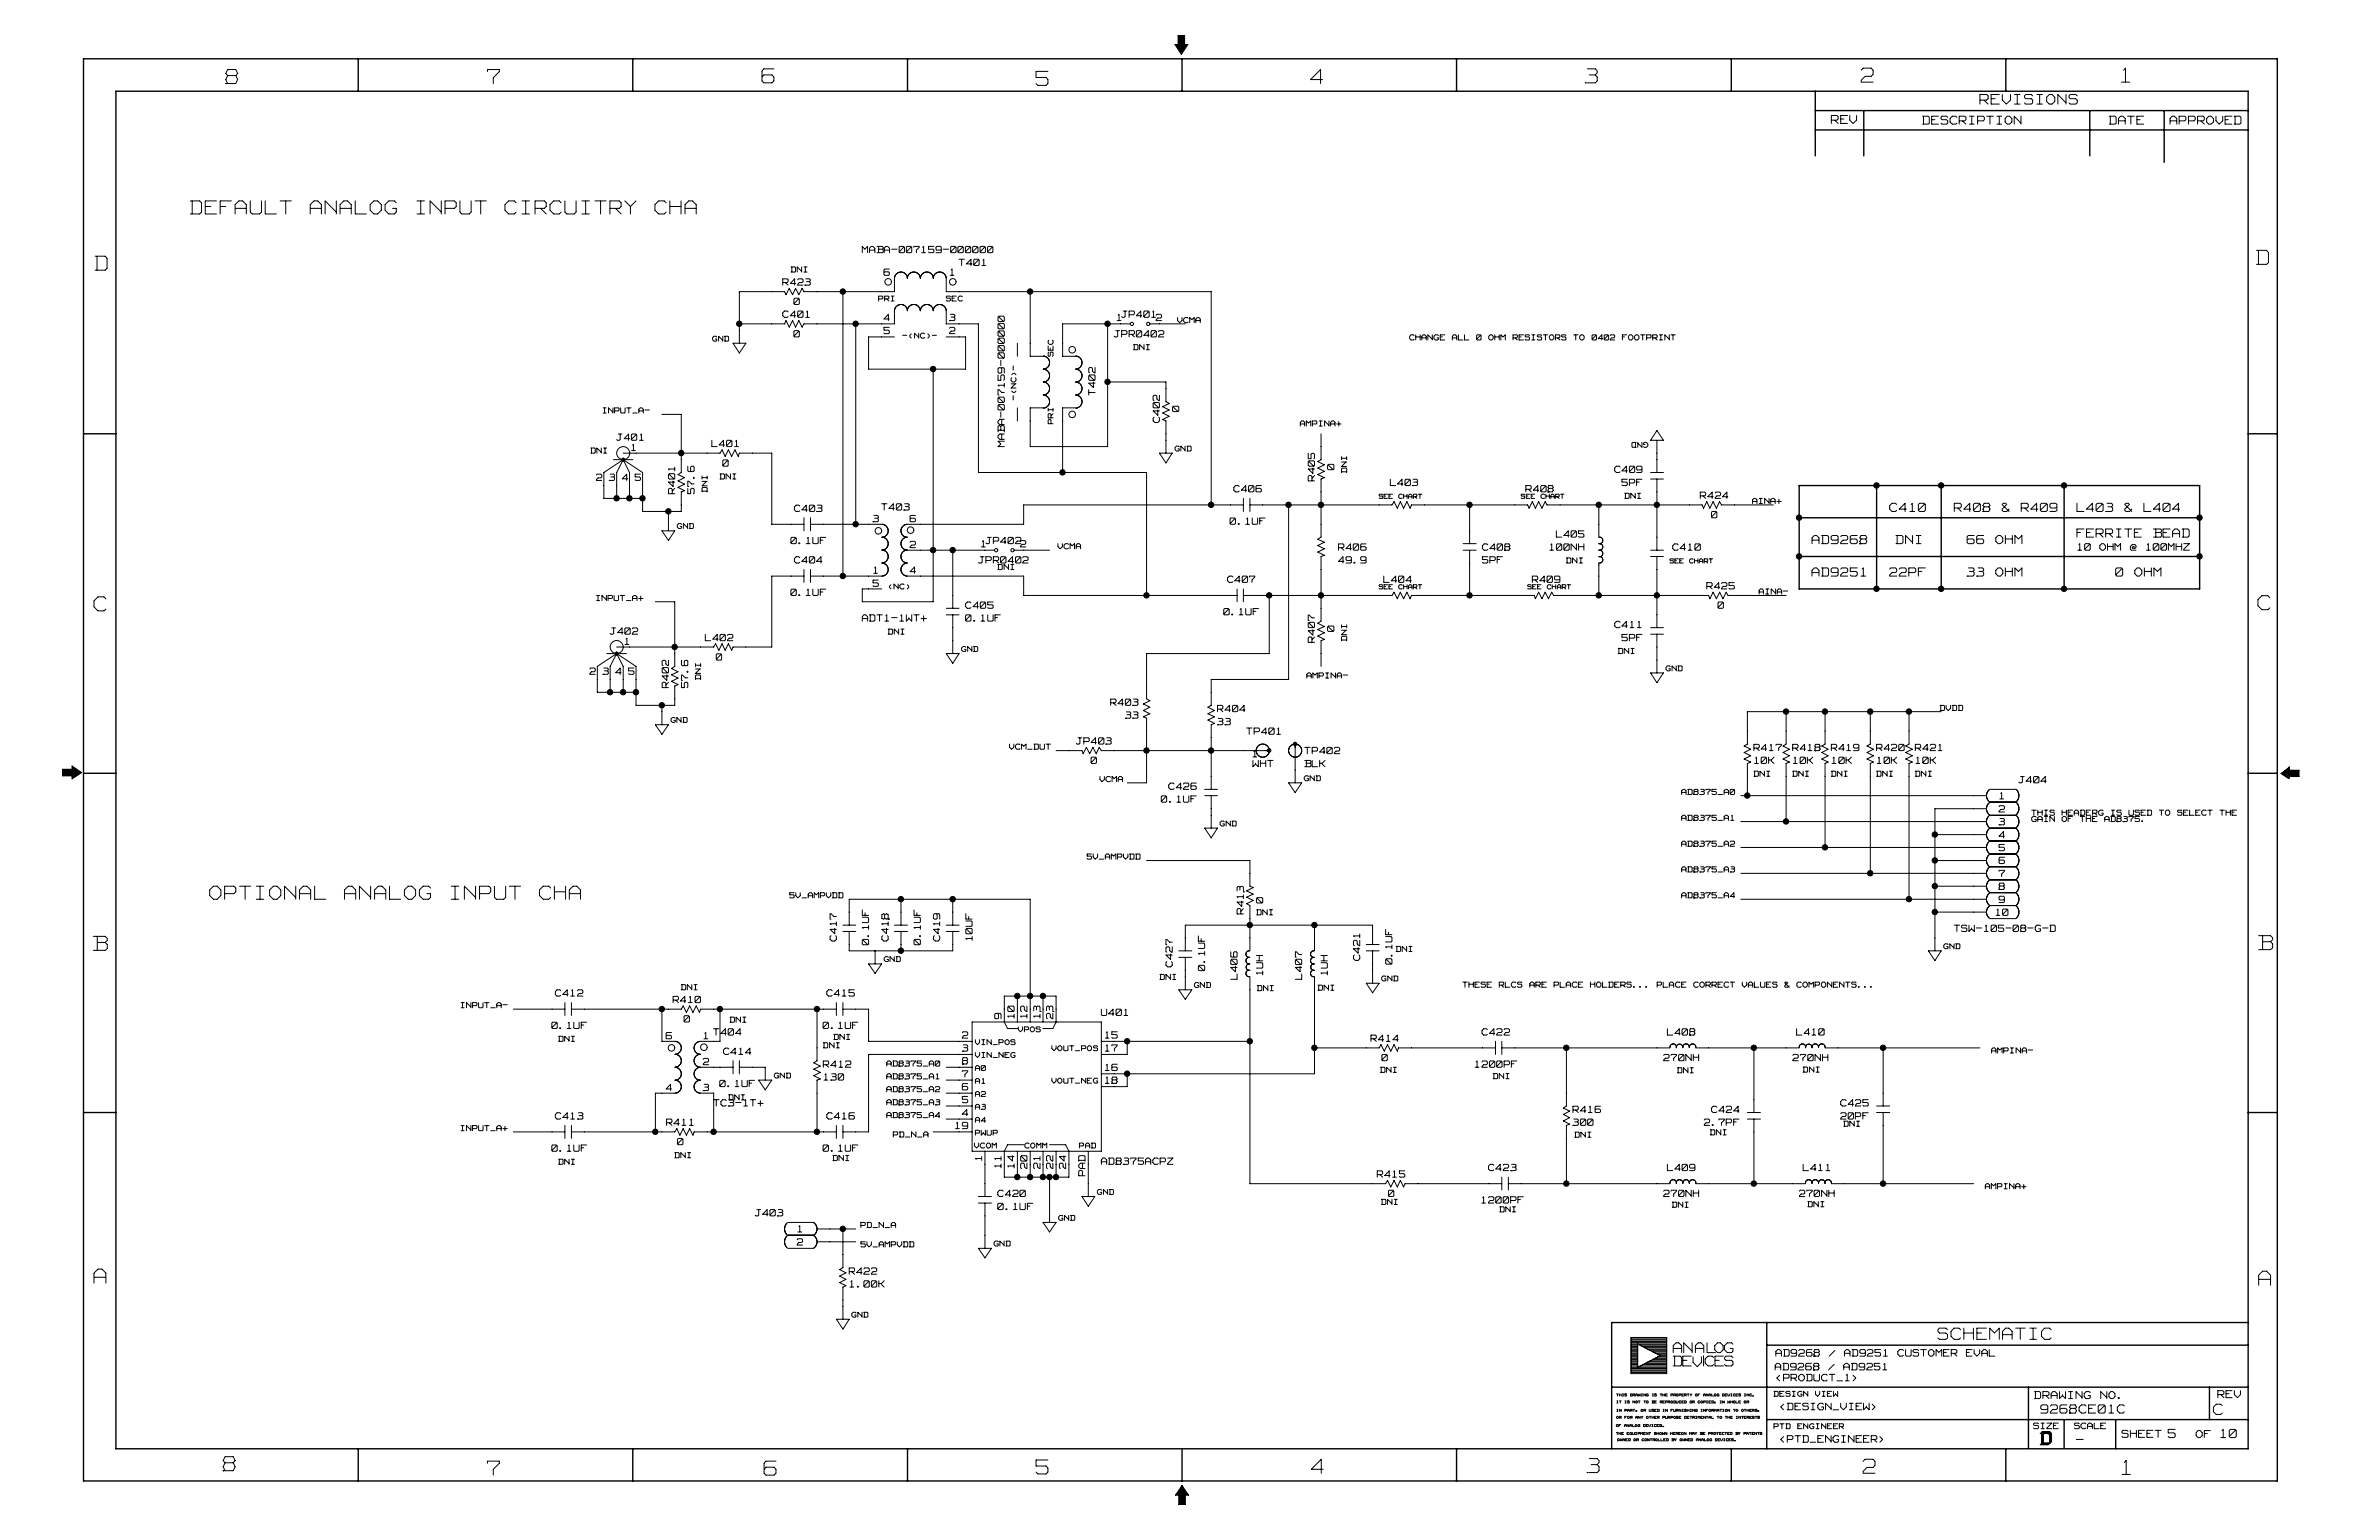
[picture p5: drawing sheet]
<svg xmlns="http://www.w3.org/2000/svg" width="432mm" height="279mm" viewBox="0 0 432 279" stroke-linecap="round" stroke-linejoin="round" font-family="sans-serif">
<defs><g id="words">
<g font-size="4.8" fill="#fff">
<text x="41" y="15.7">8</text>
<text x="88.5" y="15.7">7</text>
<text x="138.3" y="15.5">6</text>
<text x="188.1" y="16">5</text>
<text x="237.9" y="15.7">4</text>
<text x="287.7" y="15.5">3</text>
<text x="337.8" y="15.4">2</text>
<text x="385.1" y="15.4">1</text>
<text x="17.2" y="49.5">D</text>
<text x="409.6" y="48.5">D</text>
<text x="17.1" y="111.3">C</text>
<text x="409.9" y="111.1">C</text>
<text x="16.9" y="172.9">B</text>
<text x="410" y="172.8">B</text>
<text x="17" y="233.3">A</text>
<text x="410" y="233.7">A</text>
<text x="40.5" y="267.3">8</text>
<text x="88.5" y="268.1">7</text>
<text x="138.7" y="268.1">6</text>
<text x="188" y="267.9">5</text>
<text x="238" y="267.8">4</text>
<text x="288.1" y="267.7">3</text>
<text x="338.2" y="267.8">2</text>
<text x="385.2" y="268">1</text>
</g>
<g font-size="4.4" fill="#fff">
<text x="34.5" y="39.2">DEFAULT ANALOG INPUT CIRCUITRY CHA</text>
<text x="38.1" y="163.6">OPTIONAL ANALOG INPUT CHA</text>
</g>
<g font-size="3.8" fill="#fff">
<text x="351.7" y="243.4">SCHEMATIC</text>
<text x="370.5" y="262.3">D</text>
</g>
<text font-size="3.6" fill="#fff" x="401.7" y="257">C</text>
<g font-size="3.4" fill="#fff">
<text x="303.7" y="245.7">AN A LOG</text>
<text x="303.7" y="248.1">DEV CES</text>
</g>
<text font-size="3.3" fill="#fff" x="359.4" y="19.2">REVISIONS</text>
<g font-size="2.8" fill="#fff">
<text x="343" y="93.1">C410</text>
<text x="354.7" y="93.1">R408</text>
<text x="363.4" y="93.1">&amp; R409</text>
<text x="377" y="93.1">L403</text>
<text x="385.7" y="93.1">&amp; L404</text>
<text x="328.9" y="99">AD9268</text>
<text x="344.1" y="99">DNI</text>
<text x="357" y="99">66 OHM</text>
<text x="377" y="97.8">FERRITE BEAD</text>
<text x="328.9" y="104.9">AD9251</text>
<text x="343" y="104.9">22PF</text>
<text x="357" y="104.9">33 OHM</text>
<text x="384" y="104.9">0 OHM</text>
<text x="370.4" y="256.7">9268CE01C</text>
<text x="393.5" y="261.2">5</text>
<text x="403.1" y="261.2">10</text>
</g>
<g font-size="2.7" fill="#fff">
<text x="332.4" y="22.6">REV</text>
<text x="349" y="22.7">DESCRIPTION</text>
<text x="382.9" y="22.7">DATE</text>
<text x="393.9" y="22.7">APPROVED</text>
</g>
<g font-size="2.5" fill="#fff">
<text x="199.1" y="71.7" transform="rotate(-90 199.1 71.7)">T402</text>
<text x="210.8" y="76.7" transform="rotate(-90 210.8 76.7)">C402</text>
<text x="214.3" y="74.7" transform="rotate(-90 214.3 74.7)">0</text>
<text x="182.7" y="81" transform="rotate(-90 182.7 81)">MABA-007159-000000</text>
<text x="122.9" y="89.6" transform="rotate(-90 122.9 89.6)">R401</text>
<text x="126.4" y="89.6" transform="rotate(-90 126.4 89.6)">57.6</text>
<text x="239" y="87.2" transform="rotate(-90 239 87.2)">R405</text>
<text x="242.5" y="85.2" transform="rotate(-90 242.5 85.2)">0</text>
<text x="239" y="116.5" transform="rotate(-90 239 116.5)">R407</text>
<text x="242.5" y="114.6" transform="rotate(-90 242.5 114.6)">0</text>
<text x="121.7" y="124.8" transform="rotate(-90 121.7 124.8)">R402</text>
<text x="125.2" y="124.8" transform="rotate(-90 125.2 124.8)">57.6</text>
<text x="226.1" y="165.8" transform="rotate(-90 226.1 165.8)">R413</text>
<text x="229.6" y="163.8" transform="rotate(-90 229.6 163.8)">0</text>
<text x="152.2" y="170.7" transform="rotate(-90 152.2 170.7)">C417</text>
<text x="158" y="171.4" transform="rotate(-90 158 171.4)">0.1UF</text>
<text x="161.6" y="170.7" transform="rotate(-90 161.6 170.7)">C418</text>
<text x="167.4" y="171.4" transform="rotate(-90 167.4 171.4)">0.1UF</text>
<text x="170.9" y="170.7" transform="rotate(-90 170.9 170.7)">C419</text>
<text x="176.8" y="170.6" transform="rotate(-90 176.8 170.6)">10UF</text>
<text x="213.1" y="175.4" transform="rotate(-90 213.1 175.4)">C427</text>
<text x="219" y="176.1" transform="rotate(-90 219 176.1)">0.1UF</text>
<text x="224.9" y="177.7" transform="rotate(-90 224.9 177.7)">L406</text>
<text x="229.6" y="176.9" transform="rotate(-90 229.6 176.9)">1UH</text>
<text x="236.6" y="177.7" transform="rotate(-90 236.6 177.7)">L407</text>
<text x="241.3" y="176.9" transform="rotate(-90 241.3 176.9)">1UH</text>
<text x="247.2" y="174.2" transform="rotate(-90 247.2 174.2)">C421</text>
<text x="253" y="174.9" transform="rotate(-90 253 174.9)">0.1UF</text>
<text x="182.1" y="184.8" transform="rotate(-90 182.1 184.8)">9</text>
<text x="184.4" y="184.7" transform="rotate(-90 184.4 184.7)">10</text>
<text x="186.8" y="184.7" transform="rotate(-90 186.8 184.7)">12</text>
<text x="189.1" y="184.7" transform="rotate(-90 189.1 184.7)">13</text>
<text x="191.5" y="184.8" transform="rotate(-90 191.5 184.8)">23</text>
<text x="178.6" y="210.5" transform="rotate(-90 178.6 210.5)">1</text>
<text x="182.1" y="211.9" transform="rotate(-90 182.1 211.9)">11</text>
<text x="184.4" y="211.9" transform="rotate(-90 184.4 211.9)">14</text>
<text x="186.8" y="212" transform="rotate(-90 186.8 212)">20</text>
<text x="189.1" y="212" transform="rotate(-90 189.1 212)">21</text>
<text x="191.5" y="212" transform="rotate(-90 191.5 212)">22</text>
<text x="193.8" y="212" transform="rotate(-90 193.8 212)">24</text>
<text x="197.3" y="213.3" transform="rotate(-90 197.3 213.3)">PAD</text>
</g>
<g font-size="2.4" fill="#fff">
<text x="369.3" y="254">DRAWING</text>
<text x="381.1" y="254">NO.</text>
<text x="402.5" y="253.9">REV</text>
<text x="385.1" y="261.1">SHEET</text>
<text x="398.6" y="261.1">OF</text>
</g>
<g font-size="2.2" fill="#fff">
<text x="377.1" y="100">10 OHM @ 100MHZ</text>
<text x="322.2" y="248.8">AD9268</text>
<text x="322.3" y="246.3">AD9268 / AD9251 CUSTOMER EVAL</text>
<text x="322.5" y="250.7">&lt;PRODUCT_1&gt;</text>
<text x="331.7" y="248.8">/ AD9251</text>
<text x="323.2" y="256">&lt;DESIGN_VIEW&gt;</text>
<text x="323.2" y="261.9">&lt;PTD_ENGINEER&gt;</text>
</g>
<g font-size="2.1" fill="#fff">
<text x="156.5" y="46.1">MABA-007159-000000</text>
<text x="142.1" y="51.9">R423</text>
<text x="160.4" y="50.2">6</text>
<text x="172.5" y="50.2">1</text>
<text x="174.1" y="48.4">T401</text>
<text x="142.1" y="57.8">C401</text>
<text x="144.1" y="55.5">0</text>
<text x="160.4" y="58.4">4</text>
<text x="172.3" y="58.4">3</text>
<text x="202.8" y="58.4">1</text>
<text x="203.6" y="57.8">JP401</text>
<text x="209.8" y="58.4">2</text>
<text x="144.1" y="61.3">0</text>
<text x="160.4" y="60.7">5</text>
<text x="172.3" y="60.7">2</text>
<text x="202.2" y="61.3">JPR0402</text>
<text x="111.9" y="80.1">J401</text>
<text x="114.6" y="82">1</text>
<text x="129.2" y="81.2">L401</text>
<text x="299.1" y="80" transform="rotate(-180 299.1 80)">GND</text>
<text x="108.2" y="87.4">2</text>
<text x="110.6" y="87.4">3</text>
<text x="112.9" y="87.4">4</text>
<text x="115.3" y="87.4">5</text>
<text x="128.7" y="89.2" transform="rotate(-90 128.7 89.2)">DNI</text>
<text x="131.2" y="84.8">0</text>
<text x="223.9" y="89.5">C406</text>
<text x="244.7" y="85.7" transform="rotate(-90 244.7 85.7)">DNI</text>
<text x="252.3" y="88.3">L403</text>
<text x="276.9" y="89.5">R408</text>
<text x="293.1" y="85.9">C409</text>
<text x="294.4" y="88.3">5PF</text>
<text x="144.2" y="93">C403</text>
<text x="158.5" y="94.9">3</text>
<text x="160" y="92.8">T403</text>
<text x="165.2" y="94.9">6</text>
<text x="223.3" y="95.3">0.1UF</text>
<text x="308.6" y="90.6">R424</text>
<text x="310.6" y="94.1">0</text>
<text x="143.6" y="98.8">0.1UF</text>
<text x="165.2" y="99.6">2</text>
<text x="178.1" y="99.4">1</text>
<text x="178.9" y="98.8">JP402</text>
<text x="185.2" y="99.4">2</text>
<text x="243" y="100">R406</text>
<text x="269.1" y="100">C408</text>
<text x="281.3" y="100">100NH</text>
<text x="282.5" y="97.7">L405</text>
<text x="303.6" y="100">C410</text>
<text x="144.2" y="102.4">C404</text>
<text x="158.5" y="106.6">5</text>
<text x="158.6" y="104.2">1</text>
<text x="165.2" y="104.2">4</text>
<text x="177.6" y="102.4">JPR0402</text>
<text x="222.8" y="105.9">C407</text>
<text x="243" y="102.4">49.9</text>
<text x="251.2" y="105.9">L404</text>
<text x="269.1" y="102.4">5PF</text>
<text x="278.1" y="105.9">R409</text>
<text x="309.8" y="107.1">R425</text>
<text x="143.6" y="108.2">0.1UF</text>
<text x="156.5" y="112.9">ADT1-1WT+</text>
<text x="175.3" y="112.9">0.1UF</text>
<text x="175.3" y="110.6">C405</text>
<text x="222.1" y="111.8">0.1UF</text>
<text x="311.8" y="110.6">0</text>
<text x="110.7" y="115.3">J402</text>
<text x="113.5" y="117.1">1</text>
<text x="128" y="116.5">L402</text>
<text x="130" y="120">0</text>
<text x="244.7" y="116.2" transform="rotate(-90 244.7 116.2)">DNI</text>
<text x="293.1" y="114.1">C411</text>
<text x="294.4" y="116.5">5PF</text>
<text x="107.1" y="122.6">2</text>
<text x="109.4" y="122.6">3</text>
<text x="111.8" y="122.6">4</text>
<text x="114.1" y="122.6">5</text>
<text x="127.5" y="123.3" transform="rotate(-90 127.5 123.3)">DNI</text>
<text x="201.6" y="128.2">R403</text>
<text x="204.3" y="130.5">33</text>
<text x="221" y="131.7">33</text>
<text x="221" y="129.3">R404</text>
<text x="195.4" y="135.2">JP403</text>
<text x="226.3" y="133.4">TP401</text>
<text x="227.4" y="137.5">1</text>
<text x="236.8" y="136.9">TP402</text>
<text x="318.3" y="136.4">R417</text>
<text x="325.4" y="136.4">R418</text>
<text x="332.4" y="136.4">R419</text>
<text x="340.6" y="136.4">R420</text>
<text x="347.6" y="136.4">R421</text>
<text x="198" y="138.7">0</text>
<text x="212.1" y="143.4">C426</text>
<text x="227.4" y="139.3">WHT</text>
<text x="236.8" y="139.3">BLK</text>
<text x="318.5" y="138.7">10K</text>
<text x="325.5" y="138.7">10K</text>
<text x="332.5" y="138.7">10K</text>
<text x="340.7" y="138.7">10K</text>
<text x="347.8" y="138.7">10K</text>
<text x="366.4" y="142.2">J404</text>
<text x="210.8" y="145.8">0.1UF</text>
<text x="362.8" y="147.5">2</text>
<text x="362.8" y="149.9">3</text>
<text x="363" y="145.2">1</text>
<text x="362.8" y="152.2">4</text>
<text x="362.8" y="154.6">5</text>
<text x="362.8" y="156.9">6</text>
<text x="362.8" y="159.3">7</text>
<text x="362.8" y="161.6">8</text>
<text x="362.3" y="166.3">10</text>
<text x="362.8" y="164">9</text>
<text x="354.7" y="169.2">TSW-105-08-G-D</text>
<text x="100.8" y="180.9">C412</text>
<text x="122.2" y="182.1">R410</text>
<text x="124.2" y="185.6">0</text>
<text x="150.1" y="180.9">C415</text>
<text x="199.9" y="184.4">U401</text>
<text x="100.2" y="186.8">0.1UF</text>
<text x="120.9" y="188.7">6</text>
<text x="127.8" y="188.7">1</text>
<text x="129.5" y="188">T404</text>
<text x="131.3" y="191.5">C414</text>
<text x="149.4" y="186.8">0.1UF</text>
<text x="174.7" y="190.9">3</text>
<text x="174.7" y="188.6">2</text>
<text x="200.6" y="188.6">15</text>
<text x="200.6" y="190.9">17</text>
<text x="248.8" y="189.1">R414</text>
<text x="269" y="188">C422</text>
<text x="302.6" y="188">L408</text>
<text x="326.1" y="188">L410</text>
<text x="127.6" y="193.4">2</text>
<text x="130.6" y="197.4">0.1UF</text>
<text x="149.4" y="193.8">R412</text>
<text x="149.6" y="196.2">130</text>
<text x="174.7" y="193.3">8</text>
<text x="174.7" y="195.6">7</text>
<text x="174.7" y="198">6</text>
<text x="200.6" y="194.4">16</text>
<text x="200.6" y="196.8">18</text>
<text x="250.8" y="192.7">0</text>
<text x="267.8" y="193.8">1200PF</text>
<text x="302" y="192.7">270NH</text>
<text x="325.4" y="192.7">270NH</text>
<text x="100.8" y="203.2">C413</text>
<text x="120.9" y="198.1">4</text>
<text x="127.6" y="198.1">3</text>
<text x="129.5" y="200.9">TC3-1T+</text>
<text x="150.1" y="203.2">C416</text>
<text x="174.7" y="200.3">5</text>
<text x="174.7" y="202.6">4</text>
<text x="285.5" y="202.1">R416</text>
<text x="310.6" y="202.1">C424</text>
<text x="334.1" y="203.2">20PF</text>
<text x="334.1" y="200.9">C425</text>
<text x="100.2" y="209.1">0.1UF</text>
<text x="121" y="204.4">R411</text>
<text x="123" y="207.9">0</text>
<text x="149.4" y="209.1">0.1UF</text>
<text x="173.4" y="205">19</text>
<text x="285.5" y="204.4">300</text>
<text x="309.3" y="204.4">2.7PF</text>
<text x="199.9" y="211.5">AD8375ACPZ</text>
<text x="250" y="213.8">R415</text>
<text x="270.2" y="212.6">C423</text>
<text x="302.6" y="212.6">L409</text>
<text x="327.3" y="212.6">L411</text>
<text x="137.1" y="220.8">J403</text>
<text x="181.1" y="217.3">C420</text>
<text x="181.1" y="219.7">0.1UF</text>
<text x="252" y="217.3">0</text>
<text x="268.9" y="218.5">1200PF</text>
<text x="302" y="217.3">270NH</text>
<text x="326.6" y="217.3">270NH</text>
<text x="144.7" y="226.1">2</text>
<text x="144.8" y="223.7">1</text>
<text x="154.1" y="231.4">R422</text>
<text x="154.3" y="233.7">1.00K</text>
</g>
<g font-size="2" fill="#fff">
<text x="191.5" y="64.6" transform="rotate(-90 191.5 64.6)">SEC</text>
<text x="184.7" y="72.6" transform="rotate(-90 184.7 72.6)">-(NC)-</text>
<text x="191.5" y="76.9" transform="rotate(-90 191.5 76.9)">PRI</text>
</g>
<g font-size="1.9" fill="#fff">
<text x="369.1" y="259.4">SIZE</text>
<text x="376.5" y="259.4">SCALE</text>
</g>
<g font-size="1.8" fill="#fff">
<text x="143.6" y="49.5">DNI</text>
<text x="213.7" y="58.7">VCMA</text>
<text x="205.7" y="63.6">DNI</text>
<text x="255.9" y="61.8">CHANGE</text>
<text x="263.6" y="61.8">ALL</text>
<text x="268" y="61.8">0 OHM</text>
<text x="274.6" y="61.8">RESISTORS</text>
<text x="285.6" y="61.8">TO 0402</text>
<text x="294.4" y="61.8">FOOTPRINT</text>
<text x="109.5" y="75.1">INPUT_A-</text>
<text x="236" y="77.5">AMPINA+</text>
<text x="107.2" y="82.4">DNI</text>
<text x="130.7" y="87.1">DNI</text>
<text x="294.9" y="90.6">DNI</text>
<text x="318.1" y="91.5">AINA+</text>
<text x="192" y="99.7">VCMA</text>
<text x="181.1" y="103.5">DNI</text>
<text x="284.3" y="102.3">DNI</text>
<text x="319.3" y="107.9">AINA-</text>
<text x="108.3" y="109.1">INPUT_A+</text>
<text x="161.2" y="115.2">DNI</text>
<text x="293.7" y="118.7">DNI</text>
<text x="237.2" y="123.2">AMPINA-</text>
<text x="352.1" y="129.1">DVDD</text>
<text x="183.2" y="136.1">VCM_DUT</text>
<text x="199.6" y="142">VCMA</text>
<text x="318.3" y="141">DNI</text>
<text x="325.4" y="141">DNI</text>
<text x="332.4" y="141">DNI</text>
<text x="340.6" y="141">DNI</text>
<text x="347.6" y="141">DNI</text>
<text x="305.2" y="144.3">AD8375_A0</text>
<text x="305.2" y="149">AD8375_A1</text>
<text x="368.8" y="148.1">THIS</text>
<text x="368.8" y="149.2">GAIN</text>
<text x="374.3" y="148.1">HEADERG</text>
<text x="374.3" y="149.2">OF</text>
<text x="377.6" y="149.2">THE</text>
<text x="382" y="149.2">AD8375.</text>
<text x="383.1" y="148.1">IS USED</text>
<text x="391.9" y="148.1">TO SELECT</text>
<text x="402.9" y="148.1">THE</text>
<text x="305.2" y="153.7">AD8375_A2</text>
<text x="197.3" y="156">5V_AMPVDD</text>
<text x="305.2" y="158.4">AD8375_A3</text>
<text x="143.3" y="163.1">5V_AMPVDD</text>
<text x="228.1" y="166.2">DNI</text>
<text x="305.2" y="163.1">AD8375_A4</text>
<text x="253.4" y="172.8">DNI</text>
<text x="123.7" y="179.7">DNI</text>
<text x="210.5" y="177.9">DNI</text>
<text x="228.2" y="179.9">DNI</text>
<text x="239.2" y="179.8">DNI</text>
<text x="265.5" y="179.3">THESE</text>
<text x="272.1" y="179.3">RLCS</text>
<text x="277.6" y="179.3">ARE</text>
<text x="282" y="179.3">PLACE</text>
<text x="288.6" y="179.3">HOLDERS...</text>
<text x="300.7" y="179.3">PLACE</text>
<text x="307.3" y="179.3">CORRECT</text>
<text x="316.1" y="179.3">VALUES</text>
<text x="323.8" y="179.3">&amp; COMPONENTS...</text>
<text x="83.7" y="183">INPUT_A-</text>
<text x="132.5" y="185.6">DNI</text>
<text x="101.4" y="189.1">DNI</text>
<text x="149.4" y="190.3">DNI</text>
<text x="151.3" y="188.8">DNI</text>
<text x="361.5" y="191.2">AMPINA-</text>
<text x="161" y="195.9">AD8375_A1</text>
<text x="161" y="193.6">AD8375_A0</text>
<text x="250.6" y="194.7">DNI</text>
<text x="271" y="195.9">DNI</text>
<text x="304.5" y="194.8">DNI</text>
<text x="327.3" y="194.7">DNI</text>
<text x="132.2" y="199.7">DNI</text>
<text x="161" y="200.6">AD8375_A3</text>
<text x="161" y="198.2">AD8375_A2</text>
<text x="161" y="202.9">AD8375_A4</text>
<text x="83.7" y="205.3">INPUT_A+</text>
<text x="162.1" y="206.5">PD_N_A</text>
<text x="285.8" y="206.5">DNI</text>
<text x="310.4" y="206.1">DNI</text>
<text x="334.7" y="204.5">DNI</text>
<text x="101.4" y="211.4">DNI</text>
<text x="122.5" y="210.2">DNI</text>
<text x="151.2" y="210.7">DNI</text>
<text x="360.3" y="215.9">AMPINA+</text>
<text x="250.7" y="218.7">DNI</text>
<text x="272.2" y="220">DNI</text>
<text x="303.5" y="219.2">DNI</text>
<text x="328.1" y="219.1">DNI</text>
<text x="156.3" y="222.9">PD_N_A</text>
<text x="156.3" y="226.4">5V_AMPVDD</text>
</g>
<g font-size="1.7" fill="#fff">
<text x="159.5" y="54.8">PRI</text>
<text x="171.7" y="54.8">SEC</text>
<text x="129.3" y="62.1">GND</text>
<text x="163.8" y="61.5">-(NC)-</text>
<text x="213.3" y="82">GND</text>
<text x="122.9" y="96.1">GND</text>
<text x="161.5" y="107">(NC)</text>
<text x="174.5" y="118.4">GND</text>
<text x="302.4" y="121.9">GND</text>
<text x="121.8" y="131.2">GND</text>
<text x="236.7" y="141.8">GND</text>
<text x="221.4" y="150">GND</text>
<text x="352.8" y="172.3">GND</text>
<text x="160.5" y="174.6">GND</text>
<text x="216.8" y="179.3">GND</text>
<text x="250.8" y="178.1">GND</text>
<text x="177" y="189.7">VIN_POS</text>
<text x="184.8" y="187.4">VPOS</text>
<text x="190.9" y="190.8">VOUT_POS</text>
<text x="140.5" y="195.7">GND</text>
<text x="177" y="196.7">A1</text>
<text x="177" y="194.4">A0</text>
<text x="177" y="192">VIN_NEG</text>
<text x="190.9" y="196.7">VOUT_NEG</text>
<text x="177" y="203.8">A4</text>
<text x="177" y="201.4">A3</text>
<text x="177" y="199.1">A2</text>
<text x="176.9" y="208.4">VCOM</text>
<text x="177" y="206.1">PWUP</text>
<text x="186" y="208.4">COMM</text>
<text x="195.9" y="208.4">PAD</text>
<text x="192.2" y="221.6">GND</text>
<text x="199.2" y="216.9">GND</text>
<text x="180.4" y="226.2">GND</text>
<text x="154.6" y="239.1">GND</text>
<text x="322" y="253.5">DESIGN</text>
<text x="329.4" y="253.5">VIEW</text>
<text x="322" y="259.4">PTD</text>
<text x="326.2" y="259.4">ENGINEER</text>
</g>
<g font-size="1.5" fill="#fff">
<text x="250.3" y="90.6">SEE</text>
<text x="253.9" y="90.6">CHART</text>
<text x="276.1" y="90.6">SEE</text>
<text x="279.7" y="90.6">CHART</text>
<text x="250.3" y="107">SEE</text>
<text x="253.9" y="107">CHART</text>
<text x="277.3" y="107">SEE</text>
<text x="280.8" y="107">CHART</text>
<text x="303.1" y="102.3">SEE</text>
<text x="306.7" y="102.3">CHART</text>
</g>
<g font-size=".7" fill="#fff">
<text x="293.4" y="253.4">THIS</text>
<text x="293.4" y="257.4">OR</text>
<text x="293.5" y="256.2">IN</text>
<text x="293.5" y="254.6">IT</text>
<text x="294.8" y="257.4">FOR</text>
<text x="294.9" y="256.2">PART,</text>
<text x="294.9" y="254.6">IS</text>
<text x="295.7" y="253.4">DRAWING</text>
<text x="296.2" y="254.6">NOT</text>
<text x="296.7" y="257.4">ANY</text>
<text x="297.6" y="256.2">OR</text>
<text x="298.1" y="254.6">TO</text>
<text x="298.5" y="257.4">OTHER</text>
<text x="299" y="256.2">USED</text>
<text x="299.5" y="253.4">IS</text>
<text x="299.5" y="254.6">BE</text>
<text x="300.9" y="253.4">THE</text>
<text x="300.9" y="254.6">REPRODUCED</text>
<text x="301.3" y="257.4">PURPOSE</text>
<text x="301.4" y="256.2">IN</text>
<text x="302.7" y="253.4">PROPERTY</text>
<text x="302.8" y="256.2">FURNISHING</text>
<text x="305.1" y="257.4">DETRIMENTAL</text>
<text x="306" y="254.6">OR</text>
<text x="306.9" y="253.4">OF</text>
<text x="307.4" y="254.6">COPIED,</text>
<text x="307.9" y="256.2">INFORMATION</text>
<text x="308.3" y="253.4">ANALOG</text>
<text x="310.6" y="257.4">TO</text>
<text x="311.1" y="254.6">IN</text>
<text x="311.6" y="253.4">DEVICES</text>
<text x="312" y="257.4">THE</text>
<text x="312.5" y="254.6">WHOLE</text>
<text x="313.5" y="256.2">TO</text>
<text x="313.9" y="257.4">INTERESTS</text>
<text x="314.9" y="256.2">OTHERS,</text>
<text x="315.3" y="253.4">INC.</text>
<text x="315.3" y="254.6">OR</text>
<text x="293.4" y="258.9">OF</text>
<text x="293.4" y="260.3">THE</text>
<text x="293.6" y="261.5">OWNED</text>
<text x="294.8" y="258.9">ANALOG</text>
<text x="295.2" y="260.3">EQUIPMENT</text>
<text x="296.4" y="261.5">OR</text>
<text x="297.8" y="261.5">CONTROLLED</text>
<text x="298" y="258.9">DEVICES.</text>
<text x="299.9" y="260.3">SHOWN</text>
<text x="302.7" y="260.3">HEREON</text>
<text x="302.9" y="261.5">BY</text>
<text x="304.3" y="261.5">OWNED</text>
<text x="305.9" y="260.3">MAY</text>
<text x="307.1" y="261.5">ANALOG</text>
<text x="307.8" y="260.3">BE</text>
<text x="309.2" y="260.3">PROTECTED</text>
<text x="310.3" y="261.5">DEVICES.</text>
<text x="313.9" y="260.3">BY</text>
<text x="315.3" y="260.3">PATENTS</text>
</g>
</g></defs>
<g fill="none" stroke="#000" stroke-width=".25">
<path d="M15.2 10.7h398.1v258h-398.1zM21 16.6h387.1v246.2h-387.1zM65 10.7v5.9M114.9 10.7v5.9M164.7 10.7v5.9M214.5 10.7v5.9M264.4 10.7v5.9M314.2 10.7v5.9M329.5 16.6v11.7M364.1 10.7v5.9M329.5 20.1h78.6M329.5 23.6h78.6"/>
<path d="M338.3 20.1v8.2M379.3 20.1v8.2M392.8 20.1v9.4M15.2 78.7h5.8M408.1 78.7h5.2M326.6 88.1h72.6v18.7h-72.6zM326.6 93.9h72.6M340.6 88.1v18.7M352.3 88.1v18.7M374.6 88.1v18.7M326.6 101h72.6M15.2 140.3h5.8"/>
<path d="M408.1 140.3h5.2M15.2 201.8h5.8M408.1 201.8h5.2M292.5 239.9v22.9M292.6 239.9h115.5M320.7 239.9v22.9M292.5 251.7h115.6M297.2 243.8v4.3M320.7 257.6h87.4M320.7 244.1h87.4M368.2 251.7v11M374.6 257.6v5.1"/>
<path d="M384 257.6v5.2M401 251.7v5.9M65 262.8v5.9M114.9 262.8v5.9M164.7 262.8v5.9M214.5 263.1v5.6M264.4 262.8v5.9M314.2 262.8v5.9M364.1 262.8v5.9"/>
</g>
<g fill="none" stroke="#000" stroke-width=".18">
<path d="M41 15.2h.1M41.3 13.7l-.3 .7 .3 .8h1.5M41.4 13.7h1.4M42.8 12.6h-1.4l-.4 .7 .3 .4M42.8 12.6l.3 .7-.3 .4 .3 .7-.3 .8M88.5 12.6v.4M88.5 12.6h2.1M89.5 14.1v1.1M90.6 13l-1.1 1.1M90.6 12.6v.4M138.3 14.7l.3 .3M138.3 12.9v1.7"/>
<path d="M138.6 13.6l-.3 .3M138.6 12.5l-.3 .4M138.7 13.6h1.4M138.7 15h1.4M138.7 12.5h1.8M140.1 13.6l.4 .4M140.5 14v.6M140.5 14.7l-.4 .3M188 13v1.1M188 15.2l.4 .3M188.1 14.1h1.7M188.1 13h2.1"/>
<path d="M188.4 15.5h1.4M189.9 14.1l.3 .3M190.2 14.5v.6M190.2 15.2l-.3 .3M213.8 6.4h1.2v1.7h.6l-1.2 1.8-1.1-1.8h.5zM214 6.5h.9v1.7h.4l-.9 1.4-.9-1.4h.5zM214.1 6.6h.7v1.7h.3l-.7 1.1-.7-1.1h.4zM214.2 6.7h.5v1.8h.2l-.5 .6-.4-.6h.2zM214.3 6.8h.2v1.8h.2l-.3 .3-.2-.3h.1zM214.4 6.9v1.9M237.9 14.4h2.1M239.7 12.7v2.5"/>
<path d="M239.7 12.6l-1.8 1.8M287.7 15h.1M288.1 15h1.4M288.1 12.5h1.4M288.5 13.6h1M289.6 12.5l.3 .4M289.6 13.6l.3 .4M289.9 12.9v.3M289.9 14v.6M289.9 14.7l-.3 .3M289.9 13.2l-.3 .4M337.8 14.6v.3"/>
<path d="M337.9 14.9h2.1M338.2 12.4l-.4 .3M338.2 12.4h1.4M338.5 13.8l-.7 .8M338.6 13.8h1M339.6 12.4l.4 .3M340 12.8v.6M340 13.5l-.4 .3M359.4 17.1h1.2M359.4 17.2v1.7M359.4 18.2h1.2M360.1 18.2l.7 .7"/>
<path d="M360.6 17.1l.2 .3M360.8 17.9l-.2 .3M360.8 17.4v.5M361.4 17.1h1.5M361.4 17.2v1.7h1.5M361.4 17.9h.7M363.4 18.2l.7 .6M363.4 17.1v1M364.9 17.1v1M364.9 18.2l-.7 .7M365.6 17.1h1M365.6 18.9h1"/>
<path d="M366.1 17.2v1.6M367.5 17.4v.2M367.5 17.7l.2 .2M367.5 18.7l.2 .2M367.7 17.1l-.2 .3M367.7 17.1h.9M367.7 17.9h.9M367.7 18.9h.9M368.7 17.1l.2 .3M368.7 17.9l.2 .3M368.9 18.7l-.2 .2M368.9 18.2v.4"/>
<path d="M369.7 17.1h1M369.7 18.9h1M370.2 17.2v1.6M371.5 17.7v.7M371.5 18.4l.4 .5M371.9 17.1l-.4 .6M372 17.1h.4M372 18.9h.4M372.4 17.1l.6 .6M373 17.7v.7M373 18.4l-.6 .5M373.5 17.1l1.4 1.5"/>
<path d="M373.5 17.2v1.7M375 17.1v1.8M375.5 17.4v.2M375.5 17.7l.3 .2M375.5 18.7l.3 .2M375.8 17.1l-.2 .3M375.8 17.1h.9M375.8 17.9h.9M375.8 18.9h.9M376.8 17.1l.2 .3M376.8 17.9l.2 .3M377 18.7l-.2 .2"/>
<path d="M377 18.2v.4M385.1 14.9h1.4M385.8 12.4v2.5M385.8 12.4l-.4 .3M34.5 36.4h1.7M34.5 38.8h1.7M34.9 36.5v2.3M36.2 36.4l.4 .4M36.6 36.8v1.6M36.6 38.5l-.4 .3M37.3 36.4h2M37.3 36.5v2.3"/>
<path d="M37.3 37.5h1M37.3 38.8h2M40 36.4h2M40 36.5v2.3M40 37.5h1M42.7 37.2v1.6M42.7 37.8h2M43.3 36.4l-.6 .7M43.4 36.4h.6M44 36.4l.7 .7M44.7 37.2v1.6M45.4 38.5l.4 .3h1.3"/>
<path d="M45.4 36.4v2M47.5 36.4v2M47.5 38.5l-.4 .3M48.1 36.4v2.4M48.2 38.8h2M50.8 36.4h2.1M51.9 36.5v2.3M56.3 37.2v1.6M56.3 37.8h2M57 36.4l-.7 .7M57 36.4h.6M57.7 36.4l.6 .7"/>
<path d="M58.3 37.2v1.6M59 36.4l2 2M59 36.5v2.3M61 36.4v2.4M61.7 37.2v1.6M61.8 37.8h1.9M62.4 36.4l-.7 .7M62.4 36.4h.6M63.1 36.4l.7 .7M63.8 37.2v1.6M64.5 36.4v2.4M64.5 38.8h2"/>
<path d="M67.2 38.1l.7 .7h.6M67.2 37.2v.9M68.5 36.4h-.6l-.7 .7M68.5 36.4l.7 .7M69.2 37.2v.9M69.2 38.1l-.7 .7M69.9 37.2v.9M69.9 38.1l.7 .7M70.6 36.4l-.7 .7M70.6 36.4h.9M70.6 38.8h.9M71.2 37.8h.7"/>
<path d="M71.6 36.4l.3 .4M71.9 38.5l-.3 .3M71.9 37.8v.6M75.7 36.4h1.3M75.7 38.8h1.3M76.4 36.5v2.3M78.1 36.4l2 2M78.1 36.5v2.3M80.1 36.4v2.4M80.8 36.4h1.6M80.8 36.5v2.3M80.8 37.8h1.6"/>
<path d="M82.5 36.4l.3 .4M82.8 37.5l-.3 .3M82.8 36.8v.6M83.5 38.5l.3 .3M83.5 36.4v2M83.9 38.8h1.2M85.5 36.4v2M85.5 38.5l-.3 .3M86.2 36.4h2.1M87.2 36.5v2.3M91.7 37.2v.9M91.7 38.1l.6 .7"/>
<path d="M92.3 36.4l-.6 .7M92.4 36.4h.9M92.4 38.8h.9M93.3 36.4l.4 .4M93.7 38.5l-.4 .3M94.7 36.4h1.4M94.7 38.8h1.4M95.4 36.5v2.3M97.1 36.4h1.7l.3 .4M97.1 36.5v2.3M98.2 37.8l.9 1M99.1 37.5l-.3 .3h-1.6"/>
<path d="M99.1 36.8v.6M99.8 37.2v.9M99.8 38.1l.7 .7M100.5 36.4l-.7 .7M100.5 36.4h1M100.5 38.8h1M101.5 36.4l.4 .4M101.9 38.5l-.4 .3M102.5 36.4v2M102.5 38.5l.4 .3M102.9 38.8h1.3M104.6 36.4v2"/>
<path d="M104.6 38.5l-.4 .3M105.6 36.4h1.4M105.6 38.8h1.4M106.3 36.5v2.3M108 36.4h2M109 36.5v2.3M110.7 36.4h1.7M110.7 36.5v2.3M110.7 37.8h1.7M111.8 37.8l.9 1M112.4 36.4l.3 .4M112.7 37.5l-.3 .3"/>
<path d="M112.7 36.8v.6M113.4 36.4l1 1M114.4 37.5v1.3M115.4 36.4l-1 1.1M118.9 37.2v.9M118.9 38.1l.6 .7M119.5 36.4l-.6 .7M119.6 36.4h.9M119.6 38.8h.9M120.6 36.4l.3 .4M120.9 38.5l-.3 .3M121.6 36.4v2.4"/>
<path d="M121.6 37.5h2M123.6 36.4v2.4M124.3 37.2v1.6M124.4 37.8h1.9M125 36.4l-.7 .7M125.1 36.4h.5M125.7 36.4l.7 .7M126.4 37.2v1.6M332.4 21v1.4M332.4 21h1M332.4 21.8h1M333 21.8l.6 .6"/>
<path d="M333.4 21l.2 .2M333.6 21.6l-.2 .2M333.6 21.2v.3M334.1 21v1.4M334.1 21h1.2M334.1 21.6h.6M334.1 22.4h1.2M335.7 21v.8l.6 .6M337 21v.8l-.7 .6M349 21.1h.9M349 22.5h.9M349.1 21.1v1.4"/>
<path d="M350 21.1l.2 .2M350.2 22.4l-.2 .1M350.2 21.3v1M350.6 21.1h1.2M350.6 21.1v1.4M350.6 22.5h1.2M350.6 21.7h.6M352.3 21.3v.2M352.3 21.5l.2 .2M352.3 22.4l.2 .1M352.5 21.1l-.2 .2M352.5 21.1h.8"/>
<path d="M352.5 22.5h.8M352.5 21.7h.8M353.3 21.1l.2 .2M353.3 21.7l.2 .2M353.5 22v.3M353.5 22.4l-.2 .1M353.9 21.5v.6M353.9 22.1l.4 .4M354.3 21.1l-.4 .4M354.4 21.1h.5M354.4 22.5h.5M355 21.1l.2 .2"/>
<path d="M355.2 22.4l-.2 .1M355.6 21.1h1M355.6 21.1v1.4M355.6 21.9h1M356.2 22l.6 .5M356.6 21.1l.2 .2M356.8 21.7l-.2 .2M356.8 21.3v.4M357.5 21.1h.8M357.5 22.5h.8M357.9 21.1v1.4M358.9 21.1h1"/>
<path d="M358.9 21.1v1.4M359 21.9h.9M360 21.1l.2 .2M360.2 21.7l-.2 .2M360.2 21.3v.4M360.6 21.1h1.2M361.2 21.1v1.4M362.5 21.1h.8M362.5 22.5h.8M362.9 21.1v1.4M363.9 22.1l.4 .4M363.9 21.5v.6"/>
<path d="M364.3 21.1l-.4 .4M364.4 21.1h.3M364.4 22.5h.3M364.7 21.1l.5 .4M365.2 21.5v.6M365.2 22.1l-.5 .4M365.6 21.1l1.2 1.2M365.6 21.1v1.4M366.8 21.1v1.4M382.9 21.1h.9M382.9 22.5h.9M383 21.1v1.4"/>
<path d="M383.9 21.1l.2 .2M384.1 22.4l-.2 .1M384.1 21.3v1M384.5 21.5v1M384.6 21.9h1.1M384.9 21.1l-.4 .4M384.9 21.1h.4M385.3 21.1l.4 .4M385.7 21.5v1M386.2 21.1h1.2M386.8 21.1v1.4M387.9 21.1h1.2"/>
<path d="M387.9 21.1v1.4M387.9 22.5h1.2M387.9 21.7h.6M393.9 21.5v1M393.9 21.9h1.2M394.3 21.1l-.4 .4M394.3 21.1h.3M394.7 21.1l.4 .4M395.1 21.5v1M395.5 21.1h1M395.5 21.1v1.4M395.6 21.9h.9"/>
<path d="M396.5 21.1l.2 .2M396.7 21.7l-.2 .2M396.7 21.3v.4M397.2 21.1h1M397.2 21.1v1.4M397.3 21.9h.9M398.2 21.1l.2 .2M398.4 21.7l-.2 .2M398.4 21.3v.4M398.9 21.1h.9M398.9 21.1v1.4M398.9 21.9h.9"/>
<path d="M399.5 22l.6 .5M399.9 21.1l.2 .2M400.1 21.7l-.2 .2M400.1 21.3v.4M400.5 22.1l.4 .4M400.5 21.5v.6M400.9 21.1l-.4 .4M400.9 21.1h.4M400.9 22.5h.4M401.3 21.1l.4 .4M401.7 21.5v.6M401.7 22.1l-.4 .4"/>
<path d="M402.2 21.9l.6 .6M402.2 21.1v.8M403.4 21.1v.8M403.4 21.9l-.6 .6M403.9 21.1h1.2M403.9 21.1v1.4M403.9 22.5h1.2M403.9 21.7h.6M405.5 21.1h1M405.5 22.5h1M405.7 21.1v1.4M406.5 21.1l.2 .2"/>
<path d="M406.7 22.4l-.2 .1M406.7 21.3v1M17.3 46.5h1.7M17.3 49h1.7M17.6 46.5v2.5M19.1 46.5l.3 .4M19.4 46.9v1.7M19.4 48.7l-.3 .3M142.1 50.6v1.1M142.1 56.8v.4M142.1 50.6h.7M142.1 57.3l.3 .3"/>
<path d="M142.1 51.3h.7M142.4 56.4l-.3 .4M142.4 57.6h.4M142.4 56.4h.4M142.6 51.3l.4 .4M142.9 50.6l.1 .2M142.9 56.4l.1 .2M143 51.1l-.1 .2M143 50.8v.3M143 57.4l-.1 .2M143.5 51.4h.9M143.5 57.3h.9"/>
<path d="M143.6 48.4h.7l.1 .2M143.7 48.5v.8M144.1 55.1l.2 .1h.6l.2-.1M144.1 54.3l.2-.2h.6l.2 .2M144.1 54.3v.8M144.2 50.6v1.1M144.2 56.5v1.1M144.2 50.6l-.8 .8M144.2 56.4l-.8 .9M144.4 49.2l-.2 .2h-.6M144.4 48.6v.6M144.7 48.4l.8 .8"/>
<path d="M144.7 48.5v.9M144.8 51.6v.1M144.8 56.6v.8M144.8 57.4l.1 .2M144.8 51.7h1M144.9 54.3l-.8 .8M144.9 50.6l-.1 .2M144.9 56.4l-.1 .2M144.9 54.3h.1M144.9 57.6h.6M144.9 50.6h.6M144.9 56.4h.6"/>
<path d="M145.1 51.3l-.3 .3M145.1 54.3v.8M145.1 51.3h.4M145.5 48.4v1M145.5 56.6l-.7 .8M145.6 50.6l.2 .2M145.6 56.6h.1M145.6 56.4l.2 .2M145.8 51.1l-.2 .2M145.8 50.8v.3M145.8 56.6v.8M145.8 57.4l-.2 .2"/>
<path d="M145.9 49.4h.6M145.9 48.4h.6M146.1 51.7h.1M146.2 48.5v.8M146.2 57.6h.7M146.3 51.7h.6M146.3 50.6h.6M146.4 51.1h.5M146.6 56.4l-.2 .2M146.6 56.5v1M146.9 50.6l.2 .2M146.9 51.1l.2 .2"/>
<path d="M147.1 50.8v.1M147.1 51.3v.3M147.1 51.6l-.2 .1M147.1 50.9l-.2 .2M153 52.9v51.6M155.3 58.8v36.3M156.5 44.7l.4 .5M156.5 44.7v1.1M157.5 44.7v1.1M157.5 44.7l-.5 .5M157.8 45.1v.7M157.9 45.4h.8"/>
<path d="M158.4 44.7h-.2l-.4 .3M158.5 44.7l.3 .3M158.8 45.1v.7M159.2 44.7h.9M159.2 45.8h.9M159.5 53.7h.6M159.5 44.7v1.1M159.5 53.8v.8M159.5 54.2h.6M159.5 45.2h.6M160.1 53.7l.1 .1M160.1 44.7l.2 .2"/>
<path d="M160.1 45.2l.2 .2M160.2 54.1l-.1 .1M160.2 53.9v.2M160.3 45l-.1 .2M160.3 44.9v.1M160.3 45.4v.3M160.3 45.7l-.2 .1M160.4 49.8l.2 .2M160.4 49v.8M160.4 59.4v.5M160.5 45.1v.7M160.5 57.9h.9"/>
<path d="M160.5 59.9h.7M160.5 59.4h.9M160.5 45.4h.9M160.6 53.7h.6M160.6 49.3l-.1 .1M160.6 48.8l-.2 .2M160.6 53.8v.8M160.6 54.2h.6M160.6 50h.6M160.6 49.3h.6M160.6 48.8h.8M160.8 44.7l-.3 .3"/>
<path d="M160.8 44.7h.3M161 54.3l.3 .3M161.1 44.7l.4 .3M161.2 53.7l.1 .1M161.2 57.1v1.1M161.2 49.3l.2 .2M161.2 59.9l.2 .2M161.2 57l-.8 .9M161.3 54.1l-.1 .1M161.3 53.9v.2M161.4 49.5v.3M161.4 49.8l-.2 .2"/>
<path d="M161.5 45.1v.7M161.8 53.7h.5M161.8 54.6h.5M161.8 45.2h1M162 53.8v.8M162.4 56h.1M162.5 49.9v.1M162.6 55.6v.1M162.7 49.7l-.4 .6v2.6h-16.4l-.3-.6-.6 1.2-.6-1.2-.6 1.2-.5-1.2-.6 1.2-.3-.6h-8.2v9.4M162.7 55.6l-.4 .6v2.6h-16.4l-.3 .6-.6-1.2-.6 1.2-.6-1.2-.5 1.2-.6-1.2-.3 .6h-8.2M162.7 49.7l.5-.3h.5l.7 .3M162.7 55.5l.5-.2 .5-.1 .7 .4"/>
<path d="M162.9 49.5h.1M163.1 55.3h.1M163.2 45.7l.1 .1M163.2 44.9v.8M163.3 44.7l-.1 .2M163.4 44.7h.6M163.4 45.8h.6M164 49.4h.1M164 44.9l-.8 .8M164 44.7l.2 .2M164 44.9h.1M164 55.4h.1"/>
<path d="M164.2 45.7l-.2 .1M164.2 44.9v.8M164.3 49.7h.1M164.4 49.7l.3 .5v.3M164.4 55.6l.3 .4v.4M164.5 45.7l.1 .1M164.5 44.9v.8M164.6 55.9h.1M164.6 50.1h.1M164.6 44.7l-.1 .2M164.7 50.3h.1M164.7 56.2h.1"/>
<path d="M164.7 44.7h.6M164.7 45.8h.6M164.8 50h.1M164.8 55.8h.1M165 49.7l-.3 .5v.3M165 55.6l-.3 .4v.4M165.1 49.7h.1M165.1 55.5h.1M165.1 49.7l.4-.3h.6l.6 .3M165.1 55.5l.4-.2 .6-.1 .6 .4M165.2 55.4h.1M165.3 44.9l-.8 .8"/>
<path d="M165.3 49.5h.1M165.3 44.9h.1M165.3 44.7l.2 .2M165.5 45.7l-.2 .1M165.5 44.9v.8M165.9 44.7v.2M165.9 44.7h.9M166.3 45.4v.4M166.4 49.5h.1M166.5 55.4h.1M166.8 49.7l.2 .6M166.8 55.6l.2 .6"/>
<path d="M166.8 44.9l-.5 .5M166.8 44.7v.2M166.9 55.8h.1M166.9 50h.1M167 50.1v.1M167 56h.1M167 50.3v.2M167 56.2v.2M167.2 50h.1M167.2 55.8h.1M167.3 45.8h.7M167.4 49.7l-.4 .6"/>
<path d="M167.4 55.6l-.4 .6M167.4 55.5l.5-.2 .5-.1 .7 .4M167.6 49.5l-.2 .2M167.6 49.5h.1M167.6 55.4h.1M167.6 49.5l.8-.1 .7 .3M167.6 44.7l-.1 .2M167.6 44.7v1.1M167.7 49.5h.1M168.5 45.7l.2 .1M168.5 44.7v.5M168.6 44.7h.9"/>
<path d="M168.6 45.2h.7M168.7 45.8h.6M168.7 49.5h.1M168.7 55.4h.1M169.1 49.7l.3 .5v.3M169.1 55.6l.3 .4v.4M169.3 50h.1M169.3 55.9h.1M169.3 45.2l.2 .2M169.4 50.3h.1M169.4 56.2h.1M169.5 50l-.1 .5"/>
<path d="M169.5 55.9l-.1 .5M169.5 45.4v.3M169.5 45.7l-.2 .1M169.7 49.7v.1M169.7 49.7l-.2 .4M169.7 55.6l-.2 .4M169.8 49.7l.4-.3h.6l.6 .3M169.9 45.2l.1 .2M169.9 44.9v.3M169.9 45.8h.7M170 55.4h.1M170 44.7l-.1 .2"/>
<path d="M170.1 44.7h.5M170.1 45.4h.5M170.1 49.4h.1M170.1 55.3l-.3 .2M170.1 55.3h.1M170.1 55.3l.7-.1 .6 .4M170.7 44.7l.2 .2M170.8 45.3l-.1 .1M170.9 45.7l-.2 .1M170.9 44.9v.8M171.1 49.5h.1M171.2 55.4h.1"/>
<path d="M171.2 45.2h1M171.4 49.7l.3 .6v2.6h48.1v38.7M171.4 55.6l.3 .6v2.6h5.9v26.9h30.5v22.3M171.6 55.8h.1M171.6 50h.1M171.7 53.8v.1M171.7 54l.2 .1M171.7 54.5l.2 .1M171.9 53.7l-.1 .1M171.9 53.7h.4M171.9 54.6h.4M171.9 54.1h.4"/>
<path d="M172.3 58.2h.1M172.4 53.7l.1 .1M172.4 54.1l.1 .1M172.5 59.4l-.2 .2M172.5 50h.6M172.5 54.3v.1M172.5 54.5l-.1 .1M172.5 57h.6M172.5 58.2h.6M172.5 59.4h.6M172.6 45.7l.1 .1M172.6 44.9v.8"/>
<path d="M172.6 57.5h.5M172.7 44.7l-.1 .2M172.7 44.7h.6M172.7 45.8h.6M172.8 48.8l-.2 .2M172.8 53.7h.8M172.8 48.9v1M172.8 53.8v.8M172.8 54.6h.8M172.8 54.1h.4M173.1 57l.2 .2M173.1 59.4l.2 .2"/>
<path d="M173.2 57.6l.1 .1M173.3 57.2v.1M173.3 57.7v.3M173.3 59.6v.3M173.3 58l-.2 .2M173.3 57.4l-.2 .1M173.3 59.9l-.2 .2M173.3 44.9l-.7 .8M173.4 44.7l.1 .2M173.4 44.9h.1M173.5 45.7l-.1 .1M173.5 44.9v.8"/>
<path d="M173.9 45.7l.1 .1M173.9 44.9v.8M173.9 54.4l.3 .2M174 44.7l-.1 .2M174 44.7h.6M174 45.8h.6M174.1 47h.9M174.2 53.7l-.3 .3v.3M174.2 53.7h.3M174.2 54.6h.3M174.5 47.1v1.1M174.5 53.7l.2 .1"/>
<path d="M174.6 44.9l-.7 .8M174.7 54.5l-.2 .1M174.7 44.9h.1M174.7 44.7l.1 .2M174.8 45.7l-.1 .1M174.8 44.9v.8M175.2 45.7l.1 .1M175.2 44.9v.8M175.3 44.7l-.1 .2M175.4 44.7h.6M175.4 45.8h.6M175.5 47.9h.9"/>
<path d="M176 44.9l-.7 .8M176 44.9h.1M176 44.7l.2 .2M176.2 45.7l-.2 .1M176.2 44.9v.8M176.2 47.1v1.1M176.2 47l-.8 .9M176.5 45.7l.2 .1M176.5 44.9v.8M176.7 44.7l-.2 .2M176.7 44.7h.6M176.7 45.8h.6"/>
<path d="M176.7 48l.2 .2M176.7 47.2v.8M176.9 47l-.2 .2M176.9 48.2h.6M176.9 47h.6M177.3 44.9l-.7 .8M177.3 44.9h.2M177.3 44.7l.2 .2M177.5 45.7l-.2 .1M177.5 47.2l-.7 .8M177.5 44.9v.8M177.5 47l.2 .2h-.2"/>
<path d="M177.7 48l-.2 .2M177.7 47.2v.8M177.9 45.7l.1 .1M177.9 44.9v.8M178 44.7l-.1 .2M178.1 44.7h.5M178.1 45.8h.5M178.2 48.2h.7M178.6 47l-.2 .2M178.6 47.1v1M178.6 44.9l-.7 .8M178.7 44.9h.1"/>
<path d="M178.7 44.7l.2 .2M178.9 44.9v.8M178.9 45.7l-.2 .1M179.2 45.7l.2 .1M179.2 44.9v.8M179.4 44.7l-.2 .2M179.4 44.7h.6M179.4 45.8h.6M180 44.9l-.7 .8M180 44.9h.2M180 44.7l.2 .2M180.2 44.9v.8"/>
<path d="M180.2 45.7l-.2 .1M181.1 58.2l.2 .1M181.1 59.5l.2 .1M181.1 57.6v.6M181.1 58.9v.6M181.3 57.4v.1M181.3 58.7v.1M181.3 57.4l-.2 .1M181.3 58.7l-.2 .1M181.4 57.4h.8l.1 .1M181.4 58.7h.8l.1 .1M181.4 57.6l.7 .7"/>
<path d="M181.4 58.9l.7 .7M182.3 58.2l-.1 .1h-.8M182.3 59.5l-.1 .1h-.8M182.3 57.6v.6M182.3 58.9v.6M187 52.9v11.7h2.3M201 58.8v22.2h-14v-7h2.3M202.5 60h.7M202.8 58.2h.7M203.1 57l-.2 .2M203.1 57.1v1M203.6 57.4l.1 .2"/>
<path d="M203.6 60h.7M203.8 57.6h.2M203.9 56.4h.7M204.2 57.4l-.2 .2M204.2 56.5v.9M204.4 60l.2 .2M204.9 56.4h.8M204.9 56.5v1.1M204.9 60h.8M205 57.1h.7M205.1 58.8h-12.2v5.8h2.3M205.7 60l.2 .2"/>
<path d="M205.7 56.4l.2 .2M205.9 56.9l-.2 .2M205.9 56.6v.3M206.3 57.3h.9M206.4 60l-.2 .2M206.4 60h.6M207.1 60l.1 .2M207.1 56.5v1.1M207.1 56.4l-.9 .9M207.6 57.4l.1 .2M207.6 56.6v.8M207.7 56.4l-.1 .2"/>
<path d="M207.8 57.6h.6M207.8 56.4h.6M208.4 56.6l-.8 .8M208.4 56.6h.1M208.4 56.4l.2 .2M208.4 60l-.8 .8M208.6 57.4l-.2 .2M208.6 56.6v.8M208.7 58.8h6.4M209 57.6h.7M209 60l-.1 .2M209.1 60h.6"/>
<path d="M209.4 56.4l-.2 .2M209.4 56.5v1M209.7 60l.2 .2M209.8 58.1v.1M209.9 58.2h.9M210 57l-.2 .2M210 57h.6M210.1 57.7l-.3 .3M210.2 57.7h.4M210.4 60l-.1 .2M210.4 60h.6M210.7 57l.1 .2"/>
<path d="M210.8 57.2v.3M210.8 57.5l-.1 .2M211.1 60l.1 .2M213.7 58.2l.4 .3M213.7 57.6v.5M214.5 57.6v.5M214.5 58.2l-.4 .3M214.8 57.9v.4M214.8 58.3l.3 .2M215.1 57.6l-.3 .3M215.1 57.6h.4M215.1 58.5h.4"/>
<path d="M215.5 57.6l.1 .1M215.6 58.4l-.1 .1M215.9 57.6l.4 .4M215.9 57.7v.8M216.7 57.7v.8M216.7 57.6l-.4 .4M217 57.9v.6M217.1 58.2h.7M217.3 57.6l-.3 .3M217.3 57.6h.3M217.6 57.6l.2 .3M217.8 57.9v.6"/>
<path d="M409.6 45.4h1.8M409.6 48h1.8M409.9 45.5v2.4M411.4 45.4l.3 .4M411.7 45.8v1.8M411.7 47.6l-.3 .4M109.5 74h.5M109.5 74.9h.5M109.7 74v.9M110.4 74l.8 .8M110.4 74v.9M111.3 74v.9"/>
<path d="M111.5 74h.7M111.5 74v.9M111.6 74.5h.6M111.9 79.8l.2 .1M112.1 79.9h.3M112.2 74l.2 .1M112.2 78.7h.7M112.4 74.4l-.2 .1M112.4 74.2v.1M112.6 79.8l-.2 .1M112.6 78.8v.9M112.6 74.8l.2 .1"/>
<path d="M112.6 74v.8M113.5 74.8l-.2 .1h-.5M113.5 74v.8M113.7 74h.9M114.1 78.8v1.1M114.1 78.7l-.8 .9h1M114.1 74v.9M114.6 79.8l.1 .1M114.6 79v.7M114.7 78.7l-.1 .2M114.8 79.9h.6M114.8 78.7h.6"/>
<path d="M114.9 74.9h.8M115.4 79l-.8 .7M115.4 78.9h.1M115.4 78.7l.2 .2M115.6 79.8l-.2 .1M115.6 79v.7M116 74.3v.6M116 74.5h.7M116.1 79.9h.7M116.2 74l-.2 .3M116.2 74h.3l.3 .3M116.4 78.7l-.2 .2"/>
<path d="M116.4 78.8v1M116.8 74.3v.6M117.1 74.4h.8M120.1 75.2h3.6v10.5l-.6 .4 1.1 .6-1.1 .5 1.1 .6-1.1 .6 1.1 .6-.5 .2v3.6h-7.1v-7.1l-3.5-2.3M129.2 79.9v1.1M129.3 61.3v.3M129.3 61.6l.3 .3M129.6 61l-.3 .3M129.6 61h.3M129.6 61.9h.3M129.8 61.5h.2M130 61l.1 .1"/>
<path d="M130.1 61.8l-.1 .1M130.1 61.5v.2M130.4 61l.7 .7M130.4 61v.9M131.2 61v.9M131.3 79.9v1.1M131.3 79.9l-.8 .8M131.5 61h.6M131.5 61.9h.6M131.6 61v.8M132 79.9l-.1 .2M132 79.9h.6"/>
<path d="M132.1 61l.1 .1M132.2 61.8l-.1 .1M132.2 61.2v.5M132.7 79.9l.1 .2M133.1 62.3h2.3l-1.2 1.8zM133.7 79.9l-.2 .2M133.7 79.9v1.1M144.1 61l.2 .1h.6l.2-.1M144.1 60.2l.2-.2h.6l.2 .2M144.1 60.2v.8M144.9 60.2l-.8 .8M144.9 60.2h.1"/>
<path d="M145.1 60.2v.8M160.4 60.4l.2 .1M160.6 60.5h.6M161.4 60.1v.3M161.4 60.4l-.2 .1M162.3 61.1h-4.7v5.9h17.7v-5.9h-3.6M163.8 60.8h.8M165.1 60.9v.1M165.1 61.1l.3 .2M165.4 60.6l-.3 .2M166 60.5l.7 .7M166 60.5v.8"/>
<path d="M166.8 60.5v.8M167 60.7v.3M167 61.1l.3 .2M167.3 60.5l-.3 .2M167.3 60.5h.3M167.3 61.3h.3M167.7 60.5l.1 .1M167.8 61.2l-.1 .1M168.4 60.6l.2 .2M168.6 61.1l-.2 .2M168.7 60.8v.3M169.2 60.8h.8"/>
<path d="M169.4 67v42.2h-12.9v-2.4h3.5M172.3 60.5h.1M172.4 60.5h.9M173.1 60.1h-.4l-.4 .3M181.1 70.7v1h.2M181.1 60.9l.2 .1M181.1 63.5l.2 .2M181.1 64.9l.2 .1M181.1 67.6l.2 .1M181.1 69.9l.2 .2M181.1 70.7h.2M181.1 72.9l.2 .1"/>
<path d="M181.1 74.3l.2 .1M181.1 60.2v.6M181.1 62.9v.6M181.1 64.2v.6M181.1 66.9v.6M181.1 68v1M181.1 72.3v.6M181.1 73.6v.6M181.1 76.5v.2M181.1 77.4v1M181.1 79.1v.3M181.1 69h.6"/>
<path d="M181.1 76.8l.4 .2h.8M181.1 79.4l.4 .3h.8M181.2 69.9h1M181.2 78.1h1M181.3 60.1v.1M181.3 61.4v.1M181.3 62.7v.2M181.3 64.1v.1M181.3 72.1v.1M181.3 73.4v.2M181.3 60l-.2 .2M181.3 61.3l-.2 .2v.6l.2 .2"/>
<path d="M181.3 62.7l-.2 .2M181.3 64l-.2 .2M181.3 66.7l-.2 .2M181.3 72.1l-.2 .1M181.3 73.4l-.2 .2M181.3 77.2l-.2 .2M181.4 61.3h.7l.2 .2v.6l-.1 .2h-.8M181.4 60h.8l.1 .2M181.4 62.7h.8l.1 .2M181.4 64h.8l.1 .2M181.4 67.7h.2M181.4 66.7h.8l.1 .2"/>
<path d="M181.4 72.1h.8l.1 .1M181.4 73.4h.8l.1 .2M181.4 77.2h.1M181.4 70.7l.4 .5M181.4 60.2l.7 .8M181.4 61.6l.7 .7M181.4 62.9l.7 .7M181.4 64.2l.7 .7M181.4 72.3l.7 .7M181.4 73.6l.7 .7M181.5 77.2l.1 .1M181.7 65.4v.9"/>
<path d="M181.7 68.2v.8M181.7 74.7v1M181.7 77.4v.6M181.7 66.8l.1 .1M181.8 77.2l-.1 .2M181.8 67.6l-.1 .1M181.8 68l-.1 .2M181.8 66.9v.6M181.8 76.1v.9M181.8 78.8v.9M181.9 71.2h.4M181.9 68h.3l.1 .2"/>
<path d="M181.9 77.2h.2l.2 .2M182.3 60.9l-.2 .1h-.7M182.3 78.7h-.8l-.4 .4M182.3 63.5l-.1 .2h-.8M182.3 64.9l-.1 .1h-.8M182.3 68.9l-.1 .1M182.3 72.9l-.1 .1h-.8M182.3 74.3l-.1 .1h-.8M182.3 60.2v.6M182.3 62.9v.6M182.3 64.2v.6M182.3 66.9v.8"/>
<path d="M182.3 68.2v.6M182.3 69.6v.6M182.3 72.3v.6M182.3 73.6v.6M182.3 77.4v1M182.3 76.1h-.8l-.4 .3M183.5 69l.3 .3M183.5 68.7v.3M183.5 69.6h.9M183.6 70.4h.8M183.6 68.5l-.1 .2M183.6 71l.3 .2"/>
<path d="M183.8 69.3h.3M183.9 67.8l-.3 .2M183.9 67.7h.2M183.9 66.4v.7M183.9 71.8v.8M183.9 71.2h.2M184.2 67.8l.2 .2M184.2 69.7l-.7 .7M184.3 68.5l.1 .2M184.4 68.7v.3M184.4 69l-.3 .3M184.4 71l-.3 .2"/>
<path d="M184.7 62.3v2.3M184.7 74v2.4M189.4 69.3h.3l.5 .3M189.4 67h.1M189.4 64.6l.5 .1M189.5 67l.7 .3M189.5 69.3h.1M189.6 71.6l.6 .4M189.6 69.3h-.1M189.7 71.6h.1M189.7 74h.1M189.8 64.7l.4 .2"/>
<path d="M189.8 69.4h.1M189.8 71.8h.1M189.8 67.1h.1M189.9 69.2h.1M189.9 66.8h.1M190.1 69.6h.1M190.1 72h.1M190.1 69l-.4 .3h-.3M190.1 71.4l-.7 .3M190.1 73.7l-.7 .3M190.1 66.7l-.6 .3M190.2 65l.2 .3"/>
<path d="M190.2 67.4l.2 .2M190.2 69.7l.3 .6-.1 .7M190.2 71.2v.1M190.2 72.1l.3 .4v.6l-.3 .6M190.2 73.6v.1M190.2 61.9v.3M190.2 62.8v.7M190.2 64.1v.4M190.2 74.1v.5M190.2 75.2v.6M190.2 76.3v.6M190.2 64.5l.1 .1"/>
<path d="M190.2 62.2l.3 .3M190.3 74.3h.8M190.3 75.8h.8M190.3 76.9h.8M190.3 63.5h.8M190.3 67.6l.2 .3-.2 .9M190.3 72.3h.1M190.3 69.9h.1M190.3 65.2l.1 .1M190.4 76.1l-.2 .1M190.4 64.6h.1M190.4 66.3l-.2 .3"/>
<path d="M190.4 68.7l-.2 .3M190.4 71l-.2 .3M190.4 73.4h-.1M190.4 71l-.1 .1M190.4 75.1l-.2 .1M190.4 61.7l-.2 .1M190.4 63.9l-.2 .1M190.4 65.4l.1 .6-.2 .4M190.4 65.3v.1M190.4 70v.1M190.4 70.9v.1M190.4 72.4h.1"/>
<path d="M190.4 73.3h.1M190.4 75.1h.2M190.4 76.1h.2M190.5 62.5h.3M190.6 75.1l.2 .1M190.6 76.1l.2 .1M190.6 63.2v.3M190.6 64.1v.4M190.6 64.5l-.1 .1M190.8 63.9l-.2 .1M190.8 75.2v.6M190.8 76.3v.5"/>
<path d="M190.8 63.9h.2M191 61.7l.1 .1M191 63.9l.1 .1M191.1 61.9v.3M191.1 62.8v.7M191.1 64.1v.4M191.1 74.1v.5M191.1 64.5l-.1 .1M191.1 62.2l-.2 .3M191.1 75.1l-.3 .3M195.2 74h-2.3v11.7M195.2 69.3h.4l.4 .3"/>
<path d="M195.2 67h.2M195.2 64.6l.5 .1M195.4 69.3h.1M195.4 67l.6 .3M195.5 69.3h-.1M195.5 71.6l.5 .4M195.6 67.1h.1M195.6 64.7l.4 .2M195.7 69.2h.1M195.7 66.8h.1M195.8 69.5h.1M195.8 71.5h.1"/>
<path d="M195.8 71.8h.1M195.8 73.9h.1M196 67.3h.1M196 64.9h.1M196 66.7l-.6 .3M196 69l-.4 .3h-.4M196 71.4l-.8 .3M196 73.7l-.8 .3M196.1 65l.2 .4 .1 .6-.4 .6M196.1 67.4l.2 .4 .1 .6-.4 .6M196.1 69.7l.3 .6-.1 .7M196.1 72.1l.2 .4 .1 .6-.4 .6"/>
<path d="M196.2 69.8v.1M196.2 71.1h.1M196.2 72.2v.1M196.2 73.4v.1M196.3 71l-.3 .3M196.3 66.3h.1M196.3 68.7h.1M196.3 71h.1M196.3 65.3v.1M196.3 67.7h.1M197.6 67.5l.2 .1M197.6 68.9l.2 .1"/>
<path d="M197.6 66.9v.6M197.6 68.2v.6M197.6 70.7v1M197.6 69.5l.9 .8M197.7 71.2h1.1M197.7 69.5h1.1M197.8 68l-.2 .2M197.8 66.7l-.2 .1M197.8 68.1v.1M197.8 66.7h.3M197.8 68h.8M197.8 68.2l.8 .8"/>
<path d="M197.8 69h.8M198.1 66.7l.2 .1M198.3 66.9v.4M198.3 67.4l.3 .2M198.5 69.3v1M198.6 68l.2 .2M198.7 67.6h.1M198.8 68.9l-.2 .1M198.8 66.7v.9M198.8 68.2v.6M201 69.3h10.6v3.6l.6 .3-1.2 .6 1.2 .6-1.2 .5 1.2 .6-1.2 .6 .6 .3v5.8M202.2 61l.2 .1"/>
<path d="M202.4 61.1h.2M202.9 61l-.2 .1M202.9 60v1M203.6 60v1.1M203.6 60.7h.7M204.6 60.5l-.2 .2M204.6 60.2v.3M204.9 60v1.1M205 60.7h.7M205.4 60.7l.5 .4M205.7 62.5h.7M205.7 63.5h.7"/>
<path d="M205.9 62.6v.8M205.9 60.5l-.2 .2M205.9 60.2v.3M206.2 61l.2 .1M206.2 60.2v.8M206.4 62.5l.1 .2M206.4 61.1h.6M206.5 62.7v.6M206.5 63.3l-.1 .2M206.8 62.5l.8 .8M206.8 62.6v.9M207 60.2l-.7 .8"/>
<path d="M207.1 60.2h.1M207.2 61l-.1 .1M207.2 60.2v.8M207.6 60.8h1M207.6 62.5v1M208.1 62.5h.5M208.1 63.5h.5M208.3 62.6v.8M208.4 60v1.1M208.9 61l.1 .1M208.9 60.2v.8M209.1 61.1h.6"/>
<path d="M209.3 72.6l.2 .1M209.3 73.9l.2 .1M209.3 71.9v.6M209.3 73.2v.6M209.3 75.9v.4M209.3 74.5l.8 .9M209.3 76.4l.3 .3M209.3 74.5h1.1M209.5 71.7l-.2 .2M209.5 73.1v.1M209.5 73l-.2 .2M209.5 75.7l-.2 .2"/>
<path d="M209.5 71.7h.3M209.5 74h.8M209.5 73.2l.8 .8M209.5 73h.8M209.7 76.7h.4M209.7 60.2l-.7 .8M209.7 60.2h.1M209.8 71.7l.2 .2M209.9 61l-.2 .1M209.9 60.2v.8M210 71.9v.4M210 72.4l.3 .3"/>
<path d="M210.1 74.4v.9M210.3 61v.1M210.3 73l.1 .2M210.3 75.7l.1 .2M210.3 61.1h.9M210.4 72.7h.1M210.4 73.9l-.1 .1M210.4 71.7v.9M210.4 73.2v.6M210.4 75.9v.4M210.4 76.4l-.3 .3M210.6 60.7l-.3 .3"/>
<path d="M210.6 60.7h.4M211.2 60.2v.3M211.2 60.5l-.1 .2M212.8 74.5l.2 .2M212.8 73.9v.6M213 73.7v.2M213 73.7l-.2 .2M213 73.9l.8 .7M213 73.7h.8M213 74.7h.8M213.8 73.7l.2 .2M214 74.5l-.2 .2"/>
<path d="M214 73.9v.6M236 76.7v.6M236.1 76.9h.7M236.3 76.4l-.3 .2M236.3 76.4h.2M236.6 76.4l.2 .2M236.8 76.7v.6M237.1 76.4v.9M237.1 76.4l.3 .3M237.9 76.4v.9M237.9 76.4l-.4 .4M238.2 76.4h.6"/>
<path d="M238.2 76.4v.9M238.3 76.9h.5M238.9 76.4l.1 .1M239 76.8l-.1 .1M239 76.5v.2M239.4 76.4h.6M239.4 77.3h.6M239.7 76.4v.9M239.8 78.7v4.7l-.6 .3 1.2 .6-1.2 .6 1.2 .6-1.2 .6 1.2 .6-.6 .2v10.6l-.6 .3 1.2 .6-1.2 .6 1.2 .6-1.2 .6 1.2 .6-.6 .2v11.7l-.6 .4 1.2 .6-1.2 .5 1.2 .6-1.2 .6 1.2 .6-.6 .2v4.7M240.4 76.4l.8 .7M240.4 76.4v.9M241.2 76.4v.9"/>
<path d="M241.5 76.7v.6M241.6 76.9h.7M241.8 76.4l-.3 .2M241.8 76.4h.2M242.1 76.4l.2 .2M242.3 76.7v.6M242.6 76.9h.8M243 76.5v.8M255.9 61.4l.2 .3M255.9 61v.4M256.1 60.7l-.2 .3M256.2 60.7h.3"/>
<path d="M256.2 61.7h.3M256.5 60.7l.2 .2M256.7 61.6l-.2 .1M257 60.7v1M257 61.1h.7M257.8 60.7v1M258.1 61v.7M258.1 61.3h.7M258.3 60.7l-.2 .3M258.4 60.7h.2M258.6 60.7l.3 .3M258.9 61v.7"/>
<path d="M259.2 60.7l.7 .8M259.2 60.8v.9M260 60.7v1M260.3 61.4l.2 .3M260.3 61v.4M260.5 60.7l-.2 .3M260.6 60.7h.3M260.6 61.7h.3M260.8 61.3h.3l-.2 .4M260.9 60.7l.2 .2M261.4 60.7h.8M261.4 60.8v.9"/>
<path d="M261.5 61.1h.3M261.5 61.7h.7M263.6 61v.7M263.7 61.3h.7M263.9 60.7l-.3 .3M263.9 60.7h.2M264.2 60.7l.2 .3M264.4 61v.7M264.7 60.7v1M264.8 61.7h.7M265.8 60.7v1M265.9 61.7h.7"/>
<path d="M268 60.9v.7l.1 .1M268.1 60.7l-.1 .2M268.2 60.7h.4M268.2 61.7h.4M268.6 60.9l-.5 .6M268.7 60.9h.1M268.7 60.7l.1 .2M268.8 60.9v.7l-.1 .1M270.2 61.4l.3 .3h.2M270.2 61v.4M270.7 60.7h-.2l-.3 .3M270.8 60.7l.2 .3"/>
<path d="M271 61.4l-.2 .3M271 61v.4M271.3 60.7v1M271.4 61.1h.7M272.1 60.7v1M272.4 60.7l.4 .4M272.4 60.8v.9M273.2 60.8v.9M273.2 60.7l-.4 .4M274.6 60.7h.7M274.6 60.8v.9M274.7 61.3h.6"/>
<path d="M275 61.3l.4 .4M275.3 60.7l.1 .2M275.4 61.1l-.1 .2M275.4 60.9v.2M275.7 60.7h.8M275.7 60.8v.9M275.8 61.1h.3M275.8 61.7h.7M276.8 61.6l.1 .1M276.8 60.9v.1M276.8 61l.1 .1M276.9 60.7v.1"/>
<path d="M277 61.1h.5M277 60.7h.5M277 61.7h.5M277.5 60.7l.1 .2M277.5 61.1l.1 .2M277.6 61.3l-.1 .4M278 60.7h.6M278 61.7h.6M278.3 60.8v.8M279 60.9v.1M279 61l.1 .1M279 61.6l.1 .1"/>
<path d="M279.1 60.7v.1M279.2 61.1h.5M279.2 60.7h.5M279.2 61.7h.5M279.7 60.7l.1 .2M279.7 61.1l.1 .2M279.8 61.3l-.1 .4M280.1 60.7h.8M280.5 60.8v.9M281.2 61v.4M281.2 61.4l.3 .3M281.5 60.7l-.3 .3"/>
<path d="M281.5 60.7h.2M281.5 61.7h.2M281.8 60.7l.2 .3M282 61v.4M282 61.4l-.2 .3M282.3 60.7h.7M282.3 60.8v.9M282.4 61.3h.6M282.7 61.3l.4 .4M283 60.7l.1 .2M283.1 61.1l-.1 .2M283.1 60.9v.2"/>
<path d="M283.4 61l.1 .1M283.4 60.9v.1M283.4 61.6l.1 .1M283.5 60.7v.1M283.6 61.1h.5M283.6 60.7h.5M283.6 61.7h.5M284.1 60.7l.1 .2M284.1 61.1l.1 .2M284.2 61.3l-.1 .4M285.6 60.7h.8M286 60.8v.9"/>
<path d="M286.7 61v.4M286.7 61.4l.3 .3M287 60.7l-.3 .3M287 60.7h.2M287 61.7h.2M287.3 60.7l.2 .3M287.5 61v.4M287.5 61.4l-.2 .3M289 60.9v.7l.1 .1M289.1 60.7l-.1 .2M289.1 60.7h.5M289.1 61.7h.5"/>
<path d="M289.6 60.9l-.6 .6M289.6 60.9h.1M289.6 60.7l.2 .2M289.8 60.9v.7l-.2 .1M290.7 60.8v.9M290.7 60.7l-.6 .7h.8M291.2 60.9v.7l.1 .1M291.3 60.7l-.1 .2M291.3 60.7h.5M291.3 61.7h.5M291.8 60.9l-.6 .6M291.8 60.7v.2"/>
<path d="M292 60.9v.7l-.2 .1M292.3 61.6v.1M292.3 61.7h.8M292.4 60.7l-.1 .2M292.4 60.7h.5M292.5 61.3l-.2 .3M292.6 61.3h.3M292.9 60.7l.2 .2M293.1 60.9v.2M293.1 61.1l-.2 .2M294.5 60.7h.8M294.5 60.8v.9"/>
<path d="M294.5 61.1h.4M295.6 61v.4M295.6 61.4l.2 .3M295.8 60.7l-.2 .3M295.9 60.7h.2M295.9 61.7h.2M296.1 60.7l.3 .3M296.4 61v.4M296.4 61.4l-.3 .3M296.7 61v.4M296.7 61.4l.2 .3M296.9 60.7l-.2 .3"/>
<path d="M297 60.7h.2M297 61.7h.2M297.2 60.7l.3 .3M297.5 61v.4M297.5 61.4l-.3 .3M297.8 60.7h.8M298.2 60.8v.9M298.9 60.8v.9M298.9 60.7h.7l.1 .2M299.7 60.9v.2M299.7 61.1l-.1 .2h-.7M300 60.7h.6"/>
<path d="M300 60.8v.9M300 61.3h.6M300.4 61.3l.4 .4M300.7 60.7l.1 .2M300.7 79.9v5.8M300.7 78.1l1.2 1.8h-2.3zM300.8 60.9v.2M300.8 61.1l-.1 .2M301.2 60.7h.6M301.2 61.7h.6M301.5 60.8v.8M302.2 60.7l.7 .8"/>
<path d="M302.2 60.8v.9M303 60.7v1M303.3 60.7h.8M303.7 60.8v.9M107.2 82.2h.7M107.2 81.3h.7M107.4 81.3v.9M107.9 81.3l.1 .1M108 81.4v.6M108 82.1l-.1 .1M108.2 87.1l1 .1M108.3 81.3l.8 .7"/>
<path d="M108.3 81.3v.9M108.4 86l-.2 .2M108.4 86h.6M108.5 86.7l-.3 .3M108.6 86.7h.4M109.1 86l.1 .2M109.1 81.3v.9M109.2 86.2v.3M109.2 86.5l-.1 .2M109.6 82.2h.5M109.6 81.3h.5M109.8 81.3v.9"/>
<path d="M110.6 87.2h.1M110.7 87.2h.6M110.7 86h.6M110.9 86.5h.4M111.3 83.4h3.6M111.4 86l.1 .2M111.4 86.6l.1 .1M111.5 86.2v.1M111.5 86.7v.3M111.5 87l-.1 .2M111.5 86.4l-.1 .1M112.9 83.3l.3-.2 .2 .4-.4 .2z"/>
<path d="M113 86.9h.9M113.1 82.2h17.6l.4-.6 .5 1.2 .6-1.2 .6 1.2 .6-1.2 .6 1.2 .2-.6h5.9v12.9h5.8M113.1 83.4l-3.5 2.3v4.7h7M113.1 83.4l-1.2 2.3v4.7M113.1 83.4l1.2 2.3v4.7M113.7 86.1v1.1M113.7 86l-.8 .9M114.6 81.7h.7M115 80.6l-.2 .2M115 80.6v1.1M115.3 87l.1 .2M115.3 86v.5"/>
<path d="M115.3 86.5h.7M115.3 86h.9M115.4 87.2h.6M116.1 86.5l.1 .2M116.2 87l-.1 .2M116.2 86.7v.3M120.1 96.3h2.4l-1.2 1.7zM121.3 85.1l.2 .2M121.3 86.8l.2 .1h.8M121.3 86.1v.6M121.3 88.8v.8M121.3 92.8v3.5"/>
<path d="M121.3 87.5l.9 .8M121.4 87.5h1.1M121.4 85.1h1M121.4 89.6h1.1M121.5 86v.1M121.5 86.1l.8 .8M121.8 88.6l-.5 .2M121.8 88.6l.2 .2M122 88.8v.7M122.2 87.3v.9M122.3 85.9h-.8l-.2 .2M122.3 85.9l.2 .2"/>
<path d="M122.5 86.8l-.2 .1M122.5 84.8v.6M122.5 86.1v.6M122.5 88.6l-.5 .5M122.9 95.3v.3M122.9 95.6l.3 .3M123.2 95l-.3 .2M123.2 95h.3M123.2 95.9h.3M123.4 95.5h.3M123.6 95l.1 .1M123.7 95.8l-.1 .1"/>
<path d="M123.7 95.5v.2M124.8 95.7l-.8-.7v.9M124.8 95v.9M124.8 88.3h.2M124.8 85.4l.2 .2M124.8 87.3h.2M124.8 84.6v.8M124.8 87.3v.9M124.8 88.6v.9M124.8 89.6h.5M125.1 85.6h.7M125.1 87.3l.4 .5"/>
<path d="M125.1 95h.6M125.1 95.9h.6M125.2 95v.8M125.3 85.4l.2 .1M125.3 84.8v.6M125.3 88.8v.7M125.5 84.6l-.2 .2M125.5 88.6l-.2 .2M125.6 88.6h.2M125.6 84.6h.2M125.6 87.8h.4M125.7 95l.2 .1"/>
<path d="M125.9 95.8l-.2 .1M125.9 84.6l.1 .2M125.9 86.6h.1M125.9 86.7v.1M125.9 95.2v.5M125.9 88.6l.1 .2M125.9 86.8h.1M126 84.8v.6M126 86.7h.1M126 88.8v.6M126 89.5l-.1 .1M126 85.4l-.1 .2"/>
<path d="M127.4 86.4v.5M127.4 88.6v.6M127.4 87.3h1M127.5 86.7h.8M127.5 88.1h.9M127.5 89.1h.8M127.6 88.4l-.2 .2M127.6 88.4h.6M128.2 87.4l-.8 .7M128.2 88.4l.2 .2M128.4 86.4v.5M128.4 88.6v.6"/>
<path d="M129.2 81h1M130.6 80.7h.9M130.7 86.9h.6M130.7 86h.6M130.8 86v.9M131.2 84.5l.1 .1M131.3 83.4l-.1 .2v.8M131.4 86l.1 .1M131.4 84.6h.6M131.4 83.4h.6M131.5 86.8l-.1 .1M131.5 86.1v.6"/>
<path d="M131.8 86l.7 .7M131.8 86v.9M131.9 80.9l.1 .1M131.9 80.1v.8M132 83.7l-.8 .7M132 83.6h.1M132 83.4l.2 .2v.8M132 81h.6M132.2 84.5l-.2 .1M132.6 86v.9M132.6 80.1l-.7 .8M132.7 80.1h.1"/>
<path d="M132.8 80.9l-.1 .1M132.8 80.1v.8M133 86.9h.6M133 86h.6M133.3 86v.9M133.3 81h.7M143.6 98.5l.1 .1M143.6 97.7v.8M143.7 97.5l-.1 .2M143.7 98.6h.6M143.7 97.5h.6M144.2 92v.5l.3 .3"/>
<path d="M144.3 97.7l-.7 .8M144.4 97.5l.1 .2M144.4 97.7h.1M144.5 91.7l-.3 .3M144.5 98.5l-.1 .1M144.5 92.8h.4M144.5 91.7h.4M144.5 97.7v.8M145 91.7l.2 .1M145 98.5h.1M145 98.6h.1M145.2 92.7l-.2 .1"/>
<path d="M145.2 98.5v.1M145.6 92.5h.9M145.9 93.9v2.4M146.3 98.6h.7M146.3 91.7v1.1M146.3 91.7l-.8 .8M146.5 97.7l.2-.2v1.1M146.9 92.7l.1 .1M147 91.7l-.1 .1v.8M147.1 92.8h.6M147.1 91.7h.6M147.1 95.1h13.1l.7 .4"/>
<path d="M147.1 93.9v2.4M147.5 98.5l.2 .1M147.5 97.5v1M147.7 91.9l-.8 .7M147.7 98.6h.6M147.7 91.7l.2 .1v.8M147.7 91.8h.1M147.9 92.7l-.2 .1M148.2 92.8h.1M148.4 92.8h.6M148.4 91.7h.6M148.5 98.5l-.2 .1"/>
<path d="M148.5 92.2h.5M148.5 97.5v1M148.9 98h.5M149 91.7l.2 .2M149.1 92.2l.1 .1M149.2 92.4v.2M149.2 92.7l-.2 .1M149.2 92l-.2 .2M149.9 97.5h-1v1.1M158.5 94.7h.1M158.6 94.7h.6M158.6 93.5h.6"/>
<path d="M158.7 94h.5M159.3 93.5l.1 .2M159.3 94.1l.1 .1M159.4 93.7v.1M159.4 94.2v.3M159.4 94.5l-.1 .2M159.4 93.9l-.1 .1M160 91.4h1M160.1 99.8h.3l.5 .3M160.1 97.5h.4M160.2 99.8h.1M160.2 97.5h.1"/>
<path d="M160.3 99.8h-.1M160.3 97.5h-.1M160.4 97.5l.5 .3M160.4 99.7h.1M160.5 91.4v1.1M160.5 95.2h.1M160.6 99.9h.1M160.6 97.3h.1M160.8 97.7h.1M160.8 99.5l-.4 .3h-.3M160.8 97.2l-.4 .3h-.3M160.9 95.5l.3 .4v.6l-.3 .7"/>
<path d="M160.9 97.8l.3 .5v.5l-.3 .7M160.9 99.4h.1M161 96.9h.1M161.1 95.8h.1M161.1 98.2h.1M161.1 99.1h.1M161.4 92.2h.9M162.1 91.4v1.1M162.1 91.4l-.8 .8M162.7 92.4l.1 .1M162.7 91.6v.8M162.8 91.4l-.1 .2"/>
<path d="M162.9 92.5h.5M162.9 91.4h.5M163.4 91.6l-.7 .8M163.5 91.6h.1M163.5 91.4l.2 .2M163.6 98.2h.1M163.6 99.1h.1M163.7 91.6v.8M163.7 95.8h.1M163.7 92.4l-.2 .1M163.7 96.9h.1M163.8 97.8v.1"/>
<path d="M163.8 99.4h.1M163.9 97.8l-.4 .6 .1 .6 .2 .4M163.9 99.5l.4 .3h.4M163.9 97.2l.4 .3h.4M163.9 95.5l-.4 .6 .1 .6 .2 .4M163.9 99.5h.1M164 92.5h.1M164.1 99.9h.1M164.1 97.3h.1M164.2 95.2h.1M164.2 92.5h.6M164.2 91.4h.6"/>
<path d="M164.3 99.7h.1M164.3 97.5l-.4 .2M164.3 91.9h.5M164.5 97.5h.1M164.5 99.8h.1M164.7 97.5h-.4M164.8 91.4l.2 .2M164.9 91.9l.1 .2M165 91.7l-.2 .2M165 91.6v.1M165 92.1v.3M165 92.4l-.2 .1"/>
<path d="M165.2 94.5l.1 .2M165.2 93.7v.8M165.2 99.3v.1M165.2 99.4h1M165.3 94l-.1 .1M165.3 93.5l-.1 .2M165.3 98.2l-.1 .2M165.4 94h.5M165.4 94.7h.5M165.4 93.5h.8M165.4 98.2h.5M165.5 98.9l-.3 .3"/>
<path d="M165.5 98.9h.4M166 94l.2 .2M166 98.2l.2 .2M166.2 98.7l-.2 .2M166.2 94.2v.3M166.2 98.4v.3M166.2 94.5l-.2 .2M172.9 99.8v10.6M178.1 99.2h.7M178.5 98.1v1.1M178.5 98.1l-.2 .2M178.9 98.5l.2 .1"/>
<path d="M179.1 98.6h.3M179.2 97.5h.7M179.6 98.5l-.2 .1M179.6 97.5v1M180.3 98.2h.8M180.5 99.8h-16.2l-.4 .3M181.1 97.5h-.8v1.1M181.1 97.5l.2 .2M181.1 80.1l.6 .5M181.2 80.1h1.1M181.2 81h1.1M181.3 98l-.2 .2"/>
<path d="M181.3 97.7v.3M181.6 98.3l.8-.8v1.1M181.6 80.6l-.5 .4M181.7 98.3h.9M183 98.5l.1 .1M183 97.7v.8M183.1 97.5l-.1 .2M183.1 98.6h.6M183.1 97.5h.6M183.7 97.7l-.7 .8M183.8 97.7h.1M183.8 97.5l.1 .2"/>
<path d="M183.9 98.5l-.1 .1M183.9 97.7v.8M184.1 99.8h6.4M184.3 98.6h.1M184.4 98.6h.9M184.4 97.5l-.1 .2M184.5 97.5h.6M185.1 98.2h-.4l-.4 .3M185.1 97.5l.2 .2M185.2 99.1v.1M185.3 99.2h.9M185.3 97.7v.3"/>
<path d="M185.3 98l-.2 .2M185.3 98.1l-.1 .2M185.4 98.1h.6M185.5 98.8l-.3 .3M185.5 98.8h.5M186 98.1l.2 .2M186.2 98.3v.3M186.2 98.6l-.2 .2M192 99.2l.4 .3M192 98.6v.5M192.8 98.6v.5M192.8 99.2l-.4 .4"/>
<path d="M193.1 98.9v.4M193.1 99.3l.3 .3M193.4 98.6l-.3 .3M193.4 98.6h.4M193.4 99.6h.4M193.8 98.6l.1 .2M193.9 99.4l-.1 .2M194.2 98.6l.4 .4M194.2 98.7v.9M195 98.7v.9M195 98.6l-.4 .4M195.3 98.9v.7"/>
<path d="M195.4 99.2h.7M195.6 98.6l-.3 .3M195.6 98.6h.2M195.9 98.6l.2 .3M196.1 98.9v.7M210.4 82.2h2.4l-1.2 1.8zM213.3 81.2v.3M213.3 81.6l.2 .2M213.5 80.9l-.2 .3M213.6 80.9h.3M213.6 81.8h.3M213.8 81.4h.2"/>
<path d="M213.9 80.9l.1 .2M214 81.7l-.1 .1M214 81.4v.3M214.3 80.9l.8 .8M214.3 81v.8M215.1 80.9v.9M215.4 80.9h.6M215.4 81.8h.6M215.6 81v.8M216.1 80.9l.1 .2M216.2 81.7l-.1 .1M216.2 81.1v.6"/>
<path d="M223.3 95l.1 .1M223.3 94.2v.8M223.4 94l-.1 .1M223.4 95.1h.6M223.4 94h.6M223.9 88.5v.4M223.9 88.9l.3 .3M224 94.2l-.7 .8M224.1 94l.1 .1M224.1 94.1h.1M224.2 95l-.1 .1M224.2 88.1l-.3 .3"/>
<path d="M224.2 94.2v.8M224.3 88.1h.4M224.3 89.2h.4M224.7 88.1l.2 .2M224.8 95.1h.1M224.9 95l-.2 .1M224.9 89.1l-.2 .1M224.9 95v.1M225.3 88.9h1M225.7 91.6h-39.9v3.5h-21.3l-.6 .3M225.7 90.4v2.4M226.1 95.1h.7"/>
<path d="M226.1 88.1v1.1M226.1 88.1l-.8 .8M226.4 94l-.1 .1M226.4 94v1.1M226.6 89.1l.1 .1M226.6 88.3v.8M226.7 88.1l-.1 .2M226.8 88.1h.6M226.8 89.2h.6M226.9 91.6h25.7l.4-.6 .6 1.2 .6-1.2 .6 1.2 .6-1.2 .5 1.2 .3-.6h21.1l.2 .6 .6-1.2 .6 1.2 .6-1.2 .6 1.2 .6-1.2 .3 .6h28.1l.3 .6 .6-1.2 .5 1.2 .6-1.2 .6 1.2 .6-1.2 .4 .6h9.4M226.9 90.4v2.4M227.3 95l.1 .1"/>
<path d="M227.3 94v1M227.4 88.3l-.7 .8M227.4 88.1l.1 .2h-.1M227.5 95.1h.5M227.6 89.1l-.2 .1M227.6 88.3v.8M228 89.1l.1 .1M228 88.3v.8M228.1 88.6l-.1 .1M228.1 88.1l-.1 .2M228.1 88.6h.6M228.1 88.1h.8"/>
<path d="M228.1 89.2h.6M228.3 95l-.2 .1M228.3 94v1M228.6 94h1M228.6 94v1.1M228.7 94.5h.4M228.8 88.6l.1 .2M228.9 88.8v.3M228.9 89.1l-.1 .1M233.9 91.6v31.7h-14.1v4.7l-.6 .3 1.2 .6-1.2 .6 1.2 .5-1.2 .6 1.2 .6-.6 .3v11.7M237.4 83.8l.2-.2v.2M237.4 84.5l.2 .1"/>
<path d="M237.4 83.2h.6M237.4 82.3v.9M237.4 83.8v.6M237.4 86.5v.7M237.4 85.1l.9 .8M237.5 85.1h1.1M237.5 87.2h1.1M237.6 86.3l-.2 .1M237.7 83.6h.7M237.7 86.3h.2M237.7 84.6h.7M237.7 83.8l.7 .7"/>
<path d="M238 82.5v.7M238 86.3l.1 .1M238.1 82.3l-.1 .1M238.1 86.5v.7M238.2 82.3h.2M238.3 84.9v1M238.5 82.3l.1 .1M238.5 83.6l.1 .2M238.6 83.1l-.1 .1M238.6 84.5l-.1 .1M238.6 82.5v.6M238.6 83.8v.6"/>
<path d="M238.6 86.3l-.4 .4M241 84.4l.1-.2v.2M241 85.1l.1 .1M241 84.5v.5M241.2 84.5l.7 .7M241.2 84.2h.7M241.2 85.2h.7M242 84.2l.1 .2M242.1 85.1l-.1 .1M242.1 84.5v.5M243 98.7h.7M243 98.7v1.1"/>
<path d="M243 99.4h.7M243.5 99.4l.4 .4M243.5 82.8v.6M243.5 85.1v.6M243.5 83.8h.9M243.5 83.1h.9M243.5 84.6h.9M243.5 85.6h.9M243.6 84.9l-.1 .1M243.7 84.9h.6M243.8 98.7l.1 .1M243.9 99.2l-.1 .2"/>
<path d="M243.9 98.9v.2M244.3 83.9l-.8 .7M244.3 84.9l.1 .1M244.3 99.5h1M244.4 82.8v.6M244.4 85.1v.6M245.1 98.7v1.1M245.1 98.7l-.8 .8M245.6 99.7l.1 .1M245.6 98.9v.8M245.7 98.7l-.1 .1M245.8 99.8h.6"/>
<path d="M245.8 98.7h.6M246.4 98.9l-.7 .8M246.4 98.8h.1M246.4 98.7l.2 .1M246.6 99.7l-.2 .1M246.6 98.9v.8M247 99.7l.1 .1M247 98.9v.8M247.1 99.2l-.1 .1M247.1 98.7l-.1 .1M247.1 99.8h.6M247.1 98.7h.8"/>
<path d="M247.1 99.2h.6M247.8 99.2l.1 .2M247.9 99.4v.3M247.9 99.7l-.1 .1M250.3 89.8h.1M250.3 89.9l.1 .1M250.3 90.3l.1 .1M250.4 89.7h.1M250.4 90.4h.4M250.4 89.7h.4M250.4 90h.4M250.9 89.7l.1 .1"/>
<path d="M250.9 90l.1 .1M251 90.2v.1M251 90.3l-.1 .1M251.2 89.7h.6M251.2 89.7v.7M251.2 90.4h.6M251.2 90h.3M252.1 89.7h.6M252.1 89.7v.7M252.1 90.4h.6M252.1 90h.3M252.3 87v1.1"/>
<path d="M252.4 88.1h.9M253.7 87.8h.9M253.9 90.2l.2 .2h.3M253.9 89.9v.3M254.4 89.7h-.3l-.2 .2M254.4 89.7l.1 .1M254.5 87v1.1M254.5 87l-.8 .8M254.5 90.3l-.1 .1M254.8 89.7v.7M254.8 90h.6M255 88l.1 .1"/>
<path d="M255 87.2v.7M255.1 87l-.1 .1M255.2 88.1h.6M255.2 87h.6M255.4 89.7v.7M255.7 89.9v.5M255.7 90.1h.5M255.8 87.2l-.7 .7M255.8 87l.1 .1h-.1M255.9 89.7l-.2 .2M255.9 89.7h.1M256 88l-.2 .1"/>
<path d="M256 87.2v.7M256.1 89.7l.2 .2M256.3 89.9v.5M256.3 88.1h.1M256.5 88.1h.6M256.5 87h.6M256.5 89.7h.5M256.5 89.7v.7M256.6 90.1h.4M256.6 87.5h.5M256.9 90.2l.3 .2M257.1 89.7l.1 .1"/>
<path d="M257.1 87l.2 .1M257.2 87.5l.1 .1M257.2 89.8v.2M257.2 90l-.1 .1M257.3 87.2h.1M257.3 87.7v.2M257.3 88l-.2 .1M257.3 87.3l-.2 .2M257.4 89.7h.7M257.7 89.7v.7M265.6 99.8h2.3M265.6 98.6h2.3"/>
<path d="M266.7 91.6v7M266.7 99.8v8.2M269.1 99.1v.4M269.1 99.5l.3 .3M269.4 98.7l-.3 .3M269.4 99.8h.4M269.4 98.7h.4M269.9 98.7l.1 .1M270 99.7l-.1 .1M270.5 99.5h.9M271.2 98.7v1.1M271.2 98.7l-.8 .8"/>
<path d="M271.7 99.7l.2 .1M271.7 98.9l.1 .8 .7-.8M271.9 98.7l-.2 .1M271.9 99.8h.6M271.9 98.7h.6M272.5 98.8h.2M272.5 98.7l.2 .1M272.7 99.7l-.2 .1M272.7 98.9v.8M273.1 99.8h.1M273.2 98.7l-.1 .3 .1 .2-.1 .3 .1 .3M273.3 99.8h.6"/>
<path d="M273.3 98.7h.6M273.3 99.2h.6M273.9 98.7l.2 .3-.2 .2 .2 .3-.2 .3M276.1 90.3l.5 .1M276.1 89.9l.1 .1h.4M276.1 89.8h.1M276.6 89.7h-.5M276.6 89.7l.1 .1M276.6 90l.1 .1M276.7 90.3l-.1 .1M276.7 90.2v.1M276.9 88.1h.8"/>
<path d="M276.9 88.1v1.1M277 88.8h.7M277 89.7h.7M277 89.7v.7M277.1 90.4h.6M277.1 90h.2M277.5 88.8l.4 .4M277.7 88.1l.2 .2M277.9 88.6l-.2 .2M277.9 88.3v.3M277.9 89.7v.7M277.9 89.7h.7"/>
<path d="M278 90.4h.6M278 90h.2M278.3 88.9h1M279.1 88.1v1.1M279.1 88.1l-.8 .8M279.7 89.1l.1 .1M279.7 88.3v.8M279.7 89.9v.3M279.7 90.2l.2 .2M279.8 88.1l-.1 .2M279.8 88.1h.6M279.8 89.2h.6"/>
<path d="M279.9 89.7l-.2 .2M280 90.4h.2M280 89.7h.2M280.2 89.7l.1 .1M280.3 90.3l-.1 .1M280.4 88.3l-.7 .8M280.5 88.1l.1 .2h-.1M280.6 89.7v.7M280.6 89.1l-.1 .1M280.6 90h.6M280.6 88.3v.8M281 89.2h.1"/>
<path d="M281.1 88.1l-.1 .3 .1 .2-.1 .3 .1 .3M281.1 88.6h.6M281.1 88.1h.6M281.1 89.2h.6M281.2 89.7v.7M281.3 99.8h.7M281.5 89.9v.5M281.5 90.1h.6M281.6 98.7l-.1 .1M281.6 98.7v1.1M281.7 89.7l-.2 .2M281.7 89.7l.4 .2"/>
<path d="M281.8 88.1l.1 .3-.1 .2 .1 .3-.1 .3M282.1 89.9v.5M282.4 89.7h.5M282.4 89.7v.7M282.4 90.1h.5M282.5 96.3v1.2h1M282.5 99.7l.1 .1M282.5 98.9v.8l.8-.8M282.6 98.7l-.1 .1M282.7 99.8h.6M282.7 98.7h.6M282.7 90.2l.3 .2"/>
<path d="M282.9 89.7l.1 .1M283 90l-.1 .1M283 89.8v.2M283.3 89.7h.6M283.3 98.8h.1M283.3 98.7l.2 .1M283.5 99.7l-.2 .1M283.5 98.9v.8M283.5 89.7v.7M283.8 99.7l.2 .1M283.8 98.9v.8M283.9 97.2h.9"/>
<path d="M284 98.7l-.2 .1M284 99.8h.6M284 98.7h.6M284.6 98.9l-.7 .8M284.6 98.8h.2M284.6 98.7l.2 .1M284.6 96.4v1.1M284.6 96.3l-.8 .9M284.8 99.7l-.2 .1M284.8 98.9v.8M285.2 97.3l.1 .2M285.2 96.5v.8"/>
<path d="M285.2 98.7v1.1M285.2 98.7l.9 1M285.3 96.3l-.1 .2M285.3 97.5h.6M285.3 96.3h.6M285.9 96.5l-.7 .8M286 96.3l.1 .2M286 96.5h.1M286.1 97.3l-.1 .2M286.1 96.5v.8M286.1 98.7v1.1M286.5 97.3l.1 .2"/>
<path d="M286.5 96.3v.5M286.5 98.7v1.1M286.6 96.3h.9M286.6 99.2h.8M286.6 96.8h.7M286.7 97.5h.6M287.3 96.8l.2 .2M287.5 97.3l-.2 .2M287.5 97v.3M287.5 98.7v1.1M290.2 99.8h.2M290.2 98.6h.2"/>
<path d="M290.2 91.6v5.9l.5 .1M290.4 99.8l.3 .2M290.4 98.6l.3 .2M290.6 97.5h.1M290.6 99.7h.1M290.7 99.7l-.3 .1M290.7 98.5l-.3 .1M290.8 97.7l.1 .5-.2 .3M290.8 98.8l.1 .6-.2 .3M290.8 99.5v.1M293.1 85v.4M293.1 85.4l.3 .3"/>
<path d="M293.4 84.6l-.3 .3M293.4 84.6h.5l.1 .2M294 85.6l-.1 .1h-.5M294.4 88l.1 .1M294.4 87v.5M294.4 87.5h.7M294.4 87h1M294.4 85.4h1M294.6 88.1h.5M294.9 90.4h.6M294.9 89.5h.6M295 89.5v.9"/>
<path d="M295.2 84.6v1.1M295.2 87.5l.2 .1M295.2 84.6l-.8 .8M295.4 88l-.2 .1M295.4 87.7v.2M295.6 89.5l.1 .1M295.7 90.3l-.1 .1M295.7 89.7v.6M295.7 84.8v.8l.8-.8M295.7 87v1.1M295.7 85.6l.2 .1M295.7 87h.8"/>
<path d="M295.8 87.6h.7M295.9 84.6l-.2 .2M295.9 84.6h.6M295.9 85.7h.6M296 89.5l.8 .8M296 89.5v.9M296.2 81l.1 .2M296.2 80.4v.6M296.3 80.3l-.1 .1M296.4 81.2h.6M296.4 80.3h.6M296.5 84.8h.2"/>
<path d="M296.5 84.6l.2 .2M296.5 87l.2 .1M296.7 84.8v.8M296.7 87.2l-.2 .4M296.7 85.6l-.2 .1M296.8 89.5v.9M296.8 80.3v.8M297.1 84.8v.2M297.1 87v1.1M297.1 85.1l.1 .2M297.1 85.7h.7M297.1 87h.9"/>
<path d="M297.1 87.5h.4M297.2 84.6l-.1 .2M297.2 84.6h.6M297.2 90.4h.6M297.2 85.3h.6M297.2 89.5h.6M297.3 80.3v.9M297.5 89.5v.9M297.9 84.6l.1 .2M298 85.1l-.1 .2M298 80.3v.8l-.7-.7M298 84.8v.8"/>
<path d="M298 85.6l-.1 .1M298.3 81l.1 .2M298.3 80.4v.2M298.4 80.6h.2M298.4 80.3l-.1 .1M298.5 81.2h.3M298.5 80.3h.3M298.8 80.3l.3 .2M299.1 80.6v.3M299.1 80.9l-.3 .3M299.6 99.8h2.3M299.6 86.9h2.3"/>
<path d="M299.6 85.7h2.3M300.7 86.9v12.9M303.6 99.1v.4M303.6 99.5l.3 .3M303.9 98.7l-.3 .3M304 99.8h.4M304 98.7h.4M304.4 98.7l.2 .1M304.6 99.7l-.2 .1M305 99.5h.9M305.7 98.7v1.1M305.7 98.7l-.8 .8"/>
<path d="M306.4 99.8h.7M306.7 98.7v1.1M306.7 98.7l-.1 .1M307.6 99.7l.2 .1M307.6 98.9v.8M307.8 98.7l-.2 .1M307.8 99.8h.6M307.8 98.7h.6M308.4 98.9l-.7 .8M308.4 98.8h.2M308.4 98.7l.2 .1M308.6 99.7l-.2 .1"/>
<path d="M308.6 89.3h.8M308.6 89.3v1.1M308.6 98.9v.8M308.7 90h.7M309.1 90l.5 .4M309.4 89.3l.2 .2M309.6 89.8l-.2 .2M309.6 89.5v.2M310 90.1h.9M310.6 93.8l.2 .1M310.6 93v.8M310.8 89.3v1.1"/>
<path d="M310.8 92.8l-.2 .2M310.8 89.3l-.8 .8M310.8 92.8h.6M310.8 93.9h.6M311.3 90.3v.1M311.4 90.4h.9M311.4 93l-.7 .8M311.4 89.3l-.1 .2M311.4 93h.2M311.4 92.8l.2 .2M311.5 89.3h.6M311.6 93.8l-.2 .1"/>
<path d="M311.6 90l-.3 .3M311.6 93v.8M311.7 90h.4M312.1 89.3l.2 .2M312.3 89.5v.2M312.3 89.8l-.2 .2M312.7 90.1h.9M313.4 89.3v1.1M313.4 89.3l-.8 .8M318.1 90.7v.7M318.1 91h.8M318.3 90.4l-.2 .3"/>
<path d="M318.4 90.4h.2M318.6 90.4l.3 .3M318.9 90.7v.7M319.3 90.4h.6M319.3 91.4h.6M319.6 90.5v.8M320.3 90.4l.8 .8M320.3 90.5v.9M321.1 90.4v1M321.4 90.7v.7M321.4 91h.8M321.6 90.4l-.2 .3"/>
<path d="M321.7 90.4h.2M321.9 90.4l.3 .3M322.2 90.7v.7M322.5 91h.8M322.9 90.6v.8M328.9 97.6v1M328.9 98h1.2M329.3 97.2l-.4 .4M329.4 97.2h.3M329.7 97.2l.5 .4M330.2 97.6v1M330.6 98.6h1"/>
<path d="M330.6 97.2h1M330.8 97.2v1.4M331.7 97.2l.2 .2M331.9 98.4l-.2 .2M331.9 97.4v1M332.4 97.4v.3M332.4 98.6h1M332.4 97.8l.2 .2M332.6 97.2l-.2 .2M332.6 97.2h.8M332.6 98h.8M333.4 97.2l.2 .2"/>
<path d="M333.6 97.8l-.2 .2M333.6 97.4v1M333.6 98.4l-.2 .2M334.1 98.5v.1M334.1 98.6h1.3M334.3 97.2l-.2 .2M334.3 97.2h.8M334.5 98l-.4 .4M334.6 98h.5M335.2 97.2l.2 .2M335.4 97.4v.3M335.4 97.8l-.2 .2"/>
<path d="M335.8 98.4l.2 .2M335.8 97.4v1M336 97.8l-.1 .2M336 97.2l-.2 .2M336.1 98.6h.7M336.1 97.2h1M336.1 97.8h.7M336.9 97.8l.2 .2M337.1 98v.4M337.1 98.4l-.2 .2M337.6 98.6h.1M337.8 97.2l-.2 .4 .2 .2-.2 .4 .2 .4"/>
<path d="M337.8 98.6h.8M337.8 97.2h.8M337.8 97.8h.8M338.6 97.2l.2 .4-.2 .2 .2 .4-.2 .4M343 91.8v.5M343 92.4l.4 .4M343.4 91.3l-.4 .4M343.5 91.3h.5M343.5 92.8h.5M344 91.3l.3 .2M344.1 98.6h1M344.1 97.2h1"/>
<path d="M344.3 92.6l-.3 .2M344.3 97.2v1.4M344.8 92.4h1.2M345.2 97.2l.2 .2M345.4 98.4l-.2 .2M345.4 97.4v1M345.8 91.4v1.4M345.8 91.3l-1.1 1.1M345.9 97.2v1.4M345.9 97.2l1.2 1.2M346.7 92.8h.8M347.1 91.3l-.2 .2"/>
<path d="M347.1 91.4v1.4M347.1 97.2v1.4M347.8 98.6h.9M347.8 97.2h.9M348.2 92.6l.2 .2M348.2 91.6v.9M348.2 97.2v1.4M348.4 91.3l-.2 .2M348.4 91.3h.8M348.4 92.8h.8M349.2 91.6l-1 .9M349.2 91.5h.2"/>
<path d="M349.2 91.3l.3 .2M349.5 92.6l-.3 .2M349.5 91.6v.9M354.7 91.3h1l.3 .2M354.7 91.4v1.4M355.4 92.2l.6 .6M356 91.9l-.2 .3h-1M356 91.6v.3M356.5 92.4h1.2M357 98.4l.3 .2M357 97.4v1M357.3 97.8l-.2 .2"/>
<path d="M357.3 97.2l-.3 .2M357.3 98.6h.8M357.3 97.2h1M357.3 97.8h.8M357.5 91.4v1.4M357.5 91.3l-1.1 1.1M358.1 97.8l.2 .2M358.2 92.6l.2 .2M358.2 91.6v.9M358.3 98v.4M358.3 98.4l-.2 .2M358.4 91.3l-.2 .2"/>
<path d="M358.4 91.3h.8M358.4 92.8h.8M358.8 98.4l.2 .2M358.8 97.4v1M359 97.2l-.2 .2M359 97.8l-.2 .2M359 98.6h.8M359 97.2h1M359 97.8h.8M359.2 91.6l-1 .9M359.2 91.5h.2M359.2 91.3l.3 .2"/>
<path d="M359.5 92.6l-.3 .2M359.5 91.6v.9M359.8 97.8l.2 .2M359.9 92.8h.1M360 98v.4M360 98.4l-.2 .2M360.1 91.9l-.2 .5 .3 .4h.7M360.2 91.9h.7M360.9 91.3h-.7l-.3 .4 .2 .2M361 91.3l.2 .4-.2 .2 .2 .5-.2 .4M362.2 98.2l.5 .4h.4M362.2 97.6v.6"/>
<path d="M363.1 97.2h-.4l-.5 .4M363.1 97.2l.4 .4M363.4 92.6l.2 .2M363.4 92.4v.1M363.4 91.6l1.3 1.2M363.5 97.6v.6M363.5 98.2l-.4 .4M363.6 91.3l-.2 .2M363.6 91.3h.4M363.6 92.8h.6M364 97.2v1.4M364 91.3l.2 .2"/>
<path d="M364 97.8h1.2M364.2 91.6l-.8 .7M364.7 92.4l-.5 .4M365.3 97.2v1.4M365.7 97.2v1.4M365.7 97.2l.6 .5M366.9 91.3h1M366.9 91.4v1.4M366.9 92.2h1M367 97.2l-.6 .6M367 97.2v1.4M367.5 92.2l.6 .6"/>
<path d="M367.9 91.3l.2 .2M368.1 91.9l-.2 .3M368.1 91.6v.3M368.6 92.4h1.3M369.7 91.4v1.4M369.7 91.3l-1.1 1.1M370.3 92.6l.2 .2M370.3 91.6v.9M370.5 91.3l-.2 .2M370.6 91.3h.7M370.6 92.8h.7M371.3 91.6l-.9 .9"/>
<path d="M371.4 91.5h.2M371.4 91.3l.2 .2M371.6 92.6l-.2 .2M371.6 91.6v.9M372.1 91.9l.2 .3M372.1 91.6v.3M372.1 92.8h1M372.3 91.3l-.2 .2M372.3 91.3h.8M372.3 92.2h.8M373.1 91.3l.2 .2M373.3 92l-.2 .2"/>
<path d="M373.3 92.6l-.2 .2M373.3 91.6v.9M377 96h1.2M377 91.3v1.5M377 96v1.5M377 92.8h1.2M377 96.6h.6M377.1 99.8h.7M377.5 98.6l-.2 .2M377.5 98.7v1.1M378.4 99.7l.1 .1M378.4 98.8v.8"/>
<path d="M378.5 98.6l-.1 .2M378.6 99.8h.6M378.6 98.6h.6M378.7 96h1.3M378.7 96v1.5M378.8 97.5h1.2M378.8 96.6h.5M378.8 92.4h1.2M379.2 98.8l-.8 .8M379.2 98.8h.1M379.2 98.6l.2 .2M379.4 98.8v.8"/>
<path d="M379.4 99.7l-.2 .1M379.8 91.4v1.4M379.8 91.3l-1.1 1.1M380.4 96h1.1M380.4 92.6l.3 .2M380.4 91.6v.9M380.4 96v1.5M380.5 96.8h1M380.7 91.3l-.3 .2M380.7 91.3h.8M380.7 92.8h.8M381.1 96.9l.6 .6"/>
<path d="M381.1 99.5l.4 .3M381.1 99v.4M381.5 98.6l-.4 .4M381.5 91.6l-1 .9M381.5 99.8h.3M381.5 98.6h.3M381.5 96l.2 .2M381.5 91.5h.2M381.5 91.3l.2 .2M381.7 92.6l-.2 .2M381.7 96.6l-.2 .2M381.7 91.6v.9"/>
<path d="M381.7 96.2v.4M381.8 98.6l.3 .4M382.1 99.5l-.3 .3M382.1 99v.4M382.2 92.8h.1M382.2 96h1M382.2 96v1.5M382.2 96.8h1M382.4 91.3h.8M382.4 92.8h.8M382.5 98.6v1.2M382.6 99.1h.9"/>
<path d="M382.6 91.9h.6M382.9 96.9l.6 .6M383.2 96l.3 .2M383.2 91.3l.3 .2M383.3 92l.2 .2M383.5 96.6l-.3 .2M383.5 91.6v.1M383.5 92.2v.3M383.5 96.2v.4M383.5 92.6l-.3 .2M383.5 91.7l-.3 .2M383.5 98.6v1.2"/>
<path d="M383.9 98.7v1.1M383.9 98.6l.4 .5M384.1 97.5h.9M384.1 96h.9M384.6 96v1.4M384.9 98.7v1.1M384.9 98.6l-.5 .5M385.7 96h1.2M385.7 92.6l.2 .2M385.7 92.4v.1M385.7 91.6l1.2 1.2M385.9 91.3l-.2 .2"/>
<path d="M385.9 91.3h.3M385.9 92.8h.6M386.3 91.3l.2 .2M386.3 96v1.5M386.5 91.6l-.8 .7M386.7 99.7l.1 .1M386.7 99.2v.4M386.9 99.8h.8M386.9 92.4l-.4 .4M387 98.8l-.3 .3M387 98.8h.5M387 99.4v.1"/>
<path d="M387.1 99.5h.4M387.2 99.1l-.2 .2M387.2 99.1h.1M387.3 99.1v.3M387.4 96h1.3M387.4 96v1.5M387.4 97.5h1.3M387.4 96.6h.6M387.5 98.8l.2 .2M387.7 99.3l-.2 .2M387.7 99v.3M389.1 91.3v1.5"/>
<path d="M389.2 92.8h1.2M389.6 99.8h.7M389.9 98.6l-.1 .2M389.9 98.7v1.1M390.8 99.7l.2 .1M390.8 98.8v.8M390.9 97.5h1.2M390.9 96h1.2M390.9 92.4h1.2M391 98.6l-.2 .2M391 99.8h.6M391 98.6h.6"/>
<path d="M391.3 96v1.4M391.3 96.6h.8M391.6 98.8l-.7 .8M391.7 98.8h.1M391.7 98.6l.1 .2M391.8 99.7l-.1 .1M391.8 98.8v.8M391.9 91.4v1.4M391.9 91.3l-1 1.1M392.1 96l.2 .2M392.1 96.6l.2 .2M392.2 99.7l.2 .1"/>
<path d="M392.2 98.8v.8M392.3 96.4l-.1 .2M392.3 97.2l-.2 .3M392.3 96.2v.2M392.3 96.9v.3M392.4 98.6l-.2 .2M392.4 99.8h.6M392.4 98.6h.6M392.6 96h1.3M392.6 92.6l.2 .2M392.6 91.6v.9M392.6 96v1.5"/>
<path d="M392.6 97.5h1.3M392.6 96.6h.6M392.8 91.3l-.2 .2M392.9 91.3h.7M392.9 92.8h.7M393 98.8l-.7 .8M393.1 98.8h.1M393.1 98.6l.1 .2M393.2 99.7l-.1 .1M393.2 98.8v.8M393.6 98.6l.4 .5M393.6 98.7v1.1"/>
<path d="M393.6 91.6l-1 .9M393.7 91.5h.1M393.7 91.3l.2 .2M393.9 92.6l-.2 .2M393.9 91.6v.9M394.3 96.4v1.1M394.4 96.8h1.2M394.4 92.4h1.2M394.6 98.7v1.1M394.6 98.6l-.5 .5M394.8 96l-.5 .4M394.8 96h.3"/>
<path d="M395 98.6v1.2M395 99.1h.9M395.2 96l.4 .4M395.4 91.3l-1.1 1.1M395.4 91.4v1.4M395.6 96.4v1.1M396 98.6v1.2M396.1 97.5h1M396.1 96h1M396.3 96v1.4M396.4 98.6h.9M396.4 99.7v.1"/>
<path d="M396.4 99.8h1M397.1 96l.2 .2M397.3 97.2l-.2 .3M397.3 96.2v1M397.4 98.6l-1 1.1M17.1 109.1v1M17.1 110.1l.7 .7M17.8 108.3l-.7 .7M17.8 108.3h1M17.8 110.8h1M18.9 108.3l.3 .4M19.2 110.5l-.3 .3"/>
<path d="M108.3 108h.5M108.3 109h.5M108.5 108.1v.8M109.3 108l.7 .8M109.3 108.1v.9M110.1 108v1M110.2 118.6h3.5M110.4 108h.6M110.4 108.1v.9M110.4 108.6h.6M110.7 114.9l.2 .2M110.9 115.1h.3"/>
<path d="M111 108l.2 .2M111 113.9h.7M111.2 108.4l-.2 .2M111.2 108.2v.2M111.4 114.9l-.2 .2M111.4 114v.9M111.5 108.8l.1 .2M111.5 108v.8M111.6 109h.5M111.7 118.5l.3-.2 .2 .4-.4 .1zM111.9 118.6l-1.2 2.3v4.7M111.9 118.6l-3.5 2.3v4.7h7"/>
<path d="M111.9 118.6l1.2 2.3v4.7M112.1 114.8l.8-.8v1.1M112.1 114.8h1M112.3 108.8l-.2 .2M112.3 108v.8M112.6 108h.8M112.9 108.1v.9M113.4 114.9l.1 .2M113.4 114.1v.8M113.5 116.9h.6M113.5 113.9l-.1 .2M113.6 115.1h.6"/>
<path d="M113.6 113.9h.6M113.7 109h.8M113.8 115.8l-.2 .2M113.8 115.8v1.1M114.2 114.1l-.7 .8M114.2 114.1h.1M114.2 113.9l.2 .2M114.4 114.9l-.2 .2M114.4 114.1v.8M114.8 115v.1M114.8 115.1h.9M114.8 108.3v.7"/>
<path d="M114.9 108.6h.7M114.9 113.9l-.1 .2M114.9 113.9h.6M115.1 108l-.3 .3M115.1 114.6l-.3 .3M115.1 108h.2M115.1 114.6h.4M115.4 108l.2 .3M115.6 113.9l.1 .2M115.6 108.3v.7M115.7 114.4l-.1 .2M115.7 114.1v.3"/>
<path d="M115.9 108.6h.8M116.3 108.2v.8M119 109.2h3.5v11.7l-.6 .4 1.2 .6-1.2 .5 1.2 .6-1.2 .6 1.2 .6-.6 .3v3.5h-7.1v-7.1l-3.5-2.3M120.4 119.8l-.2 .2M120.4 119.8h.2M120.7 119.8l.2 .2M121.3 119.8v.9M123.7 119.8v.8M124.4 119.8l-.2 .2M124.4 119.8h.3l.1 .2M128 115.1v1.1M128.1 116.2h.9"/>
<path d="M129.4 116h.9M130 118.8v.8l.1 .2M130.1 118.6l-.1 .2M130.2 115.1v1.1M130.2 115.1l-.8 .9M130.2 119.8h.6M130.2 118.6h.6M130.7 116.1l.1 .1M130.7 115.3v.8M130.8 118.8l-.8 .8M130.8 115.1l-.1 .2M130.8 118.8h.1"/>
<path d="M130.8 118.6l.2 .2M130.9 115.1h.5M130.9 116.2h.5M131 118.8v.8l-.2 .2M131.4 115.3l-.7 .8M131.5 115.1l.1 .2h-.1M131.7 116.1l-.2 .1M131.7 115.3v.8M132 116.2h.1M132.1 116.2h.9M132.2 115.1l-.2 .2M132.2 115.1h.6"/>
<path d="M132.3 115.8l-.3 .3M132.4 115.8h.4M132.8 115.1l.2 .2M133 115.3v.3M133 115.6l-.2 .2M143.6 107.9l.1 .1M143.6 107.1v.8M143.7 106.9l-.1 .2M143.7 108h.6M143.7 106.9h.6M144.2 101.9l.3 .3M144.2 101.4v.4"/>
<path d="M144.3 107.1l-.7 .8M144.4 106.9l.1 .2M144.4 107.1h.1M144.5 101l-.3 .3M144.5 101h.4M144.5 102.2h.4M144.5 107.9l-.1 .1M144.5 107.1v.8M145 101l.2 .2M145 107.9v.1M145 107.9h.1M145 108h.1"/>
<path d="M145.2 102l-.2 .2M145.2 107.9v.1M145.6 101.9h.9M145.9 104.5h-5.8v12.9h-7l-.3 .6-.6-1.2-.6 1.2-.5-1.2-.6 1.2-.6-1.2-.4 .6h-17.6M145.9 103.3v2.4M146.3 108h.7M146.3 101v1.2M146.3 101l-.8 .9M146.7 106.9l-.2 .2M146.7 106.9v1.1M146.9 102l.1 .2M146.9 101.2v.8"/>
<path d="M147 101l-.1 .2M147.1 101h.6M147.1 102.2h.6M147.1 103.3v2.4M147.5 107.9l.2 .1M147.5 106.9v1M147.7 101.2l-.8 .8M147.7 101l.2 .2M147.7 101.2h.1M147.7 108h.6M147.9 102l-.2 .2M147.9 101.2v.8"/>
<path d="M148.3 101.9h.9M148.5 107.9l-.2 .1M148.5 106.9v1M148.9 106.9v1.1M148.9 106.9h1M148.9 107.4h.5M149 101v1.2M149 101l-.8 .9M156.5 111.9v.8M156.5 112.2h.9M156.8 111.5l-.3 .4M156.8 111.5h.3"/>
<path d="M157.1 111.5l.4 .4M157.5 111.9v.8M157.8 112.7h.8M157.8 111.5h.8M157.9 111.6v1M158.5 106.3l.1 .1M158.5 105.2v.5M158.5 105.7h.7M158.5 105.2h.9M158.6 104h.7M158.6 111.5l.2 .2M158.6 106.4h.6"/>
<path d="M158.8 112.6l-.2 .1M158.8 111.8v.7M158.9 102.9l-.2 .1M158.9 102.9v1.1M159.2 111.5h.9M159.3 105.7l.1 .2M159.4 106v.2M159.4 106.3l-.1 .1M159.6 111.6v1.1M160.1 102.2h.1M160.2 102.2l.7 .3M160.4 104.4v.1"/>
<path d="M160.5 104.4h.1M160.5 102h.1M160.6 102.3h.1M160.6 112.7h.7M160.8 101.9l-.6 .3M160.8 104.2l-.6 .3h-13.1M160.9 100.2l.3 .4v.6l-.3 .6M160.9 102.5l.3 .5v.5l-.3 .7M160.9 104.1h.1M161 111.5l-.2 .2M161 111.6v1M161 100.3v.1"/>
<path d="M161 102.7h.1M161.1 101.5h.1M161.1 103.8v.1M161.2 115.1h.6M161.2 114.1h.6M161.3 114.2v.8M161.5 106.6l.2 .2M161.7 106.1l-.2 .5M161.8 112.1h1M161.9 114.1l.1 .2M162 114.9l-.1 .2M162 114.3v.6"/>
<path d="M162.3 106l.7 .7M162.3 106v.8M162.3 114.1l.8 .8M162.3 114.2v.9M163 106v.8M163.1 114.1v1M163.3 106.3v.3M163.3 106.6l.3 .2M163.3 112.7h.7M163.5 115.1h.6M163.5 114.1h.6M163.6 106l-.3 .2"/>
<path d="M163.6 106h.3M163.6 106.8h.3M163.7 101.5h.1M163.7 103.8v.1M163.7 111.6v1M163.7 111.5l-.2 .2M163.7 100.3v.1M163.7 102.7h.1M163.8 114.2v.8M163.9 102.5l-.4 .6 .1 .6 .2 .4M163.9 104.2l.6 .3h21.3v3.5h38.7M163.9 101.8l.6 .4"/>
<path d="M163.9 100.1l-.4 .7 .1 .5 .2 .5M164 106l.1 .1M164.1 102.3h.1M164.1 106.7l-.1 .1M164.2 104.4h.1M164.2 102h.1M164.3 104.4v.1M164.5 102.2h.2M164.5 102.2l-.6 .2M164.5 111.5v1.1l.4-.3M164.7 106.1l.2 .2M164.9 106.6l-.2 .2"/>
<path d="M164.9 106.3v.3M165 112.1v.1M165.2 103.7h1M165.5 111.5v1.1l-.5-.4M165.9 111.5h.9M166 102.9v1.1M166 102.9l-.8 .8M166.3 111.6v1.1M167.2 112.2h.9M167.6 111.7v1M171.7 111.5h2.4M171.7 118.6h2.4l-1.2 1.8z"/>
<path d="M171.7 110.4h2.4M172.9 111.5v7.1M174.5 117.6v.3M174.5 117.9l.3 .3M174.8 117.3l-.3 .3M174.8 117.3h.3M174.8 118.2h.3M175 117.8h.3M175.2 117.3l.1 .1M175.3 112.6l.1 .1M175.3 109.6v.4M175.3 111.8v.7"/>
<path d="M175.3 110.1l.3 .3M175.3 118.1l-.1 .1M175.3 117.8v.2M175.4 111.5l-.1 .2M175.4 112.7h.6M175.4 111.5h.6M175.6 109.2l-.3 .4M175.6 110.4h.4M175.6 109.2h.4M175.6 117.3l.8 .7M175.6 117.3v.9M176 111.8l-.7 .7"/>
<path d="M176.1 109.2l.1 .2M176.1 111.5l.1 .2M176.1 111.7h.1M176.2 110.2l-.1 .2M176.2 112.6l-.1 .1M176.2 111.8v.7M176.4 117.3v.9M176.7 110.1h.9M176.7 117.3h.6M176.7 118.2h.6M176.7 112.6h.2M176.7 112.6v.1"/>
<path d="M176.8 112.7h.1M176.8 117.3v.9M176.9 112.6v.1M177.3 117.3l.2 .1M177.4 109.3v1.1M177.4 109.2l-.8 .9M177.5 118.1l-.2 .1M177.5 117.5v.5M177.6 102l.2 .2M177.8 102.2h.3M177.9 109.4v.8M177.9 101h.7"/>
<path d="M177.9 110.2l.2 .2M178.1 109.2l-.2 .2M178.1 112.7h.6M178.1 110.4h.6M178.1 109.2h.6M178.3 102l-.2 .2M178.3 101v1M178.4 111.5l-.2 .2M178.4 111.6v1M178.7 109.4l-.7 .8M178.7 109.4h.2M178.7 109.2l.2 .2"/>
<path d="M178.9 110.2l-.2 .2M178.9 109.4v.8M178.9 101h.8M178.9 101v1.2M179 101.7h.7M179.3 110.2l.1 .2M179.3 112.6l.1 .1M179.3 109.2v.5M179.3 111.5v1M179.3 109.7h.7M179.3 109.2h1M179.5 112.7h.5"/>
<path d="M179.5 110.4h.5M179.7 101l.2 .2M179.9 101.5l-.2 .2M179.9 101.2v.3M180.1 109.7l.2 .2M180.3 110.2l-.2 .2M180.3 109.9v.3M180.3 111.5v1M180.3 112.6l-.2 .1M180.3 101h.8M180.3 101v1.2M180.3 101.7h.8"/>
<path d="M180.6 111.5h1M180.6 111.6v1.1M180.6 112.1h.5M180.8 101.7l.5 .5M181.1 101l.2 .2M181.1 102.4h.6M181.1 103.3h.6M181.2 102.4v.9M181.3 101.2v.3M181.3 101.5l-.2 .2M181.6 102l.1 .2M181.6 101.2v.8"/>
<path d="M181.7 101l-.1 .2M181.8 101h.6M181.8 102.2h.6M181.8 102.4l.1 .1M181.9 103.2l-.1 .1M181.9 102.6v.6M182.2 102.4v.9M182.2 102.4l.8 .8M182.4 101.2l-.7 .8M182.4 101.2h.1M182.4 101l.2 .2M182.6 102l-.2 .2"/>
<path d="M182.6 101.2v.8M183 101.9h.9M183 102.4v.9M183.5 102.4h.5M183.5 103.3h.5M183.7 102.4v.9M183.8 101v1.2M183.8 101l-.8 .9M184.3 101.2v.8M184.3 102l.1 .2M184.4 101l-.1 .2M184.5 101h.6"/>
<path d="M184.5 102.2h.6M185.1 101.2l-.7 .8M185.1 101l.2 .2h-.2M185.3 101.2v.8M185.3 102l-.2 .2M185.6 102.1v.1M185.7 102.2h.9M185.8 101l-.2 .2M185.8 101h.6M185.9 101.7l-.3 .3M186 101.7h.4M186.4 101l.2 .2"/>
<path d="M186.6 101.2v.3M186.6 101.5l-.2 .2M222.1 111.4l.1 .1M222.1 110.6v.8M222.2 110.4l-.1 .2M222.3 111.5h.6M222.3 110.4h.6M222.8 105.4l.3 .3M222.8 104.9v.4M222.9 110.6l-.7 .8M222.9 110.6h.2M222.9 110.4l.2 .2"/>
<path d="M223.1 111.4l-.2 .1M223.1 104.5l-.3 .4M223.1 110.6v.8M223.1 104.5h.5M223.1 105.7h.5M223.6 104.5l.2 .2M223.6 111.5h.1M223.7 111.4l-.1 .1M223.7 111.4v.1M223.8 105.5l-.2 .2M224.2 105.4h.9M224.5 106.8v2.4"/>
<path d="M224.9 104.6v1.1M224.9 111.5h.7M224.9 104.5l-.8 .9M225.3 110.4l-.2 .2M225.3 110.4v1.1M225.5 105.5l.1 .2M225.5 104.7v.8M225.6 104.5l-.1 .2M225.6 104.5h.6M225.6 105.7h.6M225.7 108h26.9l.4-.6 .6 1.2 .6-1.2 .6 1.2 .6-1.2 .5 1.2 .3-.6h22.3l.2 .6 .6-1.2 .6 1.2 .6-1.2 .6 1.2 .5-1.2 .4 .6h28.1l.2 .6 .6-1.2 .6 1.2 .6-1.2 .6 1.2 .6-1.2 .3 .6h10.6M225.7 106.8v2.4"/>
<path d="M226.1 111.4l.1 .1M226.1 110.4v1M226.2 104.7l-.7 .8M226.3 104.5l.1 .2M226.3 104.7h.1M226.3 111.5h.6M226.4 105.5l-.1 .2M226.4 104.7v.8M226.8 104.5v.2M226.8 104.5h.9M227.1 111.4l-.2 .1M227.1 110.4v1"/>
<path d="M227.2 105.2v.5M227.5 110.4h.9M227.5 110.4v1.1M227.5 110.9h.4M227.7 104.7l-.5 .5M227.8 104.5v.2M230.4 108v10.6h-22.3v8.2l.6 .3-1.2 .6 1.2 .6-1.2 .6 1.2 .6-1.2 .5 .6 .3v11.7h-3.5M237.4 111.6h.2M237.4 112.6h.2M237.4 113.7l.2 .2M237.4 111.6v.9M237.4 113.1v.6"/>
<path d="M237.4 115.8v.7M237.5 114.4h1.1M237.5 116.5h1.1M237.6 112.9v.2M237.6 112.9l-.2 .2M237.6 115.6l-.2 .1M237.7 115.6h.2M237.7 113.9h.7M237.7 111.6l.4 .5M237.7 113.1l.7 .7M237.7 112.9h.7M238 115.6l.1 .1"/>
<path d="M238.1 115.8v.7M238.2 112.1h.4M238.3 114.3v.9l-.9-.8M238.5 112.9l.1 .2M238.6 113.7l-.1 .2M238.6 113.1v.6M238.6 115.6l-.4 .4M241 114.4l.1 .2M241 113.8v.6M241.1 113.6v.1M241.1 113.6l-.1 .1M241.2 114.6h.7"/>
<path d="M241.2 113.6h.7M241.2 113.8l.7 .7M242 113.6l.1 .1M242.1 114.4l-.1 .2M242.1 113.8v.6M243 101.9h.9M243.5 113.4v.5M243.5 115.6v.6M243.5 114.3h.9M243.5 113.7h.9M243.5 115.1h.9M243.5 116.1h.9"/>
<path d="M243.6 115.4l-.1 .2M243.7 115.4h.6M243.8 101v1.2M243.8 101l-.8 .9M244.3 114.4l-.8 .7M244.3 102.2h.8M244.3 115.4l.1 .2M244.3 101.5l.1 .2M244.3 101.2v.3M244.4 101l-.1 .2M244.4 113.4v.5M244.4 115.6v.6"/>
<path d="M244.5 101h.6M244.5 101.7h.6M245.1 101l.2 .2M245.2 101.6l-.1 .1M245.3 102l-.2 .2M245.3 101.2v.8M245.7 102h.2l-.1 .2M245.7 102.1v.1M247 102.2h.7M247 101.5l.1 .2M247 101.2v.3M247.1 101l-.1 .2"/>
<path d="M247.1 101h.6M247.1 101.7h.6M247.8 101l.1 .2M247.9 101.6l-.1 .1M247.9 101.2v.8M247.9 102l-.1 .2M250.3 106.2v.1M250.3 106.3l.1 .1M250.3 106.8h.1M250.4 106.1v.1M250.4 106.8h.4M250.4 106.1h.4"/>
<path d="M250.4 106.4h.4M250.9 106.1l.1 .1M250.9 106.4l.1 .2M251 106.6v.1M251 106.8h-.1M251.2 104.5v1.2M251.2 106.1h.6M251.2 105.7h.9M251.2 106.1v.7M251.2 106.8h.6M251.2 106.4h.3M252.1 106.1h.6"/>
<path d="M252.1 106.1v.7M252.1 106.8h.6M252.1 106.4h.3M252.6 105.4h.9M253.3 104.6v1.1M253.3 104.5l-.8 .9M253.8 105.5l.2 .2M253.8 104.7v.8M253.9 106.6l.2 .2h.3M253.9 106.3v.3M254 104.5l-.2 .2M254 104.5h.6"/>
<path d="M254 105.7h.6M254.4 106.1h-.3l-.2 .2M254.4 106.1l.1 .1M254.5 106.8h-.1M254.6 104.7l-.7 .8M254.6 104.7h.2M254.6 104.5l.2 .2M254.8 106.1v.7M254.8 105.5l-.2 .2M254.8 106.4h.6M254.8 104.7v.8M255.2 105.4h1"/>
<path d="M255.4 106.1v.7M255.7 106.3v.5M255.7 106.6h.5M255.9 106.1l-.2 .2M255.9 106.1h.1M256 104.6v1.1M256 104.5l-.8 .9M256.1 106.1l.2 .2M256.3 106.3v.5M256.5 106.1h.5M256.5 106.1v.7M256.6 106.6h.4"/>
<path d="M256.9 106.6l.3 .2M257.1 106.1l.1 .1M257.2 106.4l-.1 .2M257.2 106.3v.1M257.4 106.1h.7M257.7 106.1v.7M269.1 102l.1 .2M269.1 101v.5M269.1 101h.9M269.1 101.5h.7M269.2 102.2h.6M269.9 101.5l.1 .2"/>
<path d="M270 102l-.1 .2M270 101.7v.3M270.4 101h.8M270.4 101v1.2M270.5 101.7h.7M271.2 101l.2 .2M271.4 101.5l-.2 .2M271.4 101.2v.3M271.7 101h1M271.7 101v1.2M271.8 101.5h.4M277.3 106.2v.1"/>
<path d="M277.3 106.3l.1 .1M277.3 106.8h.1M277.4 106.1l-.1 .1M277.4 106.8h.4M277.4 106.1h.4M277.4 106.4h.4M277.8 106.1l.1 .1M277.8 106.4l.1 .2M277.9 106.6v.1M277.9 106.8h-.1M278.1 104.5h.8M278.1 104.6v1.1"/>
<path d="M278.2 106.1h.6M278.2 105.2h.7M278.2 106.1v.7M278.2 106.8h.6M278.2 106.4h.3M278.6 105.2l.5 .5M278.9 104.5l.2 .2M279.1 106.1h.6M279.1 106.1v.7M279.1 106.8h.6M279.1 105l-.2 .2M279.1 104.7v.3"/>
<path d="M279.1 106.4h.3M279.5 105.4h1M280.3 104.6v1.1M280.3 104.5l-.8 .9M280.8 105.5l.1 .2M280.8 104.7v.8M280.8 106.3v.3M280.8 106.6l.3 .2M280.9 104.5l-.1 .2M281 104.5h.6M281 105.7h.6M281.1 106.1l-.3 .2"/>
<path d="M281.1 106.8h.2M281.1 106.1h.2M281.4 106.1l.1 .1M281.5 106.8h-.1M281.6 104.7l-.8 .8M281.6 104.7h.1M281.6 104.5l.2 .2M281.7 106.1v.7M281.8 105.5l-.2 .2M281.8 106.4h.5M281.8 104.7v.8M282.2 105l.1 .2"/>
<path d="M282.2 104.7v.3M282.2 105.7h.7M282.3 104.5l-.1 .2M282.3 104.5h.6M282.3 105.2h.6M282.4 106.1v.7M282.7 106.3v.5M282.7 106.6h.6M282.9 106.1l-.2 .2M282.9 106.1h.1M283 104.5l.1 .2M283.1 105.1l-.1 .1"/>
<path d="M283.1 106.1l.2 .2M283.1 105.5l-.1 .2M283.1 104.7v.8M283.3 106.3v.5M283.5 106.1h.6M283.5 106.1v.7M283.6 106.6h.5M283.9 106.6l.3 .2M284.1 106.1l.1 .1M284.2 106.4l-.1 .2M284.2 106.3v.1M284.3 102.2h.6"/>
<path d="M284.3 101.2h.6M284.4 106.1h.7M284.4 101.3v.8M284.7 106.1v.7M285 101.2l.1 .1M285.1 102l-.1 .2M285.1 101.4v.6M285.4 101.2l.8 .8M285.4 101.3v.9M286.2 101.2v1M286.7 102.2h.5M286.7 101.2h.5"/>
<path d="M286.9 101.3v.8M290.2 101l.5 .1M290.4 101h.1M290.5 101h-.1M290.6 101h.1M290.7 100.9l-.5 .1M290.7 102l-.5 .2v5.8M290.8 101.2l.1 .5-.2 .3M290.8 100l.1 .5-.2 .3M290.8 101.2v.1M293.1 113.1v.4M293.1 113.6l.3 .3"/>
<path d="M293.4 112.7l-.3 .4M293.4 112.7h.5l.1 .2M293.7 118.6h.6M293.7 117.6h.6M293.8 117.7v.8M294 113.7l-.1 .2h-.5M294.4 117.6l.1 .2M294.4 116.1l.1 .1M294.4 115.1v.5M294.4 115.1h1M294.4 113.6h1M294.4 115.6h.7"/>
<path d="M294.5 118.4l-.1 .2M294.5 117.8v.6M294.6 116.2h.5M294.8 117.6l.8 .8M294.8 117.7v.9M295.2 112.8v1.1M295.2 115.6l.2 .2M295.2 112.7l-.8 .9M295.4 115.8v.3M295.4 116.1l-.2 .1M295.6 117.6v1M295.7 115.1v1.1"/>
<path d="M295.7 115.1h.8M295.8 115.8h.7M295.9 113.9h.6M296 118.6h.6M296 117.6h.6M296.2 112.7l-.2 .2M296.2 112.8v1M296.3 117.7v.8M296.5 115.1l.2 .2M296.7 115.3v.3M296.7 115.6l-.2 .2M297.1 115.1v1.1"/>
<path d="M297.1 115.1h.9M297.1 115.6h.4M297.2 113.9h.7M297.5 112.8v1M297.5 112.7l-.2 .2M299.6 101h2.3M299.6 115.1h2.3M299.6 113.9h2.3M300.7 101v12.9M300.7 115.1v7M303.1 102.1l.1 .1M303.1 101.5v.1"/>
<path d="M303.1 101.6l.1 .1M303.2 101.4l-.1 .1M303.2 102.2h.4M303.2 101.4h.4M303.2 101.7h.4M303.7 101.4v.1M303.7 101.7v.2M303.7 101.9v.1M303.7 102.1v.1M304 101.4h.6M304 101.4v.8M304 102.2h.6"/>
<path d="M304 101.7h.3M304.9 101.4h.6M304.9 101.4v.8M304.9 102.2h.6M304.9 101.7h.3M306.7 101.6v.3M306.7 101.9l.2 .3M306.9 101.4l-.2 .2M306.9 102.2h.3M306.9 101.4h.3M307.2 101.4l.1 .1M307.3 102.1l-.1 .1"/>
<path d="M307.6 101.4v.8M307.6 101.7h.5M308.2 101.4v.8M308.4 101.6v.6M308.5 101.9h.5M308.7 101.4l-.3 .2M308.7 101.4h.1M308.9 101.4l.2 .2M309.1 101.6v.6M309.3 101.4v.8M309.3 101.4h.5M309.4 101.9h.4"/>
<path d="M309.7 101.9l.3 .3M309.8 106.4h.8M309.9 101.4l.1 .1M310 101.7l-.1 .2M310 101.6v.1M310.2 101.4h.7M310.3 106.4l.5 .4M310.5 101.4v.8M310.6 105.7h-.8v1.1M310.6 105.7l.2 .2M310.8 106.2l-.2 .2M310.8 105.9v.3"/>
<path d="M311.1 106.6l.9-.9v1.1M311.2 106.6h.9M311.8 109.4v.8M311.8 110.2l.2 .2M312 109.2l-.2 .2M312 110.4h.6M312 109.2h.6M312.5 106.8h.1M312.5 106.8h.9M312.6 105.7l-.1 .2M312.6 109.4l-.7 .8M312.6 109.4h.2"/>
<path d="M312.6 109.2l.2 .2M312.6 105.7h.6M312.8 106.4l-.3 .3M312.8 109.4v.8M312.8 110.2l-.2 .2M312.8 106.4h.4M313.3 105.7l.1 .2M313.4 105.9v.3M313.4 106.2l-.1 .2M313.8 106.7l.1 .1M313.8 105.7v.5M313.9 106.2h.7"/>
<path d="M313.9 105.7h.9M314 106.8h.6M314.6 106.2l.2 .2M314.8 106.4v.3M314.8 106.7l-.2 .1M319.3 107.1v.7M319.3 107.4h.7M319.5 106.8l-.2 .3M319.6 106.8h.2M319.8 106.8l.3 .3M320.1 107.1v.7M320.5 106.8h.6"/>
<path d="M320.5 107.8h.6M320.8 106.9v.8M321.5 106.9v.9M321.5 106.8l.7 .8M322.3 106.8v1M322.6 107.1v.7M322.6 107.4h.7M322.8 106.8l-.2 .3M322.9 106.8h.2M323.1 106.8l.3 .3M323.4 107.1v.7M323.7 107.2h.8"/>
<path d="M328.9 103.5v1M328.9 103.9h1.2M329.3 103l-.4 .5M329.4 103h.3M329.7 103l.5 .5M330.2 103.5v1M330.6 104.5h1M330.6 103h1M330.8 103.1v1.4M331.7 103l.2 .3M331.9 104.3l-.2 .2M331.9 103.3v1"/>
<path d="M332.4 103.3v.3M332.4 104.5h1M332.4 103.7l.2 .2M332.6 103l-.2 .3M332.6 103h.8M332.6 103.9h.8M333.4 103l.2 .3M333.6 103.7l-.2 .2M333.6 103.3v1M333.6 104.3l-.2 .2M334.1 104.4v.1M334.1 104.5h1.3"/>
<path d="M334.3 103l-.2 .3M334.3 103h.8M334.5 103.9l-.4 .4M334.6 103.9h.5M335.2 103l.2 .3M335.4 103.3v.3M335.4 103.7l-.2 .2M335.8 104.3l.2 .2M335.8 103v.7M335.9 103h1.2M335.9 103.7h.9M336.1 104.5h.7"/>
<path d="M336.9 103.7l.2 .2M337.1 104.3l-.2 .2M337.1 103.9v.4M337.8 104.5h.8M338.2 103l-.2 .3M338.2 103.1v1.4M343 104.4v.1M343 104.5h1.3M343.2 103l-.2 .3M343.2 103h.8M343.4 103.9l-.4 .4M343.5 103.9h.5"/>
<path d="M344 103l.3 .3M344.3 103.3v.3M344.3 103.7l-.3 .2M344.7 104.4v.1M344.8 104.5h1.2M344.9 103l-.2 .3M345 103h.7M345.1 103.9l-.4 .4M345.2 103.9h.5M345.8 103l.2 .3M346 103.3v.3M346 103.7l-.2 .2"/>
<path d="M346.5 103h1M346.5 103.1v1.4M346.5 103.9h1M347.5 103l.2 .3M347.7 103.7l-.2 .2M347.7 103.3v.3M348.2 103h1.3M348.2 103.1v1.4M348.2 103.7h.6M357 104.5h.1M357.3 104.5h.8M357.3 103h.8"/>
<path d="M357.5 103.7h.6M358.1 103l.2 .3M358.1 103.7l.2 .2M358.3 103.3v.1M358.3 103.9v.4M358.3 104.3l-.2 .2M358.3 103.5l-.2 .2M358.8 104.5h.1M359 104.5h.8M359 103h.8M359.2 103.7h.6M359.8 103l.2 .3"/>
<path d="M359.9 103.7l.1 .2M360 103.5l-.2 .2M360 103.3v.1M360 103.9v.4M360 104.3l-.2 .2M362.2 104.1l.5 .4h.4M362.2 103.5v.6M363.1 103h-.4l-.5 .5M363.1 103l.4 .5M363.5 103.5v.6M363.5 104.1l-.4 .4M364 103v1.5"/>
<path d="M364 103.7h1.2M365.3 103v1.5M365.7 103l.6 .6M365.7 103.1v1.4M367 103.1v1.4M367 103l-.6 .7M384 104.3l.2 .2M384 103.3v1M384.2 103l-.2 .3M384.3 104.5h.7M384.3 103h.7M385 103.3l-1 1"/>
<path d="M385.1 103.3h.1M385.1 103l.2 .3M385.3 104.3l-.2 .2M385.3 103.3v1M387.5 104.1l.4 .4h.4M387.5 103.5v.6M388.3 103h-.4l-.4 .5M388.3 103l.4 .5M388.7 104.1l-.4 .4M388.7 103.5v.6M389.2 103v1.5M389.3 103.7h1.1"/>
<path d="M390.5 103v1.5M390.9 103l.6 .6M390.9 103.1v1.4M392.2 103l-.6 .7M392.2 103.1v1.4M409.8 108.8v1.1M409.8 109.9l.7 .7M410.5 108.1l-.7 .7M410.6 108.1h1M410.6 110.6h1M411.6 108.1l.4 .4M412 110.3l-.4 .3"/>
<path d="M11.3 139.6h1.8v-.6l1.7 1.2-1.7 1.1v-.5h-1.8zM11.4 139.7h1.8v-.5l1.4 1-1.4 .9v-.5h-1.8zM11.6 139.8h1.7v-.4l1.1 .8-1.1 .6v-.3h-1.7zM11.6 139.9h1.8v-.2l.7 .5-.7 .4v-.2h-1.8zM107.1 122.3h.1M107.1 122.3h.9M107.2 121.2l-.1 .2M107.2 121.2h.6M107.4 121.9l-.3 .3M107.4 121.9h.4M107.9 121.2l.1 .2M108 121.7l-.1 .2"/>
<path d="M108 121.4v.3M109.4 122.3h.1M109.6 122.3h.6M109.6 121.2h.6M109.7 121.7h.5M110.2 121.2l.2 .2M110.3 121.8l.1 .1M110.4 121.4l-.2 .3M110.4 121.9v.3M110.4 122.2l-.2 .1M111.8 122h.9M112.6 121.2v1.1"/>
<path d="M112.6 121.2l-.8 .8M114.1 122.2l.1 .1M114.1 121.2v.5M114.1 121.7h.8M114.1 121.2h1M114.3 122.3h.6M114.9 121.7l.2 .2M115.1 122.2l-.2 .1M115.1 121.9v.3M119 131.5h2.3l-1.2 1.7zM120.1 128v3.5M120.2 120.7l.2 .1"/>
<path d="M120.2 122l.2 .1M120.2 120v.6M120.2 121.3v.6M120.2 124v.8M120.2 122.6h1.1M120.2 124.8h1.1M120.4 121.2v.1M120.4 121.1l-.2 .2M120.4 123.8l-.2 .2M120.4 123.8h.2M120.4 122.1h.8M120.4 121.3l.8 .7"/>
<path d="M120.4 121.1h.8M120.7 123.8l.2 .2M120.9 120v.4M120.9 124v.7M120.9 120.5l.3 .3M121 122.5v.9l-.8-.8M121.2 121.1l.1 .2M121.2 120.8h.1M121.3 122l-.1 .1M121.3 121.3v.6M121.3 123.8l-.4 .4M121.8 130.5v.3"/>
<path d="M121.8 130.8l.2 .3M122 130.2l-.2 .2M122.1 130.2h.3M122.1 131.1h.3M122.3 130.7h.2M122.4 130.2l.2 .1M122.6 130.9l-.2 .2M122.6 130.7v.2M122.9 130.2l.7 .7M122.9 130.2v.9M123.6 130.2v.9M123.7 122.5v.9h.2"/>
<path d="M123.7 123.8v.9M123.7 120.7l.2 .1M123.7 122.5h.2M123.7 124.8h.5M123.9 122.5l.5 .5M124 130.2h.5M124 131.1h.5M124.1 130.2v.8M124.2 120.7h.1M124.2 120v.6M124.2 124v.7M124.4 123.8l-.2 .2"/>
<path d="M124.4 123.8h.3l.1 .2M124.4 123h.4M124.6 130.2l.1 .1M124.7 130.9l-.1 .2M124.7 121.8h.1M124.7 121.8v.2M124.7 130.3v.6M124.8 122h.1M124.8 120.7l-.1 .1h-.8M124.8 120v.6M124.8 121.8v.1M124.8 124v.6"/>
<path d="M124.8 124.6l-.1 .2M126.2 120.4v.5M126.2 122.6v.7M126.2 121.4h1M126.3 120.7h.8M126.3 122.2h.9M126.3 123.1h.8M126.4 122.5l-.2 .1M126.4 122.5h.6M127 121.4l-.8 .8M127 122.5l.2 .1M127.2 120.4v.5"/>
<path d="M127.2 122.6v.7M183.2 135.6l.4 .3M183.2 135v.5M184 135v.5M184 135.6l-.4 .3M184.3 135.7l.3 .2M184.3 135.3v.3M184.6 135l-.3 .3M184.6 135h.4M184.6 135.9h.4M185 135l.1 .1M185.1 135.8l-.1 .1"/>
<path d="M185.4 135v.9M185.4 135l.4 .3M186.2 135v.9M186.2 135l-.4 .4M186.5 135.9h.8M187.7 135h.6M187.7 135.9h.6M187.8 135v.9M188.3 135l.2 .1M188.5 135.8l-.2 .1M188.5 135.2v.6M188.8 135.8l.1 .1"/>
<path d="M188.8 135v.8M188.9 135.9h.5M189.6 135.8l-.2 .1M189.6 135v.8M189.9 135h.8M190.2 135v.9M191.7 136.2h4.7l.2 .5 .6-1.1 .6 1.1 .6-1.1 .6 1.1 .5-1.1 .4 .6h30.5M195.4 134.9l.1 .1M195.5 135h.3M195.7 133.9h.6M196 134.9l-.2 .1M196 133.9v.9"/>
<path d="M196.7 133.9h.8M196.7 133.9v1.1M196.8 134.5h.7M197.5 133.9l.2 .1M197.7 134.4l-.2 .1M197.7 134.1v.2M198 138.4l.2 .1M198 137.6v.7M198.1 134.7h.9M198.2 137.4l-.2 .1M198.2 137.4h.6M198.2 138.5h.6"/>
<path d="M198.8 137.6l-.7 .7M198.8 137.5h.2M198.8 137.4l.2 .1M198.8 133.9v1.1M198.8 133.9l-.8 .8M199 138.4l-.2 .1M199 137.6v.7M199.4 134.9l.1 .1M199.4 134.1v.7M199.5 133.9l-.1 .1M199.6 135h.6M199.6 133.9h.6"/>
<path d="M200.2 134.1l-.8 .7M200.2 134h.1M200.2 133.9l.2 .1M200.4 134.9l-.2 .1M200.4 134.1v.7M200.7 135h.1M200.9 135h.6M200.9 133.9h.6M201 134.4h.5M201.5 133.9l.2 .1M201.5 134.4l.2 .1M201.6 126.8h.8"/>
<path d="M201.6 126.9v1.1M201.6 127.5h.8M201.7 134.1v.1M201.7 134.6v.2M201.7 134.9l-.2 .1M201.7 134.2l-.2 .2M202.1 127.6l.5 .4M202.4 126.8l.2 .2M202.6 127.3l-.2 .2M202.6 127v.3M202.9 127.7h1M203.7 126.8l-.8 .9"/>
<path d="M203.7 126.9v1.1M204.3 130.3h.1M204.3 127v.8l.1 .2M204.4 126.8l-.1 .2M204.4 128h.6M204.4 126.8h.6M204.4 130.3h.6M204.4 129.2h.6M204.6 129.7h.4M205 127l-.7 .8M205.1 127h.1M205.1 126.8l.1 .2"/>
<path d="M205.1 129.2l.1 .1M205.1 129.7l.1 .1M205.2 127v.8l-.1 .2M205.2 129.4v.1M205.2 129.9v.2M205.2 130.2l-.1 .1M205.2 129.5l-.1 .2M205.6 128h.1M205.6 130.3h.1M205.7 128h.6M205.7 126.8h.6M205.7 130.3h.6"/>
<path d="M205.7 129.2h.6M205.9 127.3h.4M205.9 129.7h.4M206.4 126.8l.1 .2M206.4 129.2l.1 .1M206.4 127.4l.1 .1M206.4 129.7l.1 .1M206.5 127v.1M206.5 127.6v.2l-.1 .2M206.5 129.4v.1M206.5 129.9v.2M206.5 127.2l-.1 .1"/>
<path d="M206.5 130.2l-.1 .1M206.5 129.5l-.1 .2M221 131.5h.1M221 128h.7M221 128v1.1M221 128.7h.7M221.1 131.5h.6M221.1 130.3h.6M221.3 130.9h.4M221.5 128.7l.5 .4M221.8 130.3l.2 .2M221.8 128l.2 .1"/>
<path d="M221.8 130.9l.2 .1M222 128.2v.3l-.2 .2M222 130.6h.1M222 131.1v.2M222 131.4l-.2 .1M222 130.7l-.2 .2M222.3 131.5h.1M222.4 128.8h.9M222.5 131.5h.6M222.5 130.3h.6M222.6 130.9h.5M223.1 130.3l.2 .2"/>
<path d="M223.1 128v1.1M223.1 128l-.8 .8M223.2 130.9l.1 .1M223.3 130.6h.1M223.3 131.1v.2M223.3 131.4l-.2 .1M223.3 130.7l-.2 .2M223.7 129l.1 .1M223.7 128.2v.7M223.8 128l-.1 .1M223.9 129.1h.6M223.9 128h.6"/>
<path d="M224.5 128.2l-.8 .7M224.5 128l.2 .1M224.5 128.1h.1M224.7 129l-.2 .1M224.7 128.2v.7M225 128.8h1M225.8 128v1.1M225.8 128l-.8 .8M226.3 132.1h.9M226.7 132.1v1.1M227.4 137.3h.7M227.4 138v1.1"/>
<path d="M227.6 132.1h.8M227.6 132.1v1.1M227.7 132.8h.7M227.8 136.2l-.2 .2M227.8 136.2v1.1M227.8 138.7l-.4 .4M227.9 138.5v.1M227.9 138.6l.5 .5M228.1 135.7v.1M228.2 136.8h.1M228.3 135.4h.1M228.3 137l.9 .4"/>
<path d="M228.3 135.3l-.3 .7v.6l.3 .4M228.4 138v1.1M228.4 132.1l.2 .4M228.6 137.2h.1M228.6 132.6l-.2 .2M228.7 135.1h.1M228.8 137.3h.1M228.8 138v1.1M228.8 138.5h.9M229 132.9h.9M229.2 135l-.8 .3M229.2 135h.4l.4 .3"/>
<path d="M229.7 137.3l-.5 .1M229.7 135.1h.1M229.7 132.1v1.1M229.7 138v1.1M229.7 132.1l-.8 .8M230 137.1l-.4 .2M230.1 135.4h.1M230.1 136.9v.1M230.1 135.4l.2 .4 .1 .6-.4 .6M230.1 138h1M230.3 135.6v.1M230.3 133.1l.1 .1"/>
<path d="M230.3 136.6v.1M230.4 132.1l-.1 .2v.8M230.5 133.2h.6M230.5 132.1h.6M230.5 138v1.1M231.1 132.3l-.8 .8M231.1 132.2h.1M231.1 132.1l.2 .1v.9M231.3 133.1l-.2 .1M231.7 133.2h.7M232.1 132.1l-.2 .1M232.1 132.1v1.1"/>
<path d="M233.9 136.2l.3 .8M234 136.6v.1M234 135.6v.1M234.2 135.4l-.3 .7M234.2 135.4h.1M234.2 135.3v.1M234.2 137l.5 .3M234.3 135.3l.4-.3h.6l.6 .3M234.3 137.1h.1M234.5 135.1h.1M234.6 137.3h.9M235.1 135v7"/>
<path d="M235.5 135.1h.1M235.7 137.2h.1M235.8 135.3h.1M235.9 137.1l-.4 .2M236 135.4l.3 .7M236 135.4h.1M236 136.9v.1M236.2 135.7v.1M236.2 136.6v.1M236.3 136.2l-.1 .4-.3 .4M236.8 135.6h1M236.8 139.1h.9"/>
<path d="M236.8 138h.9M237.1 138v1.1M237.2 138.5h.5M237.2 122.4v.6M237.2 122.6h.8M237.3 135.6v1.1M237.4 122.1l-.2 .2M237.5 122.1h.2M237.7 122.1l.3 .2M237.8 138l.2 .1M237.8 138.5l.2 .1M238 138.2v.1"/>
<path d="M238 138.7v.2M238 138.3l-.2 .1M238 139l-.2 .1M238 122.4v.6M238.2 135.6h.8l.1 .2M238.2 135.6v1.1M238.2 138v1.1M238.2 139.1h.9M238.3 122.1l.3 .3M238.3 122.1v.9M239.1 122.1v.9M239.1 122.1l-.4 .4"/>
<path d="M239.1 136.1l-.1 .2h-.8M239.1 135.8v.3M239.4 122.1h.6M239.4 122.1v.9M239.4 122.6h.6M239.5 138v1.1M239.6 136.4h.9M239.6 138.5h.3M240 138.5v.1M240 138.7l.5 .4M240.1 122.1l.1 .1M240.2 122.5l-.1 .1"/>
<path d="M240.2 122.3v.1M240.3 135.6v1.1M240.3 135.6l-.8 .8M240.5 138l-.5 .5M240.6 122.1h.6M240.6 123h.6M240.8 136.6l.2 .1M240.8 135.8l.1 .8 .7-.8M240.9 122.1v.9M241 135.6l-.2 .2M241 135.6h.6M241 136.7h.6"/>
<path d="M241.6 122.1l.8 .8M241.6 122.1v.9M241.6 135.8h.2M241.6 135.6l.2 .2M241.8 136.6l-.2 .1M241.8 135.8v.8M242.2 136.7h.1M242.2 136.7h1M242.3 135.6l-.1 .2M242.4 135.6h.6M242.4 122.1v.9M242.5 136.3l-.3 .3"/>
<path d="M242.5 136.3h.5M242.7 122.4v.6M242.7 122.6h.8M243 122.1l-.3 .2M243 135.6l.2 .2M243 122.1h.2M243.2 135.8v.3M243.2 136.1l-.2 .2M243.2 122.1l.3 .2M243.5 122.4v.6M243.8 122.5h.8M299.6 122.1h2.3l-1.2 1.8z"/>
<path d="M302.4 121.1v.3M302.4 121.5l.2 .2M302.6 120.8l-.2 .3M302.7 120.8h.3M302.7 121.7h.3M302.9 121.3h.2M303 120.8l.1 .1M303.1 121.6l-.1 .1M303.1 121.3v.2M303.5 120.8l.7 .7M303.5 120.9v.8M304.2 120.8v.9"/>
<path d="M304.5 120.8h.6M304.5 121.7h.6M304.7 120.9v.8M305.2 120.8l.1 .1M305.3 121.6l-.1 .1M305.3 121v.5M318.3 135h.8l.2 .2M318.3 135.1v1.1M318.3 139.9h.7M318.5 140v.8M318.5 138.5h.7M318.8 137.4l-.2 .1"/>
<path d="M318.8 137.4v1.1M318.9 135.8l.4 .4M319 139.9l.2 .1M319.3 135.6l-.1 .1h-.8M319.3 135.3v.2M319.4 140v.8M319.4 139.9l.8 .8M319.7 138.4l.1 .1M319.7 137.6v.7M319.7 135.9h.9M319.8 137.4l-.1 .1M319.8 137.4h.6"/>
<path d="M319.8 138.5h.6M320.3 139.9v.9M320.4 137.6l-.7 .7M320.5 137.5h.1M320.5 137.4l.1 .1M320.5 135.1v1.1M320.5 135l-.8 .9M320.6 138.4l-.1 .1M320.6 137.6v.7M320.7 139.9h.5M320.9 140v.8M321 137.4v1.1"/>
<path d="M321.1 137.9h.3M321.1 136.2h.7M321.5 135l-.2 .2M321.5 135.1v1M321.5 137.9v.1M321.5 138.1l.5 .4M322 137.4l-.5 .5M322.4 135v.2M322.4 135h.9M322.8 135.8v.4M323.3 135.3l-.5 .4M323.3 135v.2"/>
<path d="M324.2 129.1v5.9l-.6 .3 1.2 .6-1.2 .6 1.2 .6-1.2 .6 1.2 .6-.6 .2v10.6M325.4 135h.7M325.4 139.9h.6M325.4 135.1v1.1M325.4 135.7h.7M325.5 138.5h.7M325.5 140v.8M325.8 137.4l-.1 .1M325.8 137.4v1.1M325.9 135.8l.4 .4M326.1 139.9l.1 .1M326.2 135l.1 .2"/>
<path d="M326.3 135.6l-.1 .1M326.3 135.3v.2M326.5 140v.8M326.5 139.9l.7 .8M326.7 138.4l.2 .1M326.7 137.6v.7M326.8 135.9h.9M326.9 137.4l-.2 .1M326.9 137.4h.6M326.9 138.5h.6M327.3 139.9v.9M327.5 137.6l-.7 .7"/>
<path d="M327.5 137.5h.2M327.5 137.4l.2 .1M327.5 135.1v1.1M327.5 135l-.8 .9M327.7 137.6v.7M327.7 138.4l-.2 .1M327.7 139.9h.6M328 140v.8M328 137.4v1.1M328.1 137.9h.4M328.2 136.2h.6M328.5 135l-.2 .2"/>
<path d="M328.5 135.1v1M328.5 137.9v.1M328.5 138.1l.5 .4M329 137.4l-.5 .5M329.4 136.2h.1M329.5 135l-.1 .4 .1 .2-.1 .3 .1 .3M329.6 135h.6M329.6 136.2h.6M329.6 135.6h.6M330.2 135l.2 .4-.2 .2 .2 .3-.2 .3M331.3 129.1v5.9l-.6 .3 1.1 .6-1.1 .6 1.1 .6-1.1 .6 1.1 .6-.5 .2v15.3M332.4 135h.8"/>
<path d="M332.4 135.1v1.1M332.4 139.9h.6M332.4 135.7h.8M332.5 138.5h.7M332.5 140v.8M332.9 137.4l-.2 .1M332.9 137.4v1.1M332.9 135.8l.5 .4M333.1 139.9l.1 .1M333.2 135l.2 .2M333.4 135.6l-.2 .1M333.4 135.3v.2"/>
<path d="M333.5 139.9l.8 .8M333.5 140v.8M333.8 138.4l.1 .1M333.8 137.6v.7M333.8 135.9h.9M333.9 137.4l-.1 .1M333.9 137.4h.6M333.9 138.5h.6M334.3 139.9v.9M334.5 137.6l-.7 .7M334.6 137.5h.1M334.6 137.4l.1 .1"/>
<path d="M334.6 135.1v1.1M334.6 135l-.8 .9M334.7 138.4l-.1 .1M334.7 139.9h.6M334.7 137.6v.7M335 140v.8M335.1 137.4v1.1M335.2 136.2h.7M335.5 135l-.1 .2M335.5 135.1v1M335.5 137.9v.1M335.6 138.1l.4 .4"/>
<path d="M336 137.4l-.5 .5h-.4M336.4 135.6l.1 .1M336.4 135.3v.2M336.4 136.2h.8M336.5 135l-.1 .2M336.6 135h.6M336.6 135.7h.6M337.2 135l.2 .2M337.4 135.6l-.2 .1M337.4 135.3v.8l-.2 .1M339.5 129.1v5.9l-.6 .3 1.1 .6-1.1 .6 1.1 .6-1.1 .6 1.1 .6-.5 .2v20M340.6 135h.8"/>
<path d="M340.6 139.9h.6M340.6 135.1v1.1M340.7 135.7h.7M340.7 138.5h.7M340.7 140v.8M341.1 137.4l-.2 .1M341.1 137.4v1.1M341.1 135.8l.5 .4M341.3 139.9l.1 .1M341.4 135l.2 .2M341.6 135.6l-.2 .1M341.6 135.3v.2"/>
<path d="M341.7 139.9l.8 .8M341.7 140v.8M342 138.4l.1 .1M342 137.6v.7M342 135.9h.9M342.1 137.4l-.1 .1M342.1 137.4h.6M342.1 138.5h.6M342.5 139.9v.9M342.7 137.6l-.7 .7M342.8 137.5h.1M342.8 137.4l.1 .1"/>
<path d="M342.8 135.1v1.1M342.8 135l-.8 .9M342.9 138.4l-.1 .1M342.9 139.9h.6M342.9 137.6v.7M343.2 140v.8M343.3 136.1v.1M343.3 137.4v1.1M343.3 136.2h1M343.4 135l-.1 .2M343.5 135h.5M343.6 135.7l-.3 .4"/>
<path d="M343.6 135.7h.4M343.7 137.9v.1M343.8 138.1l.5 .4M344.1 135l.2 .2M344.3 135.3v.2M344.3 135.6l-.2 .1M344.3 137.4l-.6 .5h-.4M344.6 135.3v.8l.2 .1M344.8 135l-.2 .2M344.8 135h.6M344.8 136.2h.6M345.4 135.3l-.7 .7"/>
<path d="M345.4 135.2h.2M345.4 135l.2 .2M345.6 135.3v.8l-.2 .1M346.5 129.1v5.9l-.6 .3 1.2 .6-1.2 .6 1.2 .6-1.2 .6 1.2 .6-.6 .2v24.7M347.6 135h.8M347.6 139.9h.7M347.6 135.1v1.1M347.7 135.7h.7M347.8 140v.8M347.8 138.5h.6M348.1 137.4l-.2 .1M348.1 137.4v1.1"/>
<path d="M348.1 135.8l.5 .4M348.3 139.9l.1 .1M348.4 135l.2 .2M348.6 135.6l-.2 .1M348.6 135.3v.2M348.7 139.9l.8 .8M348.7 140v.8M349 138.4l.1 .1M349 137.6v.7M349 135.9h1M349.1 137.4l-.1 .1M349.2 137.4h.6"/>
<path d="M349.2 138.5h.6M349.5 139.9v.9M349.8 137.6l-.8 .7M349.8 137.5h.1M349.8 137.4l.2 .1M349.8 135.1v1.1M349.8 135l-.8 .9M350 138.4l-.2 .1M350 137.6v.7M350 139.9h.6M350.3 140v.8M350.4 136.1v.1"/>
<path d="M350.4 137.4v1.1M350.4 136.2h.9M350.4 137.9h.4M350.5 135l-.1 .2M350.5 135h.6M350.8 137.9v.1M350.9 138.1l.4 .4M351.1 135.7h-.4l-.3 .4M351.2 135l.1 .2M351.3 135.3v.2M351.3 135.6l-.1 .1M351.3 137.4l-.5 .5"/>
<path d="M351.8 136.2h.7M352.1 135l-.1 .2M352.1 135.1v1M352.1 128h.7M352.1 128.9h.7M352.3 128v.9M352.3 129.1h-35.1v5.9l-.6 .3 1.2 .6-1.2 .6 1.2 .6-1.2 .6 1.2 .6-.6 .2v5.9M352.8 128l.1 .1M352.9 128.8l-.1 .1M352.9 128.1v.6M353.2 128.5l.4 .4M353.2 128v.5"/>
<path d="M354 128v.5M354 128.5l-.4 .4M354.3 128h.7M354.3 128.9h.7M354.5 128v.9M355 128l.1 .1M355.1 128.8l-.1 .1M355.1 128.1v.6M355.4 128h.7M355.4 128.9h.7M355.6 128v.9M356.1 128l.1 .1"/>
<path d="M356.2 128.8l-.1 .1M356.2 128.1v.6M11.8 140h1.7v-.1l.4 .3-.4 .2-1.7-.1zM11.9 140.2h1.9M197.3 155.7l.1 .2M197.3 154.9v.4M197.4 154.9h.7M197.4 155.3h.6M197.5 155.9h.5M198 155.3l.1 .2M198.1 155.5v.2M198.1 155.7l-.1 .2"/>
<path d="M198.4 155.5l.4 .3M198.4 154.9v.5M199.2 154.9v.5M199.2 155.5l-.4 .4M199.5 155.9h.8M199.6 141.4l.4 .4M199.6 140.9v.5M200.4 140.9v.5M200.4 141.4l-.4 .4M200.6 155.2v.7M200.7 155.5h.7M200.7 141.2v.3"/>
<path d="M200.7 141.6l.3 .2M200.9 154.9l-.3 .3M200.9 154.9h.2M201 140.9l-.3 .2M201 140.9h.4M201 141.8h.4M201.2 154.9l.2 .3M201.4 140.9l.1 .1M201.4 155.2v.7M201.5 141.7l-.1 .1M201.8 140.9l.4 .3M201.8 140.9v.9"/>
<path d="M202.1 155.3l-.4-.4v1M202.1 155.3l.4-.3v.9M202.6 140.9v.9M202.6 140.9l-.4 .4M202.9 155.5h.6M202.9 141.2v.6M203 141.4h.7M203.2 140.9l-.3 .2M203.2 140.9h.3M203.5 154.9h-.7v1M203.5 154.9l.1 .2M203.5 140.9l.3 .2"/>
<path d="M203.6 155.3l-.1 .2M203.6 155.1v.2M203.8 141.2v.6M203.9 155.5l.4 .3M203.9 154.9v.5M204.7 154.9v.5M204.7 155.5l-.4 .4M205 154.9h.7M205 155.9h.7M205.1 155v.8M205.7 154.9l.1 .2M205.8 155.7l-.1 .2"/>
<path d="M205.8 155.1v.6M206.1 154.9h.7M206.1 155.9h.7M206.2 155v.8M206.8 154.9l.1 .2M206.9 155.7l-.1 .2M206.9 155.1v.6M208.1 156.1h18.8v4.7l.6 .2-1.2 .6 1.2 .6-1.2 .6 1.2 .6-1.2 .6 .6 .3v8.2M210.8 145.4l.1 .1M210.8 144.6v.8M210.9 144.4l-.1 .2M210.9 145.5h.6"/>
<path d="M210.9 144.4h.6M211.5 144.6l-.7 .8M211.6 144.4l.2 .2M211.6 144.6h.1M211.8 145.4l-.2 .1M211.8 144.6v.8M212.1 142.5v.4M212.1 142.9l.3 .3M212.3 145.4l.1 .1h-.1M212.3 145.5h.1M212.4 142.1l-.3 .3M212.5 143.2h.4"/>
<path d="M212.5 142.1h.4M212.9 142.1l.2 .1M213.1 143.1l-.2 .1M213.5 142.9h1M213.6 145.5h.7M214 144.4l-.2 .2M214 144.4v1.1M214.3 142.1v1.1M214.3 142.1l-.8 .8M214.8 142.2l.1-.1h.7l.2 .1M214.8 143.1v.1M214.8 144.4v1"/>
<path d="M214.8 145.4l.2 .1h.6l.2-.1M214.8 143.2h1M215.1 142.7l-.3 .4M215.8 142.3v.2M215.8 144.4v1M215.8 142.6l-.2 .1h-.5M216.2 143.1l.1 .1M216.2 142.3v.7M216.2 144.4v1.1M216.2 144.4h.9M216.2 144.9h.4M216.3 142.6l-.1 .1"/>
<path d="M216.3 142.1l-.1 .1M216.3 143.2h.6M216.3 142.6h.6M216.3 142.1h.8M217 142.6l.1 .1M217.1 142.8v.2M217.1 143.1l-.1 .1M218.7 143.2h2.3M218.7 150.2h2.3l-1.2 1.8zM218.7 144.4h2.3M219.8 144.4v5.8M221.4 149.3v.3"/>
<path d="M221.4 149.6l.3 .3M221.7 149l-.3 .2M221.7 149h.3M221.7 149.9h.3M222 149.5h.2M222.1 149l.1 .1M222.2 149.7l-.1 .2M222.2 149.5v.2M222.5 149l.8 .7M222.5 149v.9M223.3 149v.9M223.6 149h.6"/>
<path d="M223.6 149.9h.6M223.7 149v.8M224.2 149l.2 .1M224.4 149.7l-.2 .2M224.4 149.1v.6M233.9 142h2.4l-1.2 1.8zM236.7 141.1v.3M236.7 141.4l.3 .2M237 140.8l-.3 .2M237 140.8h.3M237 141.6h.3M237.2 141.3h.2"/>
<path d="M237.4 140.8l.1 .1M237.5 141.5l-.1 .1M237.5 141.3v.2M237.8 140.8l.7 .7M237.8 140.8v.8M238.5 140.8v.8M238.9 140.8h.6M238.9 141.6h.6M239 140.8v.8M239.5 140.8l.1 .1M239.6 141.5l-.1 .1M239.6 140.9v.6"/>
<path d="M305.2 143.5v.6M305.2 148.2v.6M305.2 152.9v.6M305.2 157.6v.6M305.3 153.2h.7M305.3 148.5h.7M305.3 157.8h.7M305.3 143.8h.7M305.5 157.3l-.3 .2M305.5 147.9l-.3 .3M305.5 152.6l-.3 .3M305.5 143.2l-.3 .3"/>
<path d="M305.5 147.9h.2M305.5 152.6h.2M305.5 157.3h.2M305.5 143.2h.2M305.8 147.9l.2 .3M305.8 152.6l.2 .3M305.8 157.3l.2 .2M305.8 143.2l.2 .3M306 143.5v.6M306 148.2v.6M306 152.9v.6M306 157.6v.6"/>
<path d="M306.3 147.9h.7M306.3 152.6h.7M306.3 157.3h.7M306.3 143.2h.7M306.3 148.8h.7M306.3 153.5h.7M306.3 158.2h.7M306.3 144.1h.7M306.5 143.3v.8M306.5 148v.8M306.5 152.7v.8M306.5 157.3v.9"/>
<path d="M307 147.9l.1 .1M307 152.6l.1 .1M307 157.3l.1 .1M307 143.2l.1 .1M307.1 143.4v.6M307.1 148.1v.6M307.1 152.8v.6M307.1 157.4v.6M307.1 148.7l-.1 .1M307.1 153.4l-.1 .1M307.1 158.1l-.1 .1M307.1 144l-.1 .1"/>
<path d="M307.4 148.8h.1M307.4 153.5h.1M307.4 158.2h.1M307.4 144.1h.1M307.6 147.9l-.2 .3 .2 .1-.2 .3 .2 .2M307.6 152.6l-.2 .3 .2 .1-.2 .3 .2 .2M307.6 157.3l-.2 .2 .2 .1-.2 .3 .2 .3M307.6 143.2l-.2 .3 .2 .1-.2 .3 .2 .2M307.6 147.9h.5M307.6 152.6h.5M307.6 157.3h.5M307.6 143.2h.5"/>
<path d="M307.6 148.8h.5M307.6 148.3h.5M307.6 153.5h.5M307.6 153h.5M307.6 158.2h.5M307.6 157.6h.5M307.6 144.1h.5M307.6 143.6h.5M308.1 157.3l.1 .2-.1 .1 .1 .3-.1 .3M308.1 152.6l.1 .3-.1 .1 .1 .3-.1 .2M308.1 147.9l.1 .3-.1 .1 .1 .3-.1 .2M308.1 143.2l.1 .3-.1 .1 .1 .3-.1 .2"/>
<path d="M308.5 148.8h.1M308.5 153.5h.1M308.5 158.2h.1M308.5 144.1h.1M308.7 147.9h.5M308.7 152.6h.5M308.7 157.3h.5M308.7 143.2h.5M308.7 148.8h.5M308.7 153.5h.5M308.7 158.2h.5M308.7 144.1h.5"/>
<path d="M308.8 148.3h.4M308.8 153h.4M308.8 157.6h.4M308.8 143.6h.4M309.2 157.3l.1 .1M309.2 147.9l.1 .1M309.2 152.6l.1 .1M309.2 143.2l.1 .1M309.2 148.3l.1 .2M309.2 153l.1 .2M309.2 157.7l.1 .1M309.2 143.6l.1 .2"/>
<path d="M309.3 143.4h.1M309.3 143.8v.2M309.3 148.1h.1M309.3 148.5v.2M309.3 152.8h.1M309.3 153.2v.2M309.3 157.4l-.1 .2M309.3 157.9v.1M309.3 148.7l-.1 .1M309.3 148.2l-.1 .1M309.3 153.4l-.1 .1M309.3 152.9l-.1 .1"/>
<path d="M309.3 158.1l-.1 .1M309.3 144l-.1 .1M309.3 143.5l-.1 .1M310 143.8v.3M310 148.5v.3M310 153.2v.3M310 157.9v.3M310.4 143.2h-.8v.1M310.4 147.9h-.8v.1M310.4 152.6h-.8v.1M310.4 157.3h-.8v.1M310.4 148.1l-.4 .4"/>
<path d="M310.4 152.8l-.4 .4M310.4 157.4l-.4 .4M310.4 143.4l-.4 .4M310.4 143.2v.1M310.4 147.9v.1M310.4 152.6v.1M310.4 157.3v.1M310.7 143.2v.4M310.7 147.9v.4M310.7 152.6v.4M310.7 157.3v.3M310.7 148.7l.2 .1"/>
<path d="M310.7 153.4l.2 .1M310.7 158.1l.2 .1M310.7 144l.2 .1M310.8 147.9h.7M310.8 152.6h.7M310.8 157.3h.7M310.8 143.2h.7M310.8 148.3h.6M310.8 153h.6M310.8 157.6h.6M310.8 143.6h.6M310.9 148.8h.5"/>
<path d="M310.9 153.5h.5M310.9 158.2h.5M310.9 144.1h.5M311.4 148.3l.1 .2M311.4 153l.1 .2M311.4 157.6l.1 .2M311.4 143.6l.1 .2M311.5 148.7l-.1 .1M311.5 143.8v.2M311.5 148.5v.2M311.5 153.2v.2M311.5 157.9v.1"/>
<path d="M311.5 153.4l-.1 .1M311.5 158.1l-.1 .1M311.5 144l-.1 .1M311.8 148.8h.8M311.8 153.5h.8M311.8 158.2h.8M311.8 144.1h.8M312.9 143.5v.6M312.9 148.2v.6M312.9 152.9v.6M312.9 157.6v.6M313 153.2h.7"/>
<path d="M313 148.5h.7M313 157.8h.7M313 143.8h.7M313.2 147.9l-.3 .3M313.2 143.2l-.3 .3M313.2 157.3l-.3 .2M313.2 152.6l-.3 .3M313.2 147.9h.2M313.2 152.6h.2M313.2 157.3h.2M313.2 143.2h.2M313.5 147.9l.2 .3"/>
<path d="M313.5 152.6l.2 .3M313.5 157.3l.2 .2M313.5 143.2l.2 .3M313.7 143.5v.6M313.7 148.2v.6M313.7 152.9v.6M313.7 157.6v.6M314 158.2h.1M314 143.4v.6l.7-.6M314 153.5h.8M314 144l.2 .1M314.2 152.6l-.2 .1"/>
<path d="M314.2 143.2l-.2 .1M314.2 148.8h.5M314.2 152.6h.5l.1 .1M314.2 157.3h.5l.1 .1M314.2 143.2h.5l.1 .1M314.3 153.2l-.3 .2M314.4 147.9l-.1 .1M314.4 148v.8M314.7 143.3h.1M314.7 157.7l.1 .1M314.8 143.4v.6M314.8 152.8v.2"/>
<path d="M314.8 157.4l-.1 .2h-.4M314.8 157.9v.1M314.8 153l-.1 .2h-.4M314.8 158.1l-.1 .1h-.5M314.8 144l-.1 .1h-.5M316 149.1h44.6M316 144.4h44.6M316 153.8h44.6M316 158.5h44.6M318.3 140.8h.7M319.2 140.1v.6M319.2 140.7l-.2 .1"/>
<path d="M320.7 140.8h.5M325.4 140.8h.6M326.2 140.7l-.1 .1M326.2 140.1v.6M327.7 140.8h.6M332.4 140.8h.6M333.2 140.7l-.1 .1M333.2 140.1v.6M334.7 140.8h.6M340.6 140.8h.6M341.4 140.7l-.1 .1M341.4 140.1v.6"/>
<path d="M342.9 140.8h.6M347.6 140.8h.7M348.4 140.7l-.1 .1M348.4 140.1v.6M350 140.8h.6M351.2 151.4h9.4M351.2 156.1h9.4M360.6 146.7h-9.4v25.8M360.7 146.2l-.1 .7 .3 .8M360.7 143.8h.1M360.7 144.9h.1M360.7 146.1v.1"/>
<path d="M360.7 147.3h.1M360.7 148.5h.1M360.7 150.8v.1M360.7 159h.1M360.7 153.1l-.1 .9 .3 .7M360.7 146v.1M360.7 149.7h.1M360.7 152.1h.1M360.7 153.1h.1M360.8 143.6l-.2 .5v.5l.3 .7M360.8 143.6h.1M360.8 153h.1"/>
<path d="M360.8 154.5h.1M360.8 155.4h.1M360.8 156.8v.1M360.8 157.7h.1M360.9 143.4v.1M360.9 145.2v.1M360.9 147.6v.1M360.9 148.1v.1M360.9 150.5h.1M360.9 159.3v.1M360.9 155.2l-.3 .7v.6l.3 .6M360.9 157.5l-.3 .7v.6l.3 .6"/>
<path d="M360.9 150.5l-.3 .7v.6l.3 .6M360.9 145.8l-.2 .3M360.9 148.1l-.3 .7v.6l.3 .6M360.9 152.8l-.2 .3M360.9 159.8l-.1 .2M360.9 143.4l-.1 .2M361 145.4l.1 .1M361 150.1l.1 .1M361 152.4l.1 .1M361 147.7l.1 .1M361 157.1l.1 .1M361 159.5l.1 .1"/>
<path d="M361 154.8l.1 .1M361 145.4h.1M361 143.3h.1M361 148h.1M361 150.4h.1M361 147.8h.1M361 159.5h.1M361.1 150.3l-.1 .1M361.1 143.3h-.1M361.1 152.7h-.1M361.1 148h-.1M361.1 155l-.1 .1"/>
<path d="M361.1 157.4h-.1M361.1 145.6l-.1 .1M361.1 159.7l-.1 .1M361.1 145.5h4.7M361.1 154.9h4.7M361.1 147.9h4.7M361.1 157.3h4.7M361.1 143.2h4.7M361.1 150.2h4.7M361.1 152.6h4.7M361.1 159.6h4.7M362.8 149.6h.1"/>
<path d="M362.8 154.2l.2 .1M362.8 156.5l.2 .2M362.8 147.2v.1M362.8 153.2v.5M362.8 155.7v.8M362.8 157.9v.2M362.9 153.7h.7M362.9 157.9h.9M362.9 153.2h.9M362.9 151.7h.9M362.9 147.3h.9M363 156l-.1 .2"/>
<path d="M363 155.5l-.2 .2M363 146.2l-.2 .1M363 144.9h.6M363 148.5h.6M363 156h.6M363 156.7h.6M363 155.5h.8M363 154.3h.6M363 149.6h.6M363 146.2h.6M363.1 149h.5M363.1 146.9l-.3 .3"/>
<path d="M363.2 146.9h.4M363.3 143.8l-.2 .2M363.3 143.8v1.1M363.3 158.6v.4M363.6 146.2l.2 .1M363.6 156l.2 .5M363.6 153.7l.2 .2M363.6 148.5l.2 .2M363.6 150.9v1.1M363.6 150.9l-.8 .8M363.7 149.1l.1 .1M363.8 158.1l-.5 .5"/>
<path d="M363.8 146.4v.2M363.8 148.7v.1M363.8 149.2v.3M363.8 153.9v.3M363.8 157.9v.2M363.8 156.5l-.2 .2M363.8 154.2l-.2 .1M363.8 149.5l-.2 .1M363.8 148.8l-.2 .2M363.8 146.7l-.2 .2M365.9 143.2l.1 .1M365.9 157.3l.1 .1"/>
<path d="M365.9 152.6l.1 .1M365.9 159.6l.1 .1M365.9 147.8l.1 .2M366 145.5v.1M366 150.2v.1M366 154.9v.1M366 152.5l-.1 .1M366 157.2l-.1 .1M366 159.6h-.1M366 150.4l.4 .8v.6l-.4 .7M366 143.3l.4 .8v.7l-.4 .6M366 145.6l.4 .7v.6l-.4 .9"/>
<path d="M366 148l.4 .8v.7l-.4 .6M366 152.7l.4 .8-.1 .8M366 155.1l.4 .8v.6l-.4 .7M366 157.4l.4 .8v.7l-.4 .6M366 159.7l.4 .8v.7l-.4 .6M366.1 145.2v.1M366.1 145.8h.1M366.1 148.1v.1M366.1 150.5h.1M366.1 159.9h.1M366.2 153h.1M366.2 155.3v.1"/>
<path d="M366.2 159.2v.1M366.3 143.6v.1M366.3 147.4h.1M366.3 149.7v.1M366.3 152.1h.1M366.3 154.4v.1M366.3 156.8h.1M366.3 157.7v.1M366.3 154.4l-.3 .4M366.3 144.9v.1M366.3 146v.1M366.3 148.4v.1"/>
<path d="M366.3 150.8h.1M366.3 154.3v.1M366.4 141.9l.2 .1M366.6 142h.3M366.7 140.9h.7M367.1 141.9l-.2 .1M367.1 140.9v1M367.8 141.7h.9M368.6 140.9v1.1M368.6 140.9l-.9 .8M368.8 148.4v.4M368.8 147h.8"/>
<path d="M368.8 148.8l.2 .3M369 148.1l-.2 .3M369.1 149.1h.3M369.1 148.1h.3M369.1 141.9l.1 .1M369.1 147v.9M369.2 140.9l-.1 .2v.8M369.3 142h.6M369.3 140.9h.6M369.3 148.7h.2M369.4 148.1l.2 .2M369.6 148.9l-.2 .2"/>
<path d="M369.6 148.7v.2M369.9 141.1l-.8 .8M369.9 147v.9M369.9 148.4v.7M369.9 141.1h.1M369.9 140.9l.2 .2v.8M369.9 148.7h.7M369.9 147.4h.7M370.1 141.9l-.2 .1M370.1 148.1l-.2 .3M370.2 148.1h.2M370.4 148.1l.3 .3"/>
<path d="M370.5 141.7h.9M370.7 147v.9M370.7 148.4v.7M371.1 147.9h.5M371.1 149.1h.5M371.1 148.1h.5M371.1 147h.5M371.2 140.9v1.1M371.2 140.9l-.8 .8M371.3 147v.9M371.3 148.2v.8M372.1 147.1v.1"/>
<path d="M372.1 148.2v.9M372.1 147.2l.1 .2M372.1 147.8l.1 .1M372.1 148.1l.7 .8M372.2 147l-.1 .1M372.2 147.9h.5M372.2 147.4h.5M372.2 147h.5M372.7 147l.2 .1M372.7 147.4l.2 .1M372.9 147.8l-.2 .1M372.9 147.6v.1"/>
<path d="M372.9 148.1v1M374.3 147v.9M374.3 148.4v.4M374.3 148.8l.2 .3M374.3 147.4h.7M374.5 148.1l-.2 .3M374.6 149.1h.2M374.6 148.1h.2M374.8 148.1l.3 .3M375.1 147v.9M375.1 148.4v.4M375.1 148.8l-.3 .3"/>
<path d="M375.4 148.1h.8M375.4 147h.8M375.4 147v.9M375.4 148.2v.9M375.4 147.9h.8M375.4 148.5h.4M375.4 147.4h.4M376.5 147.3v.6M376.5 147.5h.7M376.7 147l-.2 .2M376.8 147h.2M377 147l.3 .2"/>
<path d="M377.3 147.3v.6M377.6 147.9h.6M377.6 148.1h.8M377.6 147h.6M377.7 147v.9M378 148.2v.9M378.2 147l.2 .1M378.4 147.8l-.2 .1M378.4 147.2v.5M378.7 147h.8M378.7 147v.9M378.7 148.1v1"/>
<path d="M378.7 147.9h.8M378.7 148.5h.7M378.7 147.4h.4M379.5 148.1v1M379.8 148.1h.8M379.8 147h.6M379.8 147v.9M379.8 148.2v.9M379.9 149.1h.7M379.9 148.5h.3M379.9 147.5h.5M380.2 147.6l.4 .3"/>
<path d="M380.5 147l.1 .1M380.6 147.4l-.1 .1M380.6 147.2v.1M380.9 147.3v.3M380.9 147.7l.3 .2M381.2 147l-.3 .2M381.2 147.9h.4M381.2 147h.4M381.5 147.5h.2M381.6 147l.1 .1M381.7 147.5v.2M381.7 147.8l-.1 .1"/>
<path d="M382 148.4v.7M382.1 148.7h.7M382.3 148.1l-.3 .3M382.3 148.1h.2M382.6 148.1l.2 .3M382.8 148.4v.7M383.1 149.1h.7M383.1 148.1h.7M383.2 147.9h.6M383.2 147h.6M383.2 148.2v.8M383.5 147v.9"/>
<path d="M383.8 148.1l.1 .2M383.9 148.9l-.1 .2M383.9 148.3v.6M384.2 149.1h.1M384.2 147.1v.1M384.2 147.2l.1 .2M384.2 147.8l.1 .1M384.3 148.1l-.1 .3 .1 .1-.1 .3 .1 .3M384.3 147v.1M384.4 147.9h.5M384.4 149.1h.5M384.4 148.1h.5"/>
<path d="M384.4 148.5h.5M384.4 147.4h.5M384.4 147h.5M384.9 148.1l.1 .3-.1 .1 .1 .3-.1 .3M384.9 147l.1 .1M384.9 147.4l.1 .1M385 147.8l-.1 .1M385 147.6v.1M385.3 149.1h.1M385.5 149.1h.5M385.5 148.1h.5M385.6 148.5h.4"/>
<path d="M386 148.1l.1 .2M386 148.5l.1 .2M386.1 148.3h.1M386.1 148.7v.2M386.1 148.9l-.1 .2M386.1 148.4l-.1 .1M386.4 147v.7M386.4 148.1v.2M386.4 147.8l.1 .1M386.5 148.1h.7M386.6 147.9h.5M386.8 148.7v.4"/>
<path d="M387.2 148.3l-.4 .4M387.2 147v.7M387.2 148.1v.2M387.2 147.8l-.1 .1M387.5 148.9l.1 .2M387.5 147.1v.1M387.5 148.1v.4M387.5 147.2l.1 .2M387.5 147.8l.1 .1M387.6 148.1h.7M387.6 148.5h.6M387.6 147v.1"/>
<path d="M387.7 147.9h.5M387.7 149.1h.5M387.7 147.4h.5M387.7 147h.5M388.2 148.5l.1 .2M388.2 147l.1 .1M388.2 147.4l.1 .1M388.3 148.9l-.1 .2M388.3 147.6v.1M388.3 148.7v.2M388.3 147.8l-.1 .1M388.6 147h.8"/>
<path d="M388.6 147v.9M388.7 147.9h.7M388.7 147.4h.3M388.7 148.9h.1M388.7 149v.1M388.8 149.1h.1M388.9 148.9v.2M389.7 147.9h.7M389.7 147h.7M389.8 147v.9M390.4 147l.1 .1M390.5 147.8l-.1 .1"/>
<path d="M390.5 147.2v.5M391.9 147h.8M392.3 147v.9M393 147.3v.3M393 147.7l.3 .2M393.3 147l-.3 .2M393.3 147.9h.2M393.3 147h.2M393.6 147l.2 .2M393.8 147.3v.3M393.8 147.7l-.2 .2M395.2 147.1v.1"/>
<path d="M395.2 147.2l.2 .2M395.2 147.8l.2 .1M395.4 147l-.1 .1M395.4 147.9h.5M395.4 147.4h.5M395.4 147h.5M395.9 147l.1 .1M395.9 147.4l.1 .1M396 147.6v.1M396 147.8l-.1 .1M396.3 147h.8M396.3 147v.9"/>
<path d="M396.4 147.9h.7M396.4 147.4h.3M397.4 147v.9M397.5 147.9h.7M398.5 147h.8M398.5 147v.9M398.6 147.9h.7M398.6 147.4h.3M399.6 147.7l.3 .2h.4M399.6 147.3v.3M400.3 147h-.4l-.3 .2M400.3 147l.1 .1"/>
<path d="M400.4 147.8l-.1 .1M400.7 147h.8M401.1 147v.9M402.9 147h.8M403.3 147v.9M404 147v.9M404.1 147.4h.7M404.8 147v.9M405.1 147h.8M405.1 147v.9M405.2 147.9h.7M405.2 147.4h.3"/>
<path d="M414 140.3l1.4-.9v.5h1.8v.9h-1.8v.5zM414.1 140.3l1.4-1.2v.6h1.8v1.2h-1.8v.2zM414.2 140.3l1.1-.7v.4h1.8v.7h-1.8v.3zM414.5 140.3l.7-.4v.2h1.7v.4h-1.7v.3zM414.7 140.3l.4-.2v.1h1.7v.2h-1.7v.1zM414.8 140.3h1.9M16.9 169.9h2.1M16.9 172.4h2.1M17.7 169.9v2.5M17.7 171h1.3M19.1 171l.4 .4v.6M19.1 169.9l.4 .4"/>
<path d="M19.5 170.3v.3M19.5 170.6l-.4 .3M19.5 172.1l-.4 .3M38.1 162.5l.6 .7M38.1 161.5v.9M38.7 160.8l-.6 .7M38.8 160.8h.6M38.8 163.2h.6M39.4 160.8l.7 .7M40.1 161.5v.9M40.1 162.5l-.7 .7M40.8 160.8h1.6"/>
<path d="M40.8 160.8v2.4M40.8 162.1h1.6M42.5 160.8l.3 .3M42.8 161.8l-.3 .3M42.8 161.2v.6M43.5 160.8h2M44.5 160.8v2.4M46.5 160.8h1.4M46.5 163.2h1.4M47.2 160.8v2.3M48.9 162.5l.7 .7M48.9 161.5v.9"/>
<path d="M49.6 160.8l-.7 .7M49.7 160.8h.5M49.7 163.2h.5M50.3 160.8l.7 .7M51 161.5v.9M51 162.5l-.7 .7M51.6 160.8l2 2M51.6 160.8v2.4M53.7 160.8v2.4M54.4 161.5v1.7M54.4 162.1h1.9M55 160.8l-.6 .7"/>
<path d="M55.1 160.8h.6M55.7 160.8l.7 .7M56.4 161.5v1.7M57.1 160.8v2.4h2M62.5 161.5v1.7M62.6 162.1h1.9M63.2 160.8l-.7 .7M63.2 160.8h.6M63.9 160.8l.7 .7M64.6 161.5v1.7M65.2 160.8l2 2M65.2 160.8v2.4"/>
<path d="M67.3 160.8v2.4M68 161.5v1.7M68 162.1h2M68.7 160.8l-.7 .7M68.7 160.8h.6M69.3 160.8l.7 .7M70 161.5v1.7M70.7 160.8v2.4M70.7 163.2h2M73.4 162.5l.7 .7M73.4 161.5v.9M74.1 160.8l-.7 .7"/>
<path d="M74.1 160.8h.6M74.1 163.2h.6M74.8 160.8l.6 .7M75.4 161.5v.9M75.4 162.5l-.6 .7M76.1 162.5l.7 .7M76.1 161.5v.9M76.8 160.8l-.7 .7M76.8 160.8h1M76.8 163.2h1M77.5 162.1h.6M77.8 160.8l.3 .3"/>
<path d="M78.1 162.8l-.3 .4M78.1 162.1v.7M81.9 160.8h1.4M81.9 163.2h1.4M82.6 160.8v2.3M84.3 160.8l2 2M84.3 160.8v2.4M86.3 160.8v2.4M87 160.8h1.7l.4 .3M87 160.8v2.4M89.1 161.8l-.4 .3h-1.6M89.1 161.2v.6"/>
<path d="M89.7 162.8l.4 .4M89.7 160.8v2M90.1 163.2h1.3M91.8 160.8v2M91.8 162.8l-.4 .4M92.5 160.8h2M93.5 160.8v2.4M97.9 162.5l.7 .7M97.9 161.5v.9M98.6 160.8l-.7 .7M98.6 160.8h1M98.6 163.2h1"/>
<path d="M99.6 160.8l.3 .3M99.9 162.8l-.3 .4M100.6 160.8v2.4M100.7 161.8h1.9M100.8 180v.4M101.1 179.6l-.3 .3M101.1 179.6h.5M101.6 179.6l.2 .1M102.7 160.8v2.4M103.3 161.5v1.7M103.4 162.1h1.9M103.8 179.7l.1-.1v1.1"/>
<path d="M104 160.8l-.7 .7M104.1 160.8h.5M104.7 160.8l.7 .7M104.9 179.6l-.1 .1M105 179.6h.6M105.4 161.5v1.7M105.6 179.6l.2 .1M105.8 179.8v.2M123.7 179.6h.6M123.7 178.6h.6M123.8 178.7v.8M124.3 178.6l.2 .2"/>
<path d="M124.5 179.5l-.2 .1M124.5 178.8v.6M124.8 178.6l.7 .8M124.8 178.7v.9M125.6 178.6v1M126 179.6h.5M126 178.6h.5M126.2 178.7v.8M143.3 162.8l.2 .1M143.3 162v.3M143.4 162h.7M143.4 162.3h.6"/>
<path d="M143.5 162.9h.5M144 162.3l.1 .4M144.1 162.8l-.1 .1M144.4 162.5l.4 .4M144.4 162v.5M145.2 162v.5M145.2 162.5l-.4 .4M145.6 162.9h.8M146.7 162.3v.6M146.7 162.5h.7M146.9 162l-.2 .2M147 162h.2"/>
<path d="M147.2 162l.3 .2M147.5 162.3v.6M147.8 162l.3 .3M147.8 162v.9M148.6 162v.9M148.6 162l-.4 .3M148.9 162h.6M148.9 162v.9M148.9 162.5h.6M149.6 162l.1 .1M149.7 162.3l-.1 .2M149.7 162.1v.2"/>
<path d="M150 162.5l.3 .4M150 162v.5M150.1 180v.4M150.4 179.6l-.3 .3M150.4 179.6h.4M150.7 166.8h.1M150.7 165.8h.1M150.7 167.6l.1 .2M150.7 165.8v.9M150.7 170v.4M150.7 168.6l.8 .8M150.7 170.4l.3 .3"/>
<path d="M150.7 167.6h1.1M150.7 168.6h1.1M150.8 162v.5M150.8 162.5l-.4 .4M150.8 169.8l-.1 .1M150.9 179.6l.1 .1M150.9 165.8l.4 .5M151 170.7h.5M151.1 162h.6M151.1 162.9h.6M151.2 162v.9M151.4 166.3h.4"/>
<path d="M151.5 168.4v1M151.7 169.8l.1 .1M151.8 162l.1 .1M151.8 167.3v.6M151.8 170v.4M151.8 170.4l-.3 .3M151.9 162.8l-.1 .1M151.9 162.1v.6M152.2 162h.6M152.2 162.9h.6M152.3 162v.9M152.9 162l.1 .1"/>
<path d="M153 162.8l-.1 .1M153 162.1v.6M153 167.9h2.3M153 169h2.3M153 179.7l.2-.1v1.1M154.1 179.6v.5M154.1 167.9v-4.7h32.9v22.2M154.1 169v3.5h18.8v-3.5M154.1 179.6h1M156.5 166.4h1l.1 .2M156.5 168.3l.2 .1M156.5 171.3l.2 .1"/>
<path d="M156.5 165.1v1M156.5 170.6v.6M156.5 166.1h1.1M156.5 168.3h1.1M156.7 170.5v.1M156.7 170.4l-.2 .2M156.7 170.4h.8l.1 .2M156.7 171.4h.8M156.7 170.6l.8 .8M157 165.6v.4M157.5 169.8h.1M157.5 169.8v.1"/>
<path d="M157.6 169.9h.1M157.6 174.9h2.4l-1.2 1.7zM157.6 167.3l-.1 .1h-1M157.6 166.6v.6M157.6 167.9v.7M157.6 169.8v.1M157.6 170.6v.6M157.6 171.3l-.1 .1M158.8 172.5v2.4M160.1 165.9l.3-.1 .2 .1 .3-.1 .3 .1M160.1 166.6l.3 .2 .2-.2 .3 .2 .3-.2M160.1 167.6l.1 .2"/>
<path d="M160.1 166v.6M160.1 170v.4M160.1 168.6l.8 .8M160.1 170.4l.3 .3M160.1 167.6h1.1M160.1 168.6h1.1M160.2 169.8l-.1 .1M160.4 170.7h.5M160.5 173.9v.3M160.5 174.2l.2 .3M160.6 166v.6M160.7 173.6l-.2 .2"/>
<path d="M160.8 173.6h.3M160.8 174.5h.3M160.9 168.4v1M161 174.1h.2M161.1 169.8l.1 .1M161.1 173.6l.1 .1M161.2 166.8h.1M161.2 166v.6M161.2 167.3v.6M161.2 170v.4M161.2 170.4l-.3 .3M161.2 174.3l-.1 .2"/>
<path d="M161.2 174.1v.2M161.5 173.6l.8 .7M161.5 173.6v.9M162.3 173.6v.9M162.3 167.9h2.4M162.3 169h2.4M162.6 173.6h.6M162.6 174.5h.6M162.8 173.6v.8M163.3 173.6l.1 .1M163.4 174.3l-.1 .2M163.4 173.7v.6"/>
<path d="M163.5 163.2v4.7M163.5 169v3.5M165.9 168.3l.2 .1M165.9 171.3l.2 .1M165.9 166.4h1M165.9 167.4h1M165.9 165.1v1M165.9 170.6v.6M165.9 166.1h1.1M165.9 168.3h1.1M166.1 170.5v.1M166.1 170.4l-.2 .2"/>
<path d="M166.1 170.4h.8M166.1 170.6l.8 .8h-.8M166.4 165.6v.4M166.9 169.8v.1M166.9 169.8h.1M166.9 166.4l.1 .2M166.9 170.4l.1 .2M167 169.9h.1M167 166.6v.6M167 167.9v.7M167 169.8v.1M167 170.6v.6"/>
<path d="M167 167.3l-.1 .1M167 171.3l-.1 .1M169.4 166v.6M169.4 170v.4M169.4 167.6l.2 .2M169.4 166.6l.2 .2M169.4 168.6l.9 .8M169.4 170.4l.4 .3M169.5 167.6h1M169.5 168.6h1.1M169.6 165.8l-.2 .1M169.6 169.8l-.2 .1"/>
<path d="M169.6 166.8h.3M169.6 165.8h.8M169.8 170.7h.4M170 165.8l.1 .1M170.1 166.6l-.2 .2M170.1 166v.6M170.3 168.4v1M170.4 165.8l.2 .1M170.4 169.8l.2 .1M170.6 166v.8M170.6 167.3v.6M170.6 170v.4"/>
<path d="M170.6 170.4l-.3 .3M171.7 167.9h2.4M171.7 169h2.4M172.9 163.2v4.7M175.3 165.8v1M175.3 168.7v.5M175.3 169.3l.2 .1M175.3 170.3l.2 .1M175.3 167.1h1M175.3 168.1h1M175.3 166.8h1.1M175.3 170.3h1.1"/>
<path d="M175.5 168.5v.1M175.5 168.4l-.2 .2M175.5 168.7l.8 .7M175.5 168.4h.8M175.5 169.4h.8M175.8 166.3v.4M176.3 167.1l.1 .2M176.3 168.4l.1 .2M176.4 167.9l-.1 .2M176.4 169.3l-.1 .1M176.4 167.3v.6M176.4 168.7v.5"/>
<path d="M176.4 169.9v.7M210.5 176.8h.7l.1 .1M210.7 176.8v.9M211.3 177.6l-.1 .1h-.7M211.3 177v.5M211.6 170.4h.2M211.6 170.5v.9h.2M211.6 172.6l.2 .2M211.6 172v.6M211.6 174.7v.4M211.6 176.8v.9M211.6 173.3l.9 .8"/>
<path d="M211.6 175.1l.4 .3M211.6 176.8l.8 .7M211.7 173.3h1.1M211.8 174.5l-.2 .1M211.8 170.5l.5 .4M212 175.4h.4M212.1 171.8h-.3l-.2 .2M212.1 171.8l.2 .2M212.3 172v.4M212.3 172.5l.3 .3M212.3 170.9h.5M212.4 176.8v.9"/>
<path d="M212.5 173.1v.9M212.6 174.5l.2 .1M212.7 172.8h.1M212.8 171.8v.9M212.8 174.7v.4M212.8 175.1l-.3 .3M212.9 177.7h.5M212.9 176.8h.5M213.1 176.8v.9M214 173.7h2.3M214 172.5h2.3M214 179.6h2.3l-1.2 1.7z"/>
<path d="M215.1 173.7v5.9M216.8 178.6v.3M216.8 178.9l.2 .3M217 178.3l-.2 .2M217.1 178.3h.3M217.1 179.2h.3M217.3 178.8h.2M217.4 178.3l.2 .1M217.5 173l.2 .1M217.5 176l.2 .1M217.5 169.8v1M217.5 175.3v.6"/>
<path d="M217.5 171.1h1M217.5 172.1h1M217.6 179l-.2 .2M217.6 178.8v.2M217.6 170.8h1.1M217.6 173h1M217.7 175.1l-.2 .2M217.7 175.2v.1M217.7 176.1h.8M217.7 175.3l.8 .8M217.7 175.1h.8M217.8 178.3l.8 .7"/>
<path d="M217.8 178.3v.9M218 170.3v.4M218.5 174.5h.2M218.5 171.1l.2 .2M218.5 174.5v.1M218.5 175.1l.2 .2M218.6 174.6h.1M218.6 178.3v.9M218.7 172l-.2 .1M218.7 171.3v.6M218.7 172.6v.7M218.7 174.5v.1"/>
<path d="M218.7 175.3v.6M218.7 176l-.2 .1M218.9 178.3h.6M218.9 179.2h.6M219.1 178.3v.8M219.6 178.3l.1 .1M219.7 179l-.1 .2M219.7 178.4v.6M223.4 173.5l.2 .2M223.4 174.9l.2 .1M223.4 177.7h1.1M223.4 172.7v.8"/>
<path d="M223.4 174.2v.6M223.4 175.5l.8 .8M223.4 175.5h1.1M223.6 174.1v.1M223.6 174l-.2 .2M223.6 173.7h.8M223.6 174h.8M223.6 175h.8M223.6 174.2l.8 .8M223.9 173.5l.1 .1M223.9 172.9v.6M224.1 172.7l-.2 .1"/>
<path d="M224.1 172.7h.3M224.2 175.3v1M224.4 172.7l.1 .1M224.4 174l.1 .2M224.5 162.7l.2 .2M224.5 174.9l-.1 .1M224.5 173.5l-.1 .2M224.5 161v.6M224.5 165.1v.7M224.5 172.9v.6M224.5 174.2v.6M224.5 176.7v.9"/>
<path d="M224.6 162.7h1M224.6 163.7h1.1M224.6 165.8h1.1M224.7 160.8l-.2 .2M224.7 164.8l-.2 .2M224.7 160.8h.1M224.7 164.8h.3M224.9 160.8l.1 .2M225 164.8l.2 .2M225 161v.5M225.2 160.8l-.1 .2M225.2 165.1v.7"/>
<path d="M225.3 160.8h.2M225.4 163.5v1l-.9-.8M225.6 160.8l.1 .2M225.7 161.8h.1M225.7 161v.6M225.7 162.3v.7M225.7 164.8l-.4 .5M226.2 172.8h.1M226.3 175.8h.1M226.3 173.5l.3 .2M226.3 173.9l-.2 .3 .2 .5M226.3 176.2l-.2 .3 .2 .5"/>
<path d="M226.3 177l.5 .2M226.3 174.7l.6 .2M226.4 175l-.2 .3 .1 .6M226.4 175.9l.4 .1M226.4 172.6h.1M226.4 176h.1M226.6 173.7h.2M226.6 173.7l-.2 .1M226.7 174.9l-.3 .1M226.8 172.5a.62 .62 0 0 0-.6 .3 .62 .62 0 0 0 .1 .7M226.9 176.1h-.5M226.9 177.2v37.6h24.6l.3-.6 .6 1.1 .6-1.1 .6 1.1 .6-1.1 .6 1.1 .2-.5h17.6"/>
<path d="M228 163.1v.6M228 176.5l.2 .2M228 163.7l.2 .1M228 173.4h1.2M228 174.3h1.2M228 174.7h1M228 175.6h1M228.1 165.1h.6M228.1 176.5h1.1M228.1 166h.6M228.2 162.9v.1M228.2 165.1v.8"/>
<path d="M228.2 162.9l-.2 .1M228.2 178.8h.7M228.2 179.7h.7M228.3 163.1l.7 .7h-.7M228.3 162.9h.7M228.3 178.9v.8M228.6 173.4v.9M228.8 165.1l.1 .1M228.9 178.8l.1 .1v.7l-.1 .1M228.9 165.9l-.1 .1M228.9 165.2v.6M229.1 174.7l.1 .1"/>
<path d="M229.1 162.9l.1 .1M229.2 175.5l-.1 .1M229.2 163.7l-.1 .1M229.2 163.1v.6M229.2 174.9v.6M229.2 176.2v.7M229.3 178.8l.8 .8M229.3 178.9v.8M230 165.8l-.8-.7v.9M230 165.1v.9M230.1 178.8v.9M230.4 165.1h.6"/>
<path d="M230.4 166h.6M230.5 178.8h.6M230.5 179.7h.6M230.7 165.1v.8M230.8 178.9v.8M235.1 173.7h.2M235.1 172.7h.2M235.1 174.9l.2 .1M235.1 172.7v.9M235.1 174.2v.6M235.1 177.7h1.2M235.3 174.1v.1"/>
<path d="M235.3 174l-.2 .2M235.3 172.7l.5 .5M235.3 174.2l.8 .8M235.3 174h.8M235.3 175h.8M235.8 173.2h.5M236 175.3v1M236.1 174l.2 .2M236.3 174.2v.6M236.3 176.7v.9M236.3 174.9l-.2 .1M236.3 175.5h-1.1l.8 .8"/>
<path d="M238 172.8h.1M238 176.9v.1M238 173.5l.3 .2M238 177l.5 .2M238 174.7l.6 .2M238 172.7l-.1 .3 .1 .5M238 173.9l-.1 .3 .1 .5M238 176.2l-.1 .3 .1 .5M238.1 175.9l.4 .1M238.1 175l-.2 .3 .1 .6M238.1 172.6h.1M238.1 177.1h.1"/>
<path d="M238.3 173.7h.2M238.3 173.7l-.2 .1M238.4 174.9l-.3 .1M238.5 172.5l-.4 .1M238.6 176.1h-.5M238.6 177.2v17.6h-38.7M238.6 167.9v4.6M239.2 178.7h.7M239.2 179.7h.7M239.4 178.8v.8M239.8 176.5l.1 .2M239.8 173.4h1.1"/>
<path d="M239.8 174.3h1.1M239.8 174.7h.9M239.8 175.6h.9M239.8 176.5h1.1M239.9 178.7l.1 .2M240 179.5l-.1 .2M240 178.9v.6M240.3 173.4v.9M240.3 178.7l.8 .8M240.3 178.8v.9M240.8 174.7l.1 .1M240.9 175.5l-.1 .1"/>
<path d="M240.9 174.9v.6M240.9 176.2v.7M241.1 178.7v1M241.6 178.7h.5M241.6 179.7h.5M241.8 178.8v.8M245.7 169.8l.1 .2M245.7 171.4l.1 .2M245.7 170.8v.6M245.7 173.5v.4l.3 .3M245.7 172.1l.8 .8M245.7 172.1h1.1"/>
<path d="M245.7 169.8h1.1M245.8 170.6l-.1 .2M245.8 173.3l-.1 .1M245.9 170.6h.2M246 174.2h.5M246.2 170.6l.1 .2M246.3 170.8v.4M246.3 171.3l.4 .3M246.5 172v.9M246.7 173.3l.1 .1M246.7 171.6h.1M246.8 169.5v.6"/>
<path d="M246.8 170.6v.9M246.8 173.5v.4l-.3 .3M248 172.5h2.3M248 171.4h2.3M248 178.4h2.3l-1.2 1.7zM249.1 171.4v-3.5h-34v4.6M249.1 172.5v5.9M250.8 177.4v.3l.2 .3M251 177.1l-.2 .2M251.1 177.1h.3M251.1 178h.3M251.3 177.6h.2"/>
<path d="M251.4 177.1l.1 .1M251.5 169.9h1M251.5 171.8l.2 .2M251.5 174.8l.2 .1M251.5 168.6v1M251.5 174.2v.6M251.5 170.9h1M251.5 177.8l-.1 .2M251.5 177.6v.2M251.5 171.8h1.1M251.5 169.6h1.1M251.7 174v.1"/>
<path d="M251.7 173.9l-.2 .2M251.7 174.9h.8M251.7 174.2l.8 .7M251.7 173.9h.8M251.9 177.1l.7 .7M251.9 177.1v.9M252 169.1v.4M252.5 169.9l.1 .2v.6l-.1 .2M252.5 173.3h.1M252.5 173.4v.1M252.5 173.9l.1 .2M252.6 173.5h.1"/>
<path d="M252.6 171.4v.7M252.6 173.4h.1M252.6 174.2v.6M252.6 177.1v.9M252.6 174.8l-.1 .1M252.9 177.1h.6M252.9 178h.6M253.1 177.1v.8M253.4 172.6h.6M253.4 171.7h.6M253.5 171.7v.9M253.6 177.1l.1 .1"/>
<path d="M253.7 177.8l-.1 .2M253.7 177.2v.6M254.1 171.7l.1 .1M254.2 172.5l-.1 .1M254.2 171.9v.6M254.5 171.7l.8 .8M254.5 171.7v.9M255.3 171.7v.9M255.7 172.6h.6M255.7 171.7h.6M256 171.7v.9M265.5 178.2h.8"/>
<path d="M265.9 178.2v.9M266.6 178.2v.9M266.7 178.6h.7M267.4 178.2v.9M267.7 178.2h.8M267.7 178.2v.9M267.8 179.1h.7M267.8 178.6h.3M268.8 179l.1 .1M268.8 178.3v.1M268.8 178.4l.1 .2M268.9 178.2v.1"/>
<path d="M269 179.1h.5M269 178.6h.5M269 178.2h.5M269.5 178.2l.1 .1M269.5 178.6l.1 .1M269.6 178.8l-.1 .3M269.9 178.2h.8M269.9 178.2v.9M270 179.1h.7M270 178.6h.3M272.1 178.2h.7M272.1 178.2v.9"/>
<path d="M272.2 178.7h.6M272.5 178.8l.4 .3M272.8 178.2l.1 .3M272.9 178.6l-.1 .1M273.2 178.2v.9M273.3 179.1h.7M274.3 178.5v.3M274.3 178.9l.3 .2M274.6 178.2l-.3 .2M274.6 179.1h.4M274.6 178.2h.4M275 178.2l.1 .1"/>
<path d="M275.1 179l-.1 .1M275.4 178.3v.1M275.4 179l.2 .1h.5M275.4 178.4l.2 .2h.5M276.1 178.2l-.6 .1M276.1 178.2l.1 .1M276.1 178.6l.1 .1M276.2 178.8l-.1 .3M277.7 178.5v.6M277.7 178.7h.7M277.9 178.2l-.2 .2M278 178.2h.2"/>
<path d="M278.2 178.2l.3 .2M278.5 178.5v.6M278.8 178.2h.6M278.8 178.2v.9M278.8 178.7h.6M279.2 178.8l.4 .3M279.4 178.2l.2 .3M279.6 178.6l-.2 .1M279.9 178.2h.8M279.9 178.2v.9M279.9 179.1h.8M279.9 178.6h.3"/>
<path d="M282.1 178.2h.6M282.1 178.2v.9M282.1 178.7h.6M282.7 178.2l.2 .3M282.9 178.6l-.2 .1M283.2 178.2v.9M283.2 179.1h.8M284.3 178.5v.6M284.3 178.7h.7M284.5 178.2l-.2 .2M284.6 178.2h.2M284.8 178.2l.3 .2"/>
<path d="M285.1 178.5v.6M285.4 178.9l.3 .2h.3M285.4 178.5v.3M286 178.2h-.3l-.3 .2M286 178.2l.2 .1M286.2 179l-.2 .1M286.5 178.2v.9M286.5 178.2h.8M286.5 179.1h.8M286.5 178.6h.4M288.7 178.2v.9M288.7 178.6h.7"/>
<path d="M289.5 178.2v.9M289.8 178.9l.2 .2M289.8 178.5v.3M290 178.2l-.2 .2M290.1 179.1h.2M290.1 178.2h.2M290.3 178.2l.3 .2M290.6 178.5v.3M290.6 178.9l-.3 .2M290.9 178.2v.9M290.9 179.1h.8M292 179.1h.6"/>
<path d="M292 178.2h.6M292.1 178.2v.9M292.7 178.2l.1 .1v.6l-.1 .2M293.1 178.2v.9M293.1 178.2h.8M293.1 179.1h.8M293.1 178.6h.4M294.2 178.2h.6M294.2 178.2v.9M294.2 178.7h.6M294.6 178.8l.4 .3M294.9 178.2l.1 .3"/>
<path d="M295 178.6l-.1 .1M295.3 178.4l.1 .2M295.3 178.3v.1M295.3 179l.1 .1M295.4 178.2l-.1 .1M295.4 179.1h.5M295.4 178.6h.5M295.4 178.2h.5M296 178.2l.1 .1M296 178.6l.1 .1M296.1 178.8l-.1 .3M296.5 179h.1"/>
<path d="M296.5 179v.1M296.5 179.1h.1M296.6 179v.1M297.6 179h.1M297.6 179v.1M297.6 179.1h.1M297.7 179v.1M298.7 179v.1M298.7 179h.1M298.7 179.1h.1M298.8 179v.1M300.8 178.2h.7l.1 .3"/>
<path d="M300.8 178.2v.9M301.6 178.6l-.1 .1h-.7M301.9 178.2v.9M301.9 179.1h.8M303 178.5v.6M303 178.7h.7M303.2 178.2l-.2 .2M303.3 178.2h.2M303.5 178.2l.3 .2M303.8 178.5v.6M304.1 178.9l.3 .2M304.1 178.5v.3"/>
<path d="M304.4 178.2l-.3 .2M304.4 179.1h.4M304.4 178.2h.4M304.8 178.2l.1 .1M304.9 179l-.1 .1M305.2 162.3v.6M305.2 178.2v.9h.8M305.2 178.2h.8M305.3 178.6h.3M305.3 162.5h.7M305.5 162l-.3 .2M305.5 162h.2"/>
<path d="M305.8 162l.2 .2M306 162.3v.6M306.3 162h.7M306.3 162.9h.7M306.5 162v.9M307 162l.1 .1M307.1 162.1v.6M307.1 162.8l-.1 .1M307.4 162.9h.1M307.4 178.5v.3M307.4 178.9l.3 .2M307.6 162l-.2 .2 .2 .1-.2 .3 .2 .3"/>
<path d="M307.6 162h.5M307.6 162.9h.5M307.6 162.3h.5M307.7 178.2l-.3 .2M307.7 179.1h.4M307.7 178.2h.4M308.1 162l.1 .2-.1 .1 .1 .3-.1 .3M308.1 178.2l.1 .1M308.2 179l-.1 .1M308.5 162.9h.1M308.5 178.5v.3M308.5 178.9l.3 .2"/>
<path d="M308.7 162h.5M308.7 162.9h.5M308.8 162.3h.4M308.8 178.2l-.3 .2M308.8 179.1h.2M308.8 178.2h.2M309.1 178.2l.2 .2M309.2 162l.1 .1M309.2 162.4l.1 .3M309.3 162.1v.1M309.3 178.5v.3M309.3 162.8l-.1 .1"/>
<path d="M309.3 162.2l-.1 .1M309.3 178.9l-.2 .2M309.6 178.2h.7l.1 .3M309.6 178.2v.9M310 178.8l.4 .3M310.4 162h-.8v.1M310.4 162.1l-.4 .5v.3M310.4 162v.1M310.4 178.6l-.1 .1h-.6M310.7 162v.3M310.7 178.2v.9M310.7 162.8l.2 .1"/>
<path d="M310.7 178.2h.7M310.8 162h.7M310.8 162.3h.6M310.8 178.7h.6M310.9 162.9h.5M311.1 178.8l.4 .3M311.4 162.3l.1 .4M311.4 178.2l.1 .3M311.5 178.6l-.1 .1M311.5 162.8l-.1 .1M311.8 178.2v.9M311.8 178.2h.8"/>
<path d="M311.8 162.9h.8M311.9 179.1h.7M311.9 178.6h.3M312.9 162.3v.6M312.9 178.5v.3M312.9 178.9l.3 .2M313 162.5h.7M313.2 162l-.3 .2M313.2 178.2l-.3 .2M313.2 162h.2M313.2 179.1h.4M313.2 178.2h.4"/>
<path d="M313.5 162l.2 .2M313.6 178.2l.1 .1M313.7 179l-.1 .1M313.7 162.3v.6M314 178.2h.8M314.4 178.2v.9M314.7 162v.9M314.7 162l-.7 .6h.8M316 163.2h44.6M316.2 178.7l.4 .4M316.2 178.2v.5M317 178.2v.5"/>
<path d="M317 178.7l-.4 .4M317.3 178.5v.6M317.4 178.7h.7M317.6 178.2l-.3 .2M317.6 178.2h.2l.3 .2M318.1 178.5v.6M318.4 178.2v.9M318.5 179.1h.7M319.5 178.2v.8l.2 .1M319.7 179.1h.5M320.3 178.2v.8l-.1 .1M320.6 178.2h.8"/>
<path d="M320.6 178.2v.9M320.7 179.1h.7M320.7 178.6h.3M321.7 178.3v.1M321.7 178.4l.2 .2M321.7 179l.2 .1M321.9 178.2l-.1 .1M321.9 179.1h.5M321.9 178.6h.5M321.9 178.2h.5M322.4 178.2l.1 .1M322.4 178.6l.1 .1"/>
<path d="M322.5 178.8l-.1 .3M323.9 178.9l.2 .2M324 178.4l.7 .7M324.1 178.2l-.2 .1M324.1 179.1h.3M324.1 178.2h.2M324.3 178.2l.2 .1M324.4 178.4l-.4 .4M324.7 178.9l-.2 .2M326.1 178.9l.3 .2M326.1 178.5v.3M326.4 178.2l-.3 .2"/>
<path d="M326.4 179.1h.4M326.4 178.2h.4M326.8 178.2l.1 .1M326.9 179l-.1 .1M327.2 178.9l.3 .2M327.2 178.5v.3M327.5 178.2l-.3 .2M327.5 179.1h.2M327.5 178.2h.2M327.8 178.2l.2 .2M328 178.9l-.2 .2M328 178.5v.3"/>
<path d="M328.3 178.2l.4 .3M328.3 178.2v.9M329.1 178.2v.9M329.1 178.2l-.4 .4M329.4 178.2h.7M329.4 178.2v.9M329.5 178.7h.6M330.1 178.2l.1 .3M330.2 178.6l-.1 .1M330.6 178.5v.3M330.6 178.9l.2 .2M330.8 178.2l-.2 .2"/>
<path d="M330.9 178.2h.2l.3 .2M331.4 178.9l-.3 .2h-.2M331.4 178.5v.3M331.7 178.2v.9M331.7 178.2l.7 .7M332.5 178.2v.9M332.8 178.2h.8M332.8 178.2v.9M332.8 179.1h.8M332.8 178.6h.4M333.9 178.2l.7 .7M333.9 178.2v.9"/>
<path d="M334.7 178.2v.9M335 178.2h.8M335.4 178.2v.9M336.1 178.3v.1M336.1 178.4l.1 .2M336.1 179l.1 .1M336.2 178.2l-.1 .1M336.3 179.1h.4M336.3 178.6h.4M336.3 178.2h.4M336.8 178.2l.1 .1M336.8 178.6l.1 .1"/>
<path d="M336.9 178.8l-.1 .3M337.3 179h.1v.1M337.3 179v.1M338.4 179h.1M338.4 179v.1M338.5 179.1h.1M338.5 179v.1M339.5 179h.1M339.5 179v.1M339.6 179.1h.1M339.6 179v.1M350 172.5h2.3l-1.1 1.8z"/>
<path d="M351.2 160.8h9.4M351.2 165.5h9.4M352.8 171.5v.3M352.8 171.9l.3 .2M353.1 171.2l-.3 .3M353.1 171.2h.3M353.1 172.1h.3M353.3 171.7h.2M353.4 171.2l.2 .2M353.6 172l-.2 .1M353.6 171.7v.3M353.9 171.2l.7 .8"/>
<path d="M353.9 171.3v.8M354.7 171.2v.9M354.7 167.9h1M355 171.2h.6M355 172.1h.6M355.1 171.3v.8M355.2 167.9v1.1M355.6 171.2l.1 .2v.6M355.7 172l-.1 .1M356 168v.1M356 168.2l.2 .2M356 168.9l.2 .1"/>
<path d="M356.2 167.9l-.1 .1M356.2 167.9h.6M356.2 169h.6M356.2 168.4h.6M356.8 168.4l.2 .1M356.8 167.9l.2 .1M357 168.6v.2M357 168.9l-.2 .1M357.4 167.9v1.1M357.8 168.6l-.4 .4M357.8 168.4v.1M357.8 168.5l.6 .5"/>
<path d="M358.4 167.9v1.1M358.7 168.4h1M360.2 169h.6M360.5 167.9l-.2 .1M360.5 167.9v1.1M360.7 164.9h.1M360.7 160.1h.1M360.7 161.4v.1M360.7 162.5h.1M360.7 163.8h.1M360.8 160.1l-.2 .5v.4l.3 .8M360.8 160v.1"/>
<path d="M360.8 166.2h.1M360.9 164.5v.1M360.9 162.2l-.3 .7v.6l.3 .6M360.9 164.5l-.3 .8v.6l.3 .6M361 164.2l.1 .1M361 166.5l.1 .1M361 161.8l.1 .1M361 164.4h.1M361.1 162.1h-.1M361.1 164.4l-.1 .1M361.1 162h4.7M361.1 164.3h4.7"/>
<path d="M361.1 166.7h4.7M361.4 168.9l.1 .1M361.4 168.1v.7l.8-.7M361.5 167.9l-.1 .1M361.6 167.9h.6M361.6 169h.6M362.2 168h.1M362.2 167.9l.2 .1M362.3 166.1h.7M362.4 168.9l-.2 .1M362.4 168.1v.7M362.6 164.9l-.1 .2"/>
<path d="M362.6 165v1M362.7 168.9l.1 .1M362.7 167.9v.5M362.8 167.9h.9M362.8 168.4h.7M362.8 161.4h.1M362.8 163.1l.2 .2M362.8 162.8v.3M362.8 163.7h.8M362.9 169h.6M363 162.6l-.2 .2M363 160.2l-.2 .4 .2 .1-.2 .4 .2 .3"/>
<path d="M363 163.3h.6M363 162.6h.6M363 160.2h.6M363 160.7h.6M363 161.4h.6M363.5 165.9l.1 .2M363.5 165.1v.8M363.5 168.4l.2 .1M363.6 164.9l-.1 .2M363.6 162.6l.2 .2M363.6 160.2l.2 .4-.2 .1 .2 .4-.2 .3M363.6 166.1h.6"/>
<path d="M363.6 164.9h.6M363.7 168.9l-.2 .1M363.7 168.6v.2M363.8 163.2l-.2 .1M363.8 163.6l-.2 .1M363.8 162.8v.8M364.1 168.4h.9M364.2 165.1l-.7 .8M364.3 164.9l.1 .2M364.3 165.1h.1M364.4 165.9l-.1 .2M364.4 165.1v.8"/>
<path d="M365.4 168.9l.1 .1M365.4 168.1v.7M365.5 167.9l-.1 .1M365.5 167.9h.6M365.5 169h.6M365.9 164.3l.1 .1M366 161.9v.2M366 164.3h-.1M366 166.6l-.1 .1M366 164.4l.4 .8v.7l-.4 .6M366 162.1l.4 .8v.7l-.4 .6M366.1 161.7h.1"/>
<path d="M366.1 162.2v.1M366.1 164v.1M366.1 166.4h.1M366.1 168.1l-.7 .7M366.2 168h.1M366.2 167.9l.2 .1M366.2 164.7h.1M366.3 166.2h.1M366.3 160.1v.1M366.3 161.4h.1M366.3 162.5v.1M366.3 163.7v.1"/>
<path d="M366.4 168.1v.7M366.4 168.9l-.2 .1M366.7 169h.1M366.9 167.9l-.2 .3 .2 .2-.2 .3 .2 .3M366.9 167.9h.6M366.9 169h.6M366.9 168.4h.6M367.5 167.9l.2 .3-.2 .2 .2 .3-.2 .3M368 168.4h1M369.4 168.2v.5M369.4 168.7l.3 .3M369.7 167.9l-.3 .3"/>
<path d="M369.7 167.9h.5M369.7 169h.5M370 168.5h.3M370.2 167.9l.2 .1M370.4 168.9l-.2 .1M370.4 168.5v.3M370.8 168.4h.9M372.1 167.9h.7M372.1 169h.7M372.2 167.9v1.1M372.9 167.9l.1 .1M373 168.9l-.1 .1"/>
<path d="M373 168.1v.7M410 169.8h2.1M410 172.3h2.1M410.7 169.8v2.5M410.7 170.9h1.4M412.1 170.9l.4 .3M412.1 169.8l.4 .3M412.5 170.2v.2M412.5 171.3v.6M412.5 170.5l-.3 .3M412.5 172l-.4 .3M83.7 181.9h.5"/>
<path d="M83.7 182.8h.5M83.9 181.9v.9M84.7 181.9v.9M84.7 181.9l.7 .8M85.5 181.9v.9M85.8 181.9h.6M85.8 181.9v.9M85.8 182.5h.6M86.4 181.9l.2 .1M86.6 182.1v.1M86.6 182.3l-.2 .2M86.9 182.7l.1 .1"/>
<path d="M86.9 181.9v.8M87 182.8h.5M87.7 182.7l-.2 .1M87.7 181.9v.8M88 181.9h.8M88.3 181.9v.9M89.1 182.8h.8M90.2 182.2v.6M90.2 182.5h.7M90.4 181.9l-.2 .3M90.5 181.9h.2M90.7 181.9l.3 .3"/>
<path d="M91 182.2v.6M91.3 182.3h.8M93.2 183.1h9.3M100.2 186.5l.1 .1M100.2 185.7v.7M100.3 185.5l-.1 .1M100.3 186.6h.6M100.3 185.5h.6M100.8 180.4l.3 .3M100.9 185.7l-.7 .7M101 185.6h.1M101 185.5l.1 .1"/>
<path d="M101.1 186.5l-.1 .1M101.1 180.7h.5M101.1 185.7v.7M101.4 188.9h.6M101.4 188h.6M101.5 188v.9M101.6 186.5h.1M101.6 186.5v.1M101.6 186.6h.1M101.8 180.6l-.2 .1M101.8 186.5v.1M102.1 188l.1 .1"/>
<path d="M102.2 180.4l.8-.8v1.1M102.2 188.8l-.1 .1M102.2 180.4h.9M102.2 188.2v.6M102.5 188l.8 .8M102.5 188v.9M102.5 181.9v2.3M103 186.6h.6M103.3 185.5l-.2 .1M103.3 185.5v1.1M103.3 188v.9M103.6 180.7h.7"/>
<path d="M103.7 188.9h.6M103.7 183.1h20l.3-.6 .6 1.2 .6-1.2 .6 1.2 .6-1.2 .6 1.2 .2-.6h24.6M103.7 181.9v2.3M103.7 188h.6M104 188v.9M104.1 186.5l.2 .1M104.1 185.5v.9M104.3 186.6h.6M104.8 180.6v.1M104.9 180.7h.9M105.1 186.5l-.2 .1M105.1 180.3l-.3 .3"/>
<path d="M105.1 185.5v.9M105.2 180.3h.4M105.5 185.5h1M105.5 185.5v1.1M105.5 186h.5M105.8 180.1l-.2 .2M120.1 183.1v5.8h2.6l.6 .4M120.9 188.3l.1 .2M120.9 187.5v.8M120.9 197.6h1M121 187.8l-.1 .2M121 187.3l-.1 .2"/>
<path d="M121.1 188.5h.6M121.1 187.8h.6M121.1 187.3h.8M121.7 187.8l.2 .2M121.7 196.8v1.1M121.7 196.7l-.8 .9M121.9 188v.3M121.9 188.3l-.2 .2M122.2 180.8h.7M122.2 180.8v1.1M122.2 181.4h.7M122.5 191.3h.4l.4 .3"/>
<path d="M122.5 196h.4l.4 .3M122.5 193.6h.2M122.7 193.6l.6 .4M122.7 191.3h.1M122.7 196h.1M122.7 181.5l.4 .4M122.9 196h.1M122.9 189h.1M122.9 191.2h.1M123 198.2h.1M123 196.1h.1M123 195.9h.1"/>
<path d="M123 180.8l.1 .1M123 189.1h.1M123.1 193.8h.1M123.1 193.5l-.4 .1M123.1 191.4h.1M123.1 181.3l-.1 .1M123.1 181v.2M123.2 189.2h.1M123.3 193.3l-.3 .2M123.3 198l-.6 .3h-3.7v7.1M123.3 195.7l-.4 .3h-.4M123.3 191l-.4 .3h-.4"/>
<path d="M123.4 189.3l.2 .4 .1 .6-.4 .7M123.4 190.9h.1M123.4 191.6l.2 .5 .1 .6-.4 .6M123.4 194l.2 .4 .1 .6-.4 .7M123.4 196.3l.3 .6-.1 .6-.2 .4M123.4 197.9v.1M123.4 198h-.1M123.5 191.8v.1M123.5 194.2h.1M123.5 193h.1M123.5 195.3v.1M123.5 196.6h.1"/>
<path d="M123.5 197.7h.1M123.5 181.6h1M123.6 189.7h.1M123.6 190.5v.1M124.2 184.5v.8l.1 .1M124.3 184.3l-.1 .1M124.3 180.8v1.1M124.3 180.8l-.8 .8M124.3 185.4h.6M124.3 184.3h.6M124.9 184.5l-.7 .8M125 184.4h.1"/>
<path d="M125 184.3l.1 .1M125 181.9h.6M125.1 184.5v.8l-.1 .1M125.3 180.8l-.2 .1M125.3 180.8v1.1M126.1 189.7h.1M126.1 190.5v.1M126.1 193h.1M126.1 195.3v.1M126.1 196.6h.1M126.2 181v.7M126.2 191.8v.1"/>
<path d="M126.2 194.2h.1M126.2 197.7v.1M126.2 181.8l.1 .1M126.3 189.3v.1M126.3 197.9v.1M126.3 180.8l-.1 .1M126.3 193.3l.2 .2M126.3 198l.7 .3h2.5v7.1M126.3 189.3l-.3 .6v.6l.3 .4M126.3 191.6l-.3 .6v.6l.3 .5M126.3 194l-.3 .6v.6l.3 .4M126.3 196.3l-.3 .6v.6l.3 .4"/>
<path d="M126.3 195.7l.2 .1M126.3 191l.2 .1M126.3 181.9h.6M126.3 180.8h.6M126.4 191h.1M126.5 193.5h.2M126.5 196.1h.1M126.5 196.1l-.1 .2M126.5 198.2h.1M126.5 193.8h.1M126.5 195.8h.1M126.5 191.4h.1"/>
<path d="M126.5 189.1l-.1 .1M126.5 191.1h.1M126.6 195.8l.5 .2M126.6 191.1l.5 .2M126.6 193.5l.4 .1M126.6 196.1h.1M126.6 195.9h.1M126.6 189.1h.1M126.7 189h.1M126.7 191.2h.1M126.8 196h-.1M126.9 191.3h.1"/>
<path d="M126.9 196h.1M126.9 181l-.7 .7M127 196h-.1M127 193.6l-.6 .3M127 193.6h6.1M127 191.3h-.1M127 180.9h.1M127 180.8l.1 .1M127.1 191.3h-.3l-.4 .3M127.1 196l-.5 .1M127.1 181.8l-.1 .1M127.1 181v.7"/>
<path d="M127.6 197.9h.1M127.6 193.1v.1M127.7 193.2h.9M127.8 192l-.2 .2M127.8 188.5h.6M127.8 192h.6M127.8 197.9h.6M127.8 196.7h.6M127.9 192.7l-.3 .3M127.9 197.2h.5M128 192.7h.4M128.1 187.3l-.2 .2"/>
<path d="M128.1 187.4v1M128.4 196.7l.2 .2M128.4 192l.2 .2v.3M128.5 197.3l.1 .1M128.6 192.5l-.2 .2M128.6 196.9v.1M128.6 197.4v.3M128.6 197.7l-.2 .2M128.6 197.1l-.2 .1M129.5 186.6h1M129.5 199.5h1M130 186.7v1.1"/>
<path d="M130 199.6v1.1M130.6 197l.2 .1M130.6 196.2v.8M130.7 183.1v5.8h-3.7l-.5 .2M130.8 196l-.2 .2M130.8 196h.6M130.8 197.1h.6M130.9 199.9v.4M130.9 187.5h.9M131.1 199.5l-.2 .4M131.2 199.5h.5l.1 .2M131.3 191l.4 .3h.4"/>
<path d="M131.3 190.5v.5M131.4 196.2l-.7 .8M131.4 196l.2 .2M131.4 196.2h.2M131.6 197l-.2 .1M131.6 196.2v.8M131.7 186.7v1.1M131.7 186.6l-.8 .9M132.1 197h.1M132.1 197.1h.1M132.1 190.2h-.4l-.4 .3M132.1 190.2l.2 .1"/>
<path d="M132.2 187.7l.1 .1M132.2 186.9v.7M132.2 197v.1M132.2 198.6h.7l.2 .2M132.3 191.2l-.2 .1M132.3 186.6l-.1 .2M132.3 187.8h.6M132.3 186.6h.6M132.4 198.7v.8h.6M132.5 185.5h.6M132.5 184.5h.6M132.6 184.6v.8"/>
<path d="M132.7 191h.9M132.9 186.9l-.7 .7M133 186.8h.1M133 186.6l.1 .2M133 199.5l.2 .2M133.1 199.4l-.2 .2h-.7M133.1 192.4v2.4M133.1 198.8v.6M133.1 187.7l-.1 .1M133.1 186.9v.7M133.2 199.7v.1M133.2 199.9l-.2 .1"/>
<path d="M133.2 184.5l.1 .2M133.3 185.3l-.1 .2M133.3 184.7v.6M133.3 198.6l.8 .8M133.3 198.7v.9M133.4 197.1h.7M133.4 190.2v1.1M133.4 190.2l-.8 .8M133.6 187.5h.9M133.6 196.2l.2-.2v1.1M133.6 184.5l.8 .8M133.6 184.6v.9"/>
<path d="M134.1 191.3h.7M134.2 198.6v1M134.2 193.6h4.7v2.4M134.2 192.4v2.4M134.3 186.7v1.1M134.3 186.6l-.8 .9M134.4 184.5v1M134.5 190.2l-.2 .1M134.5 190.2v1.1M134.6 198.6h.5M134.6 199.6h.5M134.7 197l.1 .1"/>
<path d="M134.7 196v1M134.8 197.1h.6M134.8 185.5h.6M134.8 184.5h.6M134.8 198.7v.8M135.1 184.6v.8M135.3 191h1M135.3 199.5l-.1 .2M135.3 199.6v1M135.6 197l-.1 .1M135.6 196v1M136 196.5h.4"/>
<path d="M136.1 190.2v1.1M136.1 190.2l-.8 .8M136.2 199.5h1M136.7 199.6v1.1M136.9 196h-.9v1.1M137.7 196h2.4l-1.2 1.7zM138 199.7v1M140.5 195v.3M140.5 195.3l.3 .3M140.8 194.7l-.3 .2M140.8 194.7h.3M140.8 195.6h.3"/>
<path d="M141.1 195.2h.2M141.2 194.7l.1 .1M141.3 195.5l-.1 .1M141.3 195.2v.2M141.6 194.7l.7 .7M141.6 194.7v.9M142.4 194.7v.9M142.7 194.7h.6M142.7 195.6h.6M142.8 194.7v.8M143.3 194.7l.2 .1M143.5 195.5l-.2 .1"/>
<path d="M143.5 194.9v.5M148.3 183.1v9.3l-.6 .4 1.2 .6-1.2 .6 1.2 .6-1.2 .6 1.2 .5-.6 .3v9.4M149.4 186.5l.1 .1M149.4 185.7v.7M149.4 190.1h.7M149.4 192.5h.8M149.4 192.5v1.1M149.4 189.2h.7M149.5 193.2h.7M149.5 185.5l-.1 .1M149.6 196h.6M149.6 186.6h.6"/>
<path d="M149.6 185.5h.6M149.6 189.2v.9M149.9 194.8l-.2 .2M149.9 194.9v1M149.9 193.2l.5 .4M150.1 180.4l.3 .3M150.1 189.2l.1 .1M150.2 185.7l-.8 .7M150.2 185.6h.1M150.2 185.5l.2 .1M150.2 192.5l.2 .2M150.2 190l-.1 .1"/>
<path d="M150.2 189.4v.5M150.4 186.5l-.2 .1M150.4 185.7v.7M150.4 193l-.2 .2M150.4 192.7v.3M150.4 180.7h.4M150.6 189.2l.7 .7M150.6 189.2v.9M150.8 196h.1M150.8 193.3h1M150.9 186.5h.1M150.9 186.5v.1"/>
<path d="M150.9 186.6h.1M151 196h.6M151 194.8h.6M151 180.6l-.1 .1M151 186.5v.1M151.1 195.3h.5M151.3 187.7h.7M151.3 188.6h.7M151.4 180.4l.8-.8v1.1M151.4 189.2v.9M151.4 180.4h1M151.5 187.7v.9"/>
<path d="M151.6 194.8l.2 .2M151.6 192.5v1.1M151.6 192.5l-.8 .8M151.6 195.4l.2 .1M151.8 195v.1M151.8 195.5v.3M151.8 195.8l-.2 .2M151.8 195.2l-.2 .1M151.8 190.1h.6M151.8 181.9v2.3M151.8 189.2h.6M152 187.7l.1 .1v.6l-.1 .2"/>
<path d="M152.1 189.2v.9M152.1 195.8l.2 .2M152.1 195v.8M152.2 186.6h.7M152.3 193.6h.7M152.3 194.8l-.2 .2M152.3 196h.6M152.3 194.8h.6M152.4 187.7l.8 .7M152.4 187.7v.9M152.5 185.5l-.1 .1M152.5 185.5v1.1"/>
<path d="M152.6 192.5l-.2 .2M152.6 192.5v1.1M152.9 180.7h.6M152.9 195l-.7 .8M153 194.8l.1 .2h-.1M153 183.1h4.6v5.8h18.8M153 181.9v2.3M153.1 195.8l-.1 .2M153.1 195v.8M153.2 187.7v.9M153.4 186.5l.1 .1M153.4 185.5v.9"/>
<path d="M153.5 193.5v.1M153.5 193.6h.9M153.6 192.5l-.1 .2M153.6 186.6h.6M153.6 192.5h.6M153.7 187.7h.5M153.7 188.6h.5M153.8 193.2l-.3 .3M153.8 193.2h.4M153.9 187.7v.9M154.1 180.6l.1 .1M154.1 180.1h.8"/>
<path d="M154.3 192.5l.1 .2M154.3 180.7h.6M154.4 186.5l-.2 .1M154.4 185.5v.9M154.4 192.7v.3M154.4 193l-.1 .2M154.7 185.5h1M154.7 185.5v1.1M154.8 186h.4M154.9 180.1l.2 .2M155.1 180.3v.3M155.1 180.6l-.2 .1"/>
<path d="M161 192.8v.6M161 195.1v.6M161 197.4v.7M161 197.7h.7M161 195.4h.7M161 193h.7M161.2 197.1l-.2 .3M161.2 199.5l-.2 .3v.6M161.2 192.5l-.2 .2M161.2 194.8l-.2 .3M161.2 197.1h.3M161.2 192.5h.3"/>
<path d="M161.2 194.8h.3M161.2 199.5h.3M161.5 192.5l.3 .2M161.5 197.1l.3 .3M161.5 199.5l.3 .3v.6M161.5 194.8l.3 .3M161.8 192.8v.6M161.8 195.1v.6M161.8 197.4v.7M162.1 197.1h.6M162.1 192.5h.6M162.1 194.8h.6"/>
<path d="M162.1 199.5h.6M162.1 198.1h.6M162.1 193.4h.6M162.1 195.7h.6M162.2 192.5v.9M162.2 194.9v.8M162.2 197.2v.8M162.2 199.6v.8M162.7 197.1l.2 .2v.6l-.2 .2M162.7 192.5l.2 .1M162.7 194.8l.2 .1M162.7 199.5l.2 .1"/>
<path d="M162.9 193.3l-.2 .1M162.9 195.6l-.2 .1M162.9 192.7v.6M162.9 195v.6M162.9 199.7v.6M163.2 198.1h.1M163.2 193.4h.1M163.2 195.7h.1M163.3 194.8l-.1 .3 .1 .1-.1 .3 .1 .2M163.3 197.1l-.1 .3 .1 .1-.1 .3 .1 .3M163.3 192.5l-.1 .2 .1 .2-.1 .3 .1 .2M163.3 199.5l-.1 .3 .1 .1-.1 .3 .1 .2"/>
<path d="M163.3 199.5h.5l.2 .3-.2 .1M163.3 195.2h.5M163.3 197.1h.5l.2 .3-.2 .1M163.3 192.5h.5l.2 .2-.2 .2M163.3 194.8h.5l.2 .3-.2 .1M163.3 197.5h.5M163.3 192.9h.5M163.3 199.9h.5M163.8 197.5l.2 .3-.2 .3h-.5M163.8 192.9l.2 .3-.2 .2h-.5M163.8 195.2l.2 .3-.2 .2h-.5M163.8 199.9l.2 .3-.2 .2h-.5"/>
<path d="M164.3 198.1h.1M164.3 193.4h.1M164.3 195.7h.1M164.4 197.1h.5M164.4 192.5h.5M164.4 194.8h.5M164.4 199.5h.5M164.4 198.1h.5M164.4 193.4h.5M164.4 195.7h.5M164.5 195.2h.4M164.5 197.5h.4"/>
<path d="M164.5 192.9h.4M164.5 199.9h.4M164.9 197.1l.2 .3M164.9 192.5l.2 .1M164.9 194.8l.2 .1M164.9 199.5l.2 .1M165 195.2l.1 .4M165 197.6l.1 .1M165 192.9l.1 .1M165 199.9l.1 .2M165.1 199.8l-.2 .1M165.1 193.3l-.2 .1"/>
<path d="M165.1 192.7h.1M165.1 193.1v.2M165.1 195h.1M165.1 197.7l-.2 .4M165.1 199.7h.1M165.1 197.4l-.2 .1M165.1 192.7l-.2 .2M165.1 195.6l-.2 .1M165.1 195.1l-.2 .1M165.4 192.5v.1M165.4 194.8v.1M165.4 197.1v.2"/>
<path d="M165.4 199.5v.1M165.4 197.1h.7M165.4 192.5h.7M165.4 194.8h.7M165.4 199.5h.7M165.7 193.1v.3M165.7 197.7v.4M166.1 195l-.4 .4v.3M166.1 197.3l-.4 .4M166.1 192.7l-.4 .3M166.1 199.7l-.4 .4M166.2 192.5v.1"/>
<path d="M166.2 194.8v.1M166.2 197.1v.2M166.2 199.5v.1M166.5 198l.1 .1M166.5 193.3l.1 .1M166.5 195.6l.1 .1M166.5 192.5v.4M166.5 194.8v.4M166.5 197.1v.4M166.5 199.5v.4M166.5 195.2h.6M166.5 197.1h.8"/>
<path d="M166.5 192.5h.8M166.5 194.8h.8M166.5 199.5h.8M166.5 197.5h.6M166.5 192.9h.6M166.5 199.9h.6M166.6 198.1h.5M166.6 193.4h.5M166.6 195.7h.5M167.1 195.2l.2 .4M167.1 197.5l.2 .2M167.1 192.9l.2 .1"/>
<path d="M167.1 199.9l.2 .2M167.3 193.1v.2M167.3 197.7l-.2 .4M167.3 193.3l-.2 .1M167.3 195.6l-.2 .1M167.6 198.1h.8M167.6 193.4h.8M167.6 195.7h.8M168.7 192.8v.6M168.7 195.1v.6M168.7 197.4v.7M168.7 197.7h.7"/>
<path d="M168.7 195.4h.7M168.7 193h.7M168.9 194.8l-.2 .3M168.9 199.5l-.2 .3v.6M168.9 197.1l-.2 .3M168.9 192.5l-.2 .2M169 197.1h.2M169 192.5h.2M169 194.8h.2M169 199.5h.2M169.2 199.5l.3 .3v.6M169.2 197.1l.3 .3"/>
<path d="M169.2 192.5l.3 .2M169.2 194.8l.3 .3M169.5 192.8v.6M169.5 195.1v.6M169.5 197.4v.7M169.8 192.7v.6M169.8 198v.1M169.8 193.3l.1 .1M169.8 198.1h.8M169.9 197.1l-.1 .2M169.9 192.5l-.1 .1M169.9 195.7h.5"/>
<path d="M169.9 197.1h.5M169.9 192.5h.5M169.9 199.5h.5M169.9 193.4h.5M170 197.7l-.2 .3M170 199.9h.4M170.1 197.7h.3M170.1 194.8l-.1 .1M170.1 194.9v.8M170.4 192.7l-.6 .6M170.4 197.1l.2 .4M170.4 192.6h.1"/>
<path d="M170.4 192.5l.2 .1M170.4 199.5l.2 .1M170.5 199.9l.1 .2M170.6 193.3l-.2 .1M170.6 199.8l-.2 .1M170.6 192.7v.6M170.6 199.7h.1M170.6 197.5l-.2 .2M171.7 198.3h4.7M171.7 196h4.7M171.7 193.6h4.7M174.7 190.7h.1"/>
<path d="M174.7 193h.1M174.7 188.3h.1M174.7 194.3v.1M174.7 196.8v.8M174.7 198.9v.5M174.7 197.6l.1 .1M174.7 199.9l.1 .2M174.7 198.9h.9M174.7 188.3h.9M174.7 199.4h.7M174.7 194.3h.9M174.8 187.2l-.1 .2"/>
<path d="M174.8 197.1l-.1 .1M174.8 196.6l-.1 .2M174.8 191.9l-.1 .3 .1 .2-.1 .3 .1 .3M174.8 187.2h.6M174.8 189.6h.6M174.8 190.7h.6M174.8 197.1h.6M174.8 197.7h.6M174.8 196.6h.8M174.8 191.9h.6M174.8 192.4h.6M174.8 193h.6"/>
<path d="M175 187.9l-.3 .3M175 190.1h.4M175 187.9h.4M175.1 195v.4M175.5 197.1l.1 .2v.3M175.5 187.2l.1 .2M175.5 189.6l.1 .1M175.5 199.4l.1 .2M175.5 191.9l.1 .3-.1 .2 .1 .3-.1 .3M175.5 190.1l.1 .1M175.6 194.5l-.5 .4M175.6 187.4v.3"/>
<path d="M175.6 189.8v.1M175.6 190.3v.2M175.6 194.3v.1M175.6 199.6v.3M175.6 187.7l-.1 .2M175.6 190.6l-.1 .1M175.6 189.9l-.1 .2M175.6 199.9l-.1 .2M175.6 197.6l-.1 .1M176.4 191.3h-18.8v14.1h-4.6M176.4 185.4h23.5v23.5h-23.5zM177 189.1l.4 .4"/>
<path d="M177 188.6v.5M177 191v.4M177 193.6v.6M177 196v.6M177 198.3v.6M177 191.5l.4 .3M177.1 198.5h.7M177.1 196.2h.7M177.1 193.8h.7M177.3 195.7l-.3 .2M177.3 193.3l-.3 .3M177.3 198l-.3 .3"/>
<path d="M177.3 193.3h.2M177.3 195.7h.2M177.3 198h.2M177.5 193.3l.3 .3M177.5 195.7l.3 .2M177.5 198l.3 .3M177.8 189.1l-.4 .4M177.8 188.6v.5M177.8 191v.4M177.8 193.6v.6M177.8 196v.6M177.8 198.3v.6"/>
<path d="M177.8 191.5l-.4 .4M178.1 194.1l.1 .1M178.1 198.8v.1M178.1 198.9h.8M178.2 188.6h.5M178.2 189.5h.5M178.2 191h.5M178.2 191.9h.5M178.2 193.3l-.1 .2v.6M178.2 198l-.1 .2M178.2 196.6h.5M178.3 193.3h.4"/>
<path d="M178.3 198h.4M178.3 194.2h.4M178.4 198.5l-.3 .3M178.4 198.5h.3M178.5 195.7l-.1 .1M178.5 188.7v.8M178.5 191v.8M178.5 195.7v.8M178.7 193.5l-.6 .6M178.7 193.5h.1M178.7 193.3l.2 .2v.6M178.7 198l.2 .2"/>
<path d="M178.9 194.1l-.2 .1M178.9 198.2v.2M178.9 198.4l-.2 .1M179.2 188.6l.7 .8M179.2 188.7v.8M179.2 191v.9M179.2 191l.7 .7M179.9 188.6v.9M179.9 191v.9M180.3 189.5h.7M180.3 191.9h.7M180.6 184.7l.1 .1"/>
<path d="M180.6 184.1v.6M180.7 183.9l-.1 .1M180.8 183.9h.7M180.8 184.8h.2M181.1 183.9l.1 .1M181.2 184.7l-.1 .1M181.2 184.1v.6M181.3 188.6h.6M181.3 188.7v.8M181.3 191v.9M181.3 191l.7 .7M181.4 189.1h.5"/>
<path d="M181.6 183.9l.1 .1M181.7 184.1v.7M181.9 188.6l.2 .2M182.1 189l-.2 .1M182.1 188.8v.2M182.1 191v.9M182.4 188.9v.3M182.4 191v.9M182.4 189.3l.3 .2M182.4 191h.8M182.5 191.9h.7M182.5 191.3h.3"/>
<path d="M182.7 188.6l-.3 .3M182.7 188.6h.2M182.7 189.5h.2M182.9 183.4l.2 .1M182.9 184.4l.2 .1M182.9 188.6l.3 .3M182.9 182.8v.5M183 184.4h1M183.1 182.6v.1M183.1 182.5l-.2 .2M183.1 182.5h.8M183.1 183.5h.8"/>
<path d="M183.1 182.8l.8 .7M183.2 188.9v.3M183.2 189.3l-.3 .2M183.5 188.8h.1M183.5 191.3v.3l.2 .3M183.5 188.9l.1 .1M183.5 189.4l.1 .1M183.6 188.6l-.1 .1M183.6 188.6h.5M183.6 189.5h.5M183.6 189h.5M183.7 191l-.2 .2"/>
<path d="M183.8 191h.3M183.8 191.9h.3M183.9 182.5l.2 .2M184 191.5h.2M184.1 183.4l-.2 .1M184.1 182.8v.5M184.1 184v.7M184.1 188.6l.1 .2M184.1 189l.1 .1M184.1 191l.1 .1M184.2 189.2v.2M184.2 191.5v.2"/>
<path d="M184.2 189.4l-.1 .1M184.2 191.7l-.1 .2M184.7 186.6h-1.8l-.6-1.2v-4.7h9.4v4.7l-.6 1.2h-1.8M184.7 180.7v4.7M184.8 186.8l.4 .4M184.8 186.3v.5M185.3 183.4l.1 .1M185.3 182.8v.5M185.4 182.5l-.1 .2M185.5 182.5h.2M185.6 186.3v.5M185.6 186.8l-.4 .4"/>
<path d="M185.8 182.5l.1 .2M185.9 186.3h.6l.2 .1M185.9 182.8v.4M185.9 186.4v.8M185.9 183.2l.4 .3M186.3 183.5h.1M186.4 184.4h-1.1l.1 .1M186.4 182.5v1M186.4 184v.7M186.7 186.7l-.1 .1h-.6M186.7 186.5v.1M187 186.6v.3"/>
<path d="M187 186.9l.2 .3M187.2 186.3l-.2 .3M187.3 186.3h.2M187.3 187.2h.2M187.5 186.3l.2 .3M187.6 184.4l.2 .1M187.6 182.8v.5M187.7 184.4h1M187.7 186.6v.3M187.7 186.9l-.2 .3M187.9 182.5l-.3 .2M188 182.5l.1 .2"/>
<path d="M188 186.4l.2 .3M188 187.1l.2 .1M188.1 182.8v.4M188.2 186.3l-.1 .1M188.2 186.3h.4M188.2 187.2h.4M188.2 186.7h.4M188.3 182.5l-.1 .2M188.3 182.5h.3M188.6 182.5l.2 .2M188.7 186.3l.1 .1M188.7 186.7l.1 .1"/>
<path d="M188.8 183.5h.1M188.8 182.8v.5M188.8 184v.7M188.8 186.9v.1M188.8 187.1l-.1 .1M189.3 180.7v4.7M189.9 184.7l.2 .1M189.9 182.8v.5M189.9 184.1v.6M190.1 183.9l-.2 .1M190.1 182.5l-.2 .2M190.2 182.5h.1"/>
<path d="M190.2 183.9h.2M190.3 182.5l.2 .2M190.5 182.8v.4M190.5 183.9l.1 .1M190.6 184.1v.4M190.6 182.5l-.1 .2M190.6 184.5l.4 .3M190.7 182.5h.2l.2 .2M190.9 190.2l.4 .4M190.9 196.1l.4 .4M190.9 189.7v.5M190.9 195.6v.5"/>
<path d="M191 184.8h.1M191.1 183.5h.1M191.1 182.8v.5M191.1 183.9v.9M191.7 190.2l-.4 .4M191.7 196.1l-.4 .4M191.7 189.7v.5M191.7 195.6v.5M192 190v.3l.2 .3M192 195.9v.3M192 196.3l.2 .2M192.2 189.7l-.2 .3"/>
<path d="M192.2 195.6l-.2 .3M192.3 195.6h.1M192.3 196.5h.1M192.3 189.7h.1M192.3 190.6h.1M192.5 195.6l.2 .3M192.5 189.7l.2 .3M192.7 190v.3l-.2 .3M192.7 195.9v.3M192.7 196.3l-.2 .2M193.1 196.4l.1 .1M193.1 190.5l.1 .1"/>
<path d="M193.1 189.7v.8M193.1 195.6v.7M193.3 196.5h.4M193.3 190.6h.4M193.8 196.4l-.1 .1M193.8 190.5l-.1 .1M193.8 189.7v.8M193.8 195.6v.7M194.1 195.6h.8M194.1 189.7h.8M194.5 189.8v.8M194.5 195.7v.8"/>
<path d="M195.2 196.5h.8M195.2 190.6h.8M196.3 189.7h.6M196.3 189.8v.8M196.3 195.7v.8M196.3 195.6l.7 .7M196.3 190.2h.6M196.9 189.7l.2 .2M197.1 190.1l-.2 .1M197.1 189.9v.2M197.1 195.6v.9M197.4 195.6h.7"/>
<path d="M197.4 190v.3l.2 .3M197.4 195.7v.8M197.4 196.5h.7M197.4 196h.3M197.6 189.7l-.2 .3M197.7 189.7h.1M197.7 190.6h.1M197.9 189.7l.2 .3M198.1 190v.3l-.2 .3M198.5 189.9h.1M198.5 195.9v.3M198.5 190l.1 .1"/>
<path d="M198.5 190.5l.1 .1M198.5 196.3l.2 .2M198.6 189.7l-.1 .1M198.6 189.7h.5M198.6 190.6h.5M198.6 190.1h.5M198.7 195.6l-.2 .3M198.8 195.6h.3M198.8 196.5h.3M199 196.1h.2M199.1 195.6l.1 .1M199.1 189.7l.1 .2"/>
<path d="M199.1 190.1l.1 .1M199.2 196.4l-.1 .1M199.2 190.3v.2M199.2 196.1v.2M199.2 190.5l-.1 .1M199.9 188.9h27M199.9 184.1l.1 .1M199.9 183.1v1M200.1 184.2h.6M200.6 194.2h.7M200.6 196.6h.7M200.6 190.7h.7"/>
<path d="M200.6 188.3h.7M200.9 184.1l-.2 .1M200.9 183.1v1M201 187.2l-.2 .2M201 189.6l-.2 .1M201 195.4l-.2 .2M201 193.1l-.2 .2M201 187.2v1.1M201 189.6v1.1M201 193.1v1.1M201 195.5v1M201.3 183.9h.9"/>
<path d="M201.8 196.6h.1M201.8 187.2v.5M201.8 189.6v.1M201.8 193.3v.8M201.8 188.2l.1 .1M201.8 194.1l.1 .1M201.8 187.2h1M201.8 189.6h.9M201.8 187.7h.8M201.9 195.4l-.1 .3 .1 .2-.1 .4 .1 .3M201.9 193.6l-.1 .1M201.9 193.1l-.1 .2"/>
<path d="M202 195.9h.6M202 193.6h.6M202 194.2h.6M202 196.6h.6M202 188.3h.6M202 195.4h.6M202 193.1h.8M202 183.1v1.1M202 183.1l-.8 .8M202.3 190.3v.4M202.6 184.1l.1 .1M202.6 183.3v.8"/>
<path d="M202.6 187.7l.2 .2M202.6 195.4l.2 .3-.2 .2 .2 .4-.2 .3M202.6 193.6l.2 .2M202.7 183.1l-.1 .2M202.7 183.1h.6M202.7 189.8l-.4 .4M202.7 184.2h.6M202.8 187.9v.3M202.8 189.6v.1M202.8 193.8v.3M202.8 188.2l-.2 .1M202.8 194.1l-.2 .1"/>
<path d="M203.3 183.3l-.7 .8M203.4 183.3h.1M203.4 183.1l.1 .2M203.5 184.1l-.1 .1M203.5 183.3v.8M204 184.2h.7M204.3 183.1l-.1 .2M204.3 183.1v1.1M204.6 188.9v2.4h-4.7M204.6 194.8v2.3h-4.7M238.6 190.1h11.7l.4-.6 .5 1.2 .6-1.2 .6 1.2 .6-1.2 .6 1.2 .2-.6h17.6M248.9 188.5h.7"/>
<path d="M249.3 188.5l.5 .4M249.6 187.8h-.8v1.1M249.6 187.8l.2 .2M249.8 188.3l-.2 .2M249.8 188v.3M250.1 188.6l.9-.8v1.1M250.2 188.6h.9M250.6 193.6h.6M250.6 194.6h.6M250.7 193.7v.8M250.8 192.3l.2 .1M250.8 191.5v.8"/>
<path d="M251 191.3l-.2 .2M251 191.3h.6M251 192.4h.6M251.2 193.6l.2 .2M251.4 194.4l-.2 .2M251.4 193.8v.6M251.6 191.5l-.7 .8M251.6 191.5h.2M251.6 188.9h.7M251.6 191.3l.2 .2M251.7 193.6l.7 .8M251.7 193.7v.9"/>
<path d="M251.8 188l.2-.2v1.1M251.8 192.3l-.2 .1M251.8 191.5v.8M252.5 193.6v1M252.9 193.6h.5M252.9 194.6h.5M253.2 193.7v.8M253.8 188.6h-.9l.7-.8v1.1M267.8 193.6h.6M268.1 192.5l-.2 .2M268.1 192.5v1.1M269 187v.5"/>
<path d="M269 193.5v.1M269 187.5l.3 .3M269 193.6h1M269.1 192.5l-.1 .2M269.2 192.5h.5M269.3 186.6l-.3 .4M269.3 193.2l-.3 .3M269.3 193.2h.4M269.3 187.8h.4M269.3 186.6h.4M269.8 186.6l.2 .2M269.8 192.5l.2 .2"/>
<path d="M270 187.7l-.2 .1M270 192.7v.3M270 193l-.2 .2M270.3 192.7v.8l.2 .1h.6l.2-.1v-.8M270.3 192.7l.2-.2h.6l.2 .2M270.4 187.5h.9M271 195.7h.7M271 194.8h.7M271.1 192.7l-.7 .8M271.1 186.7v1.1M271.1 194.8v.9M271.1 192.7h.2"/>
<path d="M271.1 186.6l-.8 .9M271.4 188.9v2.4M271.7 187.7v.1M271.7 192.7v.8l.1 .1M271.7 194.8l.1 .1M271.7 187.8h.9M271.8 186.6l-.1 .2M271.8 192.5l-.1 .2M271.8 193.6h.6M271.8 195.6l-.1 .1M271.8 192.5h.6M271.8 186.6h.6"/>
<path d="M271.8 194.9v.6M271.9 187.3l-.2 .4M272 187.3h.4M272.1 194.8l.8 .7M272.1 194.8v.9M272.4 192.7l-.7 .8M272.5 186.6l.1 .2M272.5 192.7h.1M272.5 192.5l.1 .2M272.6 190.1h30.5M272.6 188.9v2.4M272.6 186.9v.2"/>
<path d="M272.6 192.7v.8l-.1 .1M272.6 187.2l-.1 .1M272.9 194.8v.9M273 187.7l1 .1M273 192.5v1.1M273 192.5h.8M273 193.2h.8M273.1 186.6l-.1 .2M273.2 186.6h.6M273.3 187.3l-.3 .4M273.3 195.7h.6M273.3 187.3h.5"/>
<path d="M273.3 194.8h.6M273.6 194.8v.9M273.8 186.6l.2 .2M273.8 192.5l.2 .2M274 186.9v.2M274 192.7v.3M274 187.2l-.2 .1M274 193l-.2 .2M274.3 192.5h1M274.3 192.5v1.1M274.4 193h.4M284.3 190.1v10.6l-.5 .3 1.1 .6-1.1 .6 1.1 .6-1.1 .6 1.1 .6-.6 .2v10.6"/>
<path d="M302 192.4h.1M302 192.4h.9M302.1 191.3l-.1 .2M302.1 191.3h.6M302.3 192l-.3 .3M302.3 192h.4M302.6 186.6v1.2M302.7 187.8h.9M302.8 191.3l.1 .2M302.9 191.5v.3M302.9 191.8l-.1 .2M303.3 189.6l-.2 .5"/>
<path d="M303.3 189.5l.5-.1 .3 .2M303.8 192v.4M304 189.5h.1M304 187.5h1M304.2 189.6v.5M304.2 189.7h.1M304.2 191.3h-.8l-.1 .2M304.2 191.5l-.4 .5M304.3 191.3v.2M304.3 189.7v.4M304.3 189.7h.1M304.4 189.6l-.1 .1"/>
<path d="M304.5 189.6l.5-.2 .3 .2M304.5 193.7h.6M304.5 194.6h.6M304.6 193.8v.8M304.7 191.5v.8M304.7 192.3l.1 .1M304.8 191.3l-.1 .2M304.8 186.7v1.1M304.8 186.6l-.8 .9M304.8 191.3h.6M304.8 192.4h.6M305.1 189.5h.1"/>
<path d="M305.1 193.7l.2 .1M305.3 193.9v.6M305.3 194.5l-.2 .1M305.3 189.7l.1 .2M305.3 187.7l.1 .1M305.3 186.9v.7M305.4 189.7h.1M305.4 186.6l-.1 .2M305.4 191.5l-.7 .8M305.5 191.5h.1M305.5 191.3l.1 .2M305.5 187.8h.6"/>
<path d="M305.5 186.6h.6M305.5 189.7h.1M305.6 193.7l.7 .8M305.6 193.8v.8M305.6 189.6l-.2 .5M305.6 189.5l.6-.1 .3 .2M305.6 192.3l-.1 .1M305.6 191.5v.8M305.7 189.5h.1M306 191.3v1.1M306 191.3l.9 1M306.1 186.9l-.7 .7"/>
<path d="M306.1 186.6l.2 .2M306.1 186.8h.1M306.3 187.7l-.2 .1M306.3 186.9v.7M306.4 193.7v.9M306.5 189.6l.1 .3M306.6 189.9v.2M306.7 187.8h.1M306.8 193.7h.5M306.8 189.6l-.2 .3M306.8 186.6l-.1 .4 .1 .2-.1 .3 .1 .3M306.8 194.6h.5"/>
<path d="M306.8 187.2h.6M306.8 189.5l.5-.1 .3 .2M306.8 187.8h.6M306.8 186.6h.6M307 191.3v1.1M307 193.8v.8M307.3 191.3v1.1M307.4 191.8h.9M307.5 186.6l.1 .4-.1 .2 .1 .3-.1 .3M307.7 189.6l.1 .5M307.7 189.7h.1M307.8 190.1h18.8"/>
<path d="M308.3 191.3v1.1M318.3 190.1v11.7M325.4 192.4h1M325.5 191.3l-.1 .2M325.6 191.3h.6M325.7 192l-.3 .3M325.8 192h.4M326.1 186.6v1.2M326.1 187.8h1M326.2 191.3l.2 .2M326.4 191.5v.3M326.4 191.8l-.2 .2"/>
<path d="M326.7 189.6l-.1 .5M326.8 189.5l.5-.1 .3 .2M326.8 191.3v.2M326.8 191.3h.9M327.2 192v.4M327.3 193.6h.6l.2 .1M327.4 193.6v.9M327.4 189.5h.1M327.5 187.5h.9M327.6 189.6l.1 .5M327.7 189.7h.1M327.7 191.5l-.5 .5"/>
<path d="M327.7 191.3v.2M327.8 189.7l-.1 .4M327.8 189.7h.1M327.9 189.6l-.1 .1M327.9 189.6l.5-.2 .3 .2M328.1 194.4l-.1 .1h-.7M328.1 193.8v.6M328.1 192.3l.2 .1M328.1 191.5v.8M328.3 191.3l-.2 .2M328.3 186.7v1.1M328.3 186.6l-.9 .9"/>
<path d="M328.3 191.3h.6M328.3 192.4h.6M328.4 193.6v.9M328.4 193.6l.8 .8M328.6 189.5h.1M328.8 189.7l.1 .2M328.8 189.7h.1M328.9 187.8h.7M328.9 191.5l-.7 .8M328.9 191.5h.2M328.9 191.3l.2 .2M329.1 189.6l-.2 .5"/>
<path d="M329.1 189.5l.5-.1 .3 .2M329.1 192.3l-.2 .1M329.1 191.5v.8M329.2 186.7v1M329.2 193.6v.9M329.2 186.6l-.1 .2M329.4 191.3v1.1M329.4 191.3l1 1M329.6 193.6h.6M329.6 194.5h.6M329.9 193.6v.9M329.9 189.6l.2 .3"/>
<path d="M330.1 189.9v.2M330.1 186.9v.7M330.1 187.7l.1 .1M330.2 189.7h.1M330.2 189.6l-.1 .3M330.2 186.6l-.1 .2M330.3 189.5l.5-.1 .3 .2M330.3 187.8h.6M330.3 186.6h.6M330.3 189.5h.1M330.4 191.3v1.1M330.8 191.3v1.1"/>
<path d="M330.8 191.8h.9M330.9 186.9l-.7 .7M330.9 186.8h.1M330.9 186.6l.2 .2M331.1 187.7l-.2 .1M331.1 186.9v.7M331.1 189.6l.2 .5M331.3 190.1h28.1M331.8 191.3v1.1M334.1 199.9v.4M334.4 199.5l-.3 .4M334.4 199.5h.5l.2 .2"/>
<path d="M336.3 199.6v1.1M336.3 199.5l-.9 .9M336.9 199.5l-.1 .2M336.9 199.5h.6M337.6 199.5l.1 .2M337.7 199.7v.3M338.1 199.5v.5M338.2 199.5h.9M341.8 190.1v10.6M361.5 190.4v.7M361.5 190.7h.7M361.7 190.1l-.2 .3"/>
<path d="M361.8 190.1h.2M362 190.1l.3 .3M362.3 190.4v.7M362.6 190.1l.3 .4M362.6 190.2v.9M363.4 190.2v.9M363.4 190.1l-.4 .4M363.7 190.1h.6M363.7 190.2v.9M363.7 190.7h.6M364.4 190.1l.1 .1M364.5 190.5l-.1 .2"/>
<path d="M364.5 190.3v.2M364.9 190.1h.6M364.9 191.1h.6M365.2 190.2v.8M365.9 190.1l.8 .8M365.9 190.2v.9M366.7 190.1v1M367 190.4v.7M367.1 190.7h.7M367.3 190.1l-.3 .3M367.3 190.1h.2M367.6 190.1l.2 .3"/>
<path d="M367.8 190.4v.7M368.1 190.5h.8M83.7 204.2h.5M83.7 205.1h.5M83.9 204.3v.8M85.4 205l-.7-.8v.9M85.5 204.2v.9M85.8 204.8h.6M86.4 204.2h-.6v.9M86.4 204.2l.2 .1M86.6 204.6l-.2 .2M86.6 204.4v.2"/>
<path d="M86.9 205l.1 .1M86.9 204.2v.8M87 205.1h.5M87.7 205l-.2 .1M87.7 204.2v.8M88 204.2h.8M88.3 204.3v.8M89.1 205.1h.8M90.2 204.5v.6M90.2 204.8h.7M90.4 204.2l-.2 .3M90.5 204.2h.2"/>
<path d="M90.7 204.2l.3 .3M91 204.5v.6M91.3 204.8h.8M91.7 204.3v.8M93.2 205.4h9.3M100.2 208.7l.1 .2M100.2 207.9v.8M100.3 207.7l-.1 .2M100.3 208.9h.6M100.3 207.7h.6M100.8 202.3v.4M100.8 202.7l.3 .3"/>
<path d="M100.9 207.9l-.7 .8M101 207.9h.1M101 207.7l.1 .2M101.1 201.9l-.3 .3M101.1 208.7l-.1 .2M101.1 203h.5M101.1 201.9h.5M101.1 207.9v.8M101.4 211.2h.6M101.4 210.3h.6M101.5 210.4v.8M101.6 201.9l.2 .2"/>
<path d="M101.6 208.7h.1M101.6 208.8v.1M101.6 208.9h.1M101.8 202.9l-.2 .1M101.8 208.7v.2M102.1 210.3l.1 .1M102.2 202.7h.9M102.2 211.1l-.1 .1M102.2 210.5v.6M102.5 210.4v.8M102.5 210.3l.8 .8M102.5 204.2v2.3"/>
<path d="M103 208.9h.6M103 201.9v1.1M103 201.9l-.8 .8M103.3 207.7l-.2 .2M103.3 207.8v1M103.3 210.3v.9M103.6 203h.7M103.7 205.4h18.8l.4-.6 .5 1.2 .6-1.2 .6 1.2 .6-1.2 .6 1.2 .2-.6h25.8M103.7 204.2v2.3M103.7 211.2h.6M103.7 210.3h.6M103.9 201.9l-.1 .2"/>
<path d="M103.9 201.9v1.1M104 210.4v.8M104.1 208.7l.2 .2M104.1 207.7v1M104.3 208.9h.6M104.8 203h.1M105 203h.6M105 201.9h.6M105.1 208.7l-.2 .2M105.1 202.4h.5M105.1 207.7v1M105.5 207.7h1"/>
<path d="M105.5 207.8v1.1M105.5 208.2h.5M105.6 201.9l.2 .2M105.7 202.4l.1 .2M105.8 202.1v.1M105.8 202.6v.3M105.8 202.9l-.2 .1M105.8 202.2l-.2 .2M121 203h.8M121 203.1v1.1M121 203.7h.8M121.5 203.8l.5 .4"/>
<path d="M121.8 203l.2 .2M122 203.5l-.2 .2M122 203.2v.3M122.3 203.9h1M122.5 209.1h.6M122.5 210.1h.6M122.6 209.2v.8M123 207.6l.1 .1M123.1 206.5l-.1 .2v.8M123.1 203.1v1.1M123.1 203l-.8 .9M123.1 209.1l.2 .2v.6l-.2 .2"/>
<path d="M123.1 207.7h.6M123.1 206.5h.6M123.6 209.2v.9M123.6 209.1l.7 .8M123.7 206.8l-.7 .7M123.8 204.2h.7M123.8 206.7h.1M123.8 206.5l.2 .2v.8M124 207.6l-.2 .1M124.1 203l-.1 .2M124.1 203.1v1M124.4 209.1v1"/>
<path d="M124.8 209.1h.5M124.8 210.1h.5M125.1 209.2v.8M125.1 204.2h.7M125.5 203l-.2 .2M125.5 203.1v1M130.9 200.4l.2 .3M131.8 200.5l-.1 .2h-.5M132.2 200.7h.1M132.4 200.7h.6M132.5 200h.5M133.1 200.1l.1 .1"/>
<path d="M133.2 200.2v.3M133.2 200.5l-.2 .2M133.5 200h1M135 200.7h.7M137.4 219.5h.6M137.5 200.2h1M137.7 219.5v.9M139.2 219.5v1.1M139.2 219.5l-.8 .8M139.7 219.7v.7M139.9 219.5l-.2 .1M139.9 219.5h.6"/>
<path d="M140.5 219.7l-.7 .7M140.5 219.6h.2M140.5 219.5l.2 .1M140.7 219.7v.7M141.3 219.5h.6M141.4 220h.5M141.9 219.5l.2 .1M142.1 219.7v.1M142.1 219.8l-.2 .2M149.4 208.7l.1 .2M149.4 207.9v.8M149.5 207.7l-.1 .2"/>
<path d="M149.6 208.9h.6M149.6 207.7h.6M150.1 202.3v.4M150.1 202.7l.3 .3M150.2 207.9l-.8 .8M150.2 207.9h.1M150.2 207.7l.2 .2M150.4 208.7l-.2 .2M150.4 201.9l-.3 .3M150.4 207.9v.8M150.4 203h.4M150.4 201.9h.4"/>
<path d="M150.9 201.9l.1 .2M150.9 208.8v.1M150.9 208.7h.1M150.9 208.9h.1M151 202.9l-.1 .1M151 208.7v.2M151.2 209.6h.6l.2 .2M151.3 209.7v.8M151.4 202.7h1M151.8 204.2v2.3M152 210.4l-.2 .2h-.6M152 209.8v.6"/>
<path d="M152.2 208.9h.7M152.2 201.9v1.1M152.2 201.9l-.8 .8M152.3 209.6l.7 .8M152.3 209.7v.9M152.5 207.7l-.1 .2M152.5 207.8v1M152.9 203h.6M153 204.2v2.3M153.1 209.6v1M153.2 201.9l-.2 .2M153.2 201.9v1.1"/>
<path d="M153.4 208.7l.1 .2M153.4 207.7v1M153.5 210.6h.6M153.5 209.6h.6M153.6 208.9h.6M153.8 209.7v.8M154.1 202.9l.1 .1M154.1 202.1v.8M154.2 202.4l-.1 .1M154.2 201.9l-.1 .2M154.3 203h.6M154.3 202.4h.6"/>
<path d="M154.3 201.9h.8M154.4 208.7l-.2 .2M154.4 207.7v1M154.7 207.8v1.1M154.7 207.7h1M154.8 208.2h.4M154.9 202.4l.2 .2M155.1 202.6v.3M155.1 202.9l-.2 .1M161 202.1v.7M161 202.4h.7M161 200.1h.7"/>
<path d="M161.2 201.8l-.2 .3M161.2 201.8h.3M161.5 201.8l.3 .3M161.8 202.1v.7M162.1 201.8h.6M162.1 202.8h.6M162.1 200.4h.6M162.1 205.4h.7M162.1 205.4v.9M162.2 201.9v.8M162.2 205.9h.6M162.7 201.8l.2 .2"/>
<path d="M162.8 205.4l.1 .1M162.9 202.6l-.2 .2M162.9 200.3l-.2 .1M162.9 202v.6M162.9 205.7l-.1 .2M162.9 205.5v.2M163.2 202.8h.1M163.2 200.4h.1M163.2 205.4h.7M163.2 206.3h.7M163.3 201.8l-.1 .3 .1 .1-.1 .3 .1 .3M163.3 201.8h.5l.2 .3-.2 .1"/>
<path d="M163.3 202.2h.5M163.4 205.4v.8M163.8 202.2l.2 .3-.2 .3h-.5M163.9 205.4l.1 .1M164 206.2l-.1 .1M164 205.5v.6M164.3 202.8h.1M164.3 200.4h.1M164.3 206.3h.8M164.4 201.8h.5M164.4 202.8h.5M164.4 200.4h.5"/>
<path d="M164.5 202.2h.4M164.9 201.8l.2 .2M165 202.3l.1 .1M165.1 202.1l-.2 .1M165.1 200.1v.2M165.1 202v.1M165.1 202.4v.2M165.1 202.6l-.2 .2M165.1 200.3l-.2 .1M165.4 201.8v.2M165.4 201.8h.7M165.4 205.4l.8 .7"/>
<path d="M165.4 205.4v.9M165.7 200.1v.3M165.7 202.4v.4M166.1 202l-.4 .4M166.2 201.8v.2M166.2 205.4v.9M166.5 202.6l.1 .2M166.5 200.3l.1 .1M166.5 201.8v.4M166.5 201.8h.8M166.5 202.2h.6M166.5 206.3h.8"/>
<path d="M166.6 202.8h.5M166.6 200.4h.5M167.1 202.2l.2 .2M167.3 202.6l-.2 .2M167.3 200.1v.2M167.3 202.4v.2M167.3 200.3l-.2 .1M167.6 202.8h.8M167.6 200.4h.8M167.6 205.7v.6M167.7 205.9h.7M167.9 205.4l-.3 .2"/>
<path d="M167.9 205.4h.2M168.2 205.4l.2 .2M168.4 205.7v.6M168.7 202.1v.7M168.7 202.4h.7M168.7 200.1h.7M168.9 201.8l-.2 .3M169 201.8h.2M169.2 201.8l.3 .3M169.4 205.4h7M169.5 202.1v.7M169.8 200.4h.1"/>
<path d="M169.8 202.5h.8M169.9 200.4h.5M170.4 201.8l-.6 .7M170.4 201.9v.9M170.6 200.3l-.2 .1M170.6 200.1v.2M171.7 200.7h4.7M171.7 203h4.7M173.4 204.8h.7M173.8 203.6l-.2 .2M173.8 203.7v1M174.7 203.8v.3"/>
<path d="M174.7 204.1l.1 .2M174.7 204.8h.7M174.7 202.1h.9M174.8 203.6l-.1 .2M174.8 204.3h.6M174.8 203.6h.6M174.8 200.1h.6M175.5 203.6l.1 .2M175.5 201.3v1.1M175.5 201.3l-.8 .8M175.6 204.2l-.1 .1M175.6 203.8v.8"/>
<path d="M175.6 204.6l-.1 .2M176.9 207.9l.3 .3M176.9 207.4v.5M177 200.7v.6M177 203v.6M177 205.1v.9M177 205.1h.6M177.1 200.9h.7M177.1 203.2h.7M177.1 205.6h.5M177.3 202.7l-.3 .3M177.3 200.4l-.3 .2"/>
<path d="M177.3 200.4h.2M177.3 202.7h.2M177.5 200.4l.3 .2M177.5 202.7l.3 .3M177.6 217.1h2.4M177.6 218.3h2.4M177.6 207.9l-.4 .4M177.6 207.4v.5M177.7 205.1l.1 .1M177.8 205.4l-.1 .2M177.8 200.7v.6M177.8 203v.6"/>
<path d="M177.8 205.2v.2M177.9 207.7v.3l.3 .3M178.1 201.3h.1M178.1 205.1v.8M178.1 210.2h-1.1l.2 .2M178.1 203.4h.8M178.2 207.4l-.3 .2M178.2 209.8v.7M178.2 207.4h.3M178.2 208.3h.3M178.3 200.4h.4M178.3 201.3h.4"/>
<path d="M178.4 200.7h.3M178.4 205.6l-.3 .4M178.5 205.4v.1M178.5 205.6l.4 .4M178.6 207.4l.1 .1M178.7 208.2l-.1 .1M178.7 200.4l.2 .1M178.7 202.8v.8M178.7 202.7l-.6 .7M178.8 200.8l.1 .1M178.8 208.9v8.2M178.8 218.3v8.2"/>
<path d="M178.9 200.5v.1M178.9 200.9v.2M178.9 205.1v.8M178.9 201.1l-.2 .2M178.9 200.6l-.2 .1M179 207.7v.3l.3 .3M179.2 205.8l.1 .2M179.2 205.1v.7M179.3 207.4l-.3 .2M179.3 207.4h.2M179.3 208.3h.2M179.3 206h.4"/>
<path d="M179.5 207.4l.3 .2M179.8 207.7v.3l-.3 .3M179.9 205.8l-.1 .2M179.9 205.1v.7M180.1 207.4l.3 .3M180.1 207.4v.9M180.3 205.1h.6l.1 .1M180.3 205.1v.9M180.6 210.2l.1 .2M180.6 211.5l.1 .2M180.6 210.2h1.1M180.6 211.5h1.1"/>
<path d="M180.8 207.4v.9M180.8 207.4l-.3 .4M181 205.4l-.1 .2h-.6M181 205.2v.2M181.1 219.3l.1 .2M181.1 216.3v.4M181.1 218.5v.8M181.1 216.8l.3 .3M181.2 218.3l-.1 .2M181.3 219.5h.6M181.3 218.3h.6M181.4 215.9l-.3 .4"/>
<path d="M181.4 217.1h.5M181.4 215.9h.5M181.7 209.8v.7M181.7 211.2v.7M181.9 218.5l-.8 .8M181.9 215.9l.2 .2M181.9 218.5h.1M181.9 218.3l.2 .2M182.1 218.5v.8M182.1 217l-.2 .1M182.1 219.3l-.2 .2M182.5 216.8h.9"/>
<path d="M182.6 219.3h.1M182.6 219.4v.1M182.6 219.5h.1M182.8 219.3v.2M182.9 211.5l.2 .2M182.9 209.8l.9 .9M183 209.8h1.1M183 211.5h1M183.3 216v1.1M183.3 215.9l-.8 .9M183.8 209.7v.9M183.8 217v.1"/>
<path d="M183.9 217.1h.9M183.9 215.9l-.1 .2M183.9 219.5h.7M184 215.9h.6M184.1 211.2v.7M184.1 216.6l-.3 .4M184.1 216.6h.5M184.3 218.3l-.2 .2M184.3 218.4v1M184.6 215.9l.2 .2M184.7 208.9v4.7M184.8 216.2v.2"/>
<path d="M184.8 216.5l-.2 .1M185.1 217l.2 .1h.6l.2-.1M185.1 216.1l.2-.2h.6l.2 .2M185.1 219.3l.2 .2h.6l.2-.2M185.1 216.2v.7M185.1 218.3v1M185.3 210.5l.1 .2M185.3 211.9l.1 .1M185.3 209.9v.6M185.3 211.2v.6M185.4 209.7v.1M185.4 209.7l-.1 .1"/>
<path d="M185.4 211l-.1 .2M185.5 211h.2M185.5 209.7h.7M185.5 210.7h.7M185.5 209.9l.7 .7M185.8 211l.1 .2M185.8 207.7h-2.9l-.6 1.2v4.7h11.7v-4.7l-.6-1.2h-2.9M185.9 216.2l-.7 .7M185.9 216.1h.2M185.9 211.2v.5M185.9 211.7l.4 .3M186 207.7v.3l.3 .3"/>
<path d="M186.1 216.2v.7M186.1 218.3v1M186.3 209.7l.1 .1M186.3 207.4l-.3 .2M186.3 207.4h.3M186.3 208.3h.3M186.3 212h.1M186.4 210.5l-.1 .2M186.4 209.9v.6M186.4 211v1M186.5 218.3h1M186.5 218.4v1.1"/>
<path d="M186.5 218.8h.4M186.6 207.4l.2 .1M186.8 208.2l-.2 .1M187 208.9v4.7M187.1 207.7v.3l.2 .3M187.3 207.4l-.2 .2M187.4 207.4h.1M187.4 208.3h.1M187.6 207.4l.2 .2M187.6 210.2l.2 .2M187.6 211.9l.2 .1M187.6 211.2v.6"/>
<path d="M187.7 210.2h1M187.8 207.7v.3l-.2 .3M188.1 211l-.5 .2M188.1 211l.2 .2M188.2 207.4l.3 .3M188.2 207.4v.9M188.3 211.2v.5M188.3 211.7l.3 .3M188.7 212h.1M188.8 209.8v.7M188.8 211v1M188.9 207.4l-.3 .4"/>
<path d="M188.9 207.4v.9M189.2 207.4l.4 .3M189.2 207.4v.9M189.3 208.9v4.7M189.9 210.5l.2 .2M189.9 211.9l.2 .1M189.9 209.9v.6M189.9 211.2v.6M190 207.4v.9M190 207.4l-.4 .4M190.1 209.7l-.2 .1M190.1 211l-.2 .2"/>
<path d="M190.2 211h.2M190.2 209.7h.2M190.5 209.7l.1 .1M190.5 211l.1 .2M190.5 213.6v8.2M190.6 209.9v.4M190.6 211.2v.5M190.6 210.4l.4 .3M190.6 211.7l.4 .3M191 212h.1M191 210.7h.1M191.1 209.7v.9"/>
<path d="M191.1 211v1M191.7 208.9v4.7M192.3 211.9l.1 .1M192.3 209.8l.8 .9M192.3 211.2v.6M192.3 209.8h1.1M192.4 211l-.1 .2M192.5 211h.2M192.8 211l.2 .2M193 211.2v.5M193 211.7l.3 .3M193.1 209.7v.9"/>
<path d="M193.3 212h.1M193.4 211v1M195.8 209.9v.8M195.8 211.4v.3M195.8 212.6v.7M195.8 211.7l.3 .3M195.8 210.5h1.1M195.8 213.3h1.1M195.9 207.4h.6M195.9 207.4v.9M196 209.7l-.2 .1M196 212.3l-.2 .2"/>
<path d="M196 207.9h.5M196 212.3h.3M196 209.7h.8M196.1 211l-.3 .4M196.2 211h.7M196.2 212h.7M196.3 212.3l.2 .2M196.4 217.1h2.3l-1.2 1.8zM196.5 211.1v.9M196.5 212.6v.7M196.6 207.4l.1 .1M196.7 207.8l-.1 .1"/>
<path d="M196.7 207.6v.1M196.8 209.7l.1 .1M196.9 209.9v.8M197 207.7v.6M197.1 207.9h.6M197.5 207.4l-.5 .2M197.5 207.4l.3 .2M197.5 208.9v8.2M197.8 207.7v.6M198.1 207.4h.6M198.1 208.3h.6M198.2 207.4v.8"/>
<path d="M198.7 207.4l.1 .1M198.8 208.2l-.1 .1M198.8 207.6v.5M199.2 216.1v.3M199.2 216.5l.2 .2M199.4 215.8l-.2 .3M199.5 215.8l.4 .1M199.7 216.3h.2M199.9 210.5v.7M199.9 216.6l-.4 .1M199.9 216.3v.2M199.9 210.8h.9"/>
<path d="M200.2 210.1l-.3 .3M200.2 210.1h.3M200.3 215.8l.7 .7M200.3 215.9v.8M200.5 210.1l.4 .3M200.9 210.5v.7M201 215.8v.9M201.2 210.1h.8M201.2 211.2h.8M201.3 215.8h.6M201.3 216.7h.6M201.3 210.1v1.1"/>
<path d="M201.5 215.9v.8M202 215.8l.1 .1M202 210.1l.2 .2M202.1 216.6l-.1 .1M202.1 216v.5M202.2 211.1l-.2 .1M202.2 210.3v.8M202.6 211.2h.1M202.7 210.1l-.1 .3 .1 .2-.1 .3 .1 .3M202.7 210.1h.6M202.7 211.2h.6M202.7 210.6h.6"/>
<path d="M203.4 210.1l.1 .3-.1 .2 .1 .3-.1 .3M203.9 211.2h.1M204 210.1h.6M204 211.2h.6M204.2 210.6h.4M204.7 210.1l.2 .2M204.7 210.7l.2 .1M204.9 210.3v.1M204.9 210.8v.3M204.9 211.1l-.2 .1M204.9 210.4l-.2 .2M205.2 210.1v.2"/>
<path d="M205.3 210.1h.9M205.7 210.8v.4M206.2 210.3l-.5 .5M206.2 210.1v.2M206.6 211.1l.1 .1h.6l.3-.1M206.6 210.1v.5M206.6 210.1h1M206.6 210.6h.8l.2 .2M207.6 210.8v.3M207.9 210.5v.7M207.9 210.8h.9M208.2 210.1l-.3 .3"/>
<path d="M208.2 210.1h.3M208.5 210.1l.4 .3M208.9 210.5v.7M209.3 210.5v.4M209.3 210.9l.2 .3M209.5 210.1l-.2 .3M209.6 210.1h.4M209.6 211.2h.4M210.1 210.1l.1 .2M210.2 211.1l-.1 .1M210.6 210.1h.7M210.6 210.1v1.1"/>
<path d="M210.6 210.8h.7M211.4 210.1l.1 .2M211.5 210.6l-.1 .2M211.5 210.3v.3M211.9 211.2h.1M211.9 210.1h1M212 211.2h.9M212.9 210.1l-1 1M250 212.4h.7M250 212.5v1.1M250 213.1h.7M250.5 213.1l.5 .5"/>
<path d="M250.7 217.6h.7M250.7 218.5h.7M250.8 212.4l.2 .2M250.9 217.6v.9M251 212.9l-.2 .2M251 212.6v.3M251.4 213.3h.9M251.4 217.6l.1 .1M251.5 217.8v.6M251.5 218.4l-.1 .1M251.8 217.6l.8 .8M251.8 217.6v.9"/>
<path d="M252 217l.1 .1M252 216.2v.7M252.1 215.9l-.1 .2M252.1 212.5v1.1M252.1 212.4l-.8 .9M252.2 217.1h.6M252.2 215.9h.6M252.6 217.6v.9M252.8 213.6h.6M252.8 216.2l-.7 .7M252.8 216.1h.1M252.8 215.9l.2 .2"/>
<path d="M253 217l-.2 .1M253 216.2v.7M253.1 217.6h.5M253.1 218.5h.5M253.1 212.4l-.2 .2M253.1 212.5v1M253.3 217.6v.9M254 213.4l.1 .2M254 212.4v.5M254 212.9h.8M254 212.4h1M254.2 213.6h.6"/>
<path d="M254.8 212.9l.2 .2M255 213.4l-.2 .2M255 213.1v.3M268.9 218.3h.7M269.3 217.1l-.2 .2M269.3 217.2v1M270.2 212.1l.3 .3h.4M270.2 211.6v.4M270.2 218.2v.1M270.2 218.3h.9M270.3 217.1l-.1 .2M270.3 217.1h.6"/>
<path d="M270.9 211.2h-.4l-.3 .4M270.9 217.8h-.4l-.3 .3M271 217.1l.1 .2M271 211.2l.1 .2M271.1 212.3l-.1 .1M271.1 217.3v.3M271.1 217.6l-.1 .2M271.5 217.3v.8l.1 .2M271.5 212.1h1M271.6 217.1l-.1 .2M271.7 218.3h.5M271.7 217.1h.5"/>
<path d="M272.2 218.9h.6M272.2 219.9h.6M272.2 217.3l-.7 .8M272.3 217.3h.1M272.3 217.1l.2 .2M272.3 211.3v1.1M272.3 211.2l-.8 .9M272.3 219v.8M272.5 217.3v.8l-.2 .2M272.6 213.6v2.3M272.8 212.3v.1M272.8 217.3v.8l.2 .2"/>
<path d="M272.9 218.9l.1 .2M272.9 212.4h.9M273 211.2l-.2 .2M273 217.1l-.2 .2M273 219.1v.6M273 219.8l-.1 .1M273 218.3h.6M273 211.2h.6M273 217.1h.6M273.1 211.9l-.3 .4M273.2 211.9h.4M273.3 218.9l.8 .8"/>
<path d="M273.3 219v.9M273.6 217.3l-.7 .8M273.6 211.2l.2 .2M273.6 217.3h.2M273.6 217.1l.2 .2M273.8 214.8h29.3M273.8 213.6v2.3M273.8 211.5v.2M273.8 217.3v.8l-.2 .2M273.8 211.8l-.2 .1M274.1 218.9v1M274.2 212.4h.1"/>
<path d="M274.2 217.1h.8M274.2 217.2v1.1M274.2 217.8h.8M274.4 212.4h.6M274.4 211.2h.6M274.5 211.8h.5M274.5 218.9h.6M274.5 219.9h.6M274.8 219v.8M275 217.1l.2 .2M275 211.2l.2 .2M275 211.8l.2 .1"/>
<path d="M275.2 217.6l-.2 .2M275.2 211.5h.1M275.2 212v.2M275.2 217.3v.3M275.2 212.3l-.2 .1M275.2 211.6l-.2 .2M275.5 217.1h1M275.5 217.2v1.1M275.5 217.6h.5M285.5 204.2h.1M285.5 200.7h.8l.2 .2M285.5 200.7v1.1"/>
<path d="M285.7 203h.6l.2 .2M285.8 205.4h.7M285.8 206.3h.7M286 205.4v.9M286 201.4l.5 .4M286.3 203.6l.2 .1M286.5 201.2l-.2 .2h-.8M286.5 200.9v.3M286.5 203.2v.1M286.5 203.8v.2M286.5 204l-.2 .2h-.6M286.5 203.4l-.2 .1h-.5"/>
<path d="M286.5 205.4l.1 .1M286.6 206.2l-.1 .1M286.6 205.6v.6M286.9 204l.1 .2M286.9 203.2v.8M286.9 201.5h.9M286.9 205.4l.8 .8M286.9 205.4v.9M287 203l-.1 .2M287 204.2h.6M287 203h.6M287.6 203.2l-.7 .8"/>
<path d="M287.7 203.2h.1M287.7 203l.1 .2M287.7 200.7v1.1M287.7 200.7l-.8 .8M287.7 205.4v.9M287.8 204l-.1 .2M287.8 203.2v.8M288.2 204l.1 .2M288.2 203.2v.8l.7-.8M288.2 205.4h.6M288.2 206.3h.6M288.3 201.8h.7"/>
<path d="M288.3 203l-.1 .2M288.3 204.2h.6M288.3 203h.6M288.5 205.4v.9M288.6 200.7l-.1 .2M288.6 200.7v1.1M289 203.2h.1M289 203l.1 .2M289.1 204l-.1 .2M289.1 203.2v.8M289.5 200.9v.8l.1 .1M289.6 201.2v.1"/>
<path d="M289.6 200.7l-.1 .2M289.7 201.8h.6M289.7 201.2h.6M289.7 200.7h.8M290.3 201.2l.2 .2M290.5 201.4v.3l-.2 .1M302 217v.1M302 217.1h.9M302.1 215.9l-.1 .2M302.1 215.9h.6M302.3 216.6l-.3 .4M302.3 216.6h.4"/>
<path d="M302.6 211.2v1.2M302.7 212.4h.9M302.8 215.9l.1 .2M302.9 216.5l-.1 .1M302.9 216.2v.2M303.2 214.3l-.1 .4M303.2 214.3h.1M303.3 214.2l-.1 .1M303.3 214.2l.5-.2 .3 .2M303.5 218.1h.7M303.5 219h.7M303.7 218.1v.9"/>
<path d="M303.8 216.7v.4M304 212.1h1M304.2 214.2v.1M304.2 214.3h.1M304.2 214.3v.4M304.2 218.1l.1 .1M304.2 214.5h.1M304.2 215.9h-.9v.2M304.2 216.2l-.4 .4M304.3 214.5h-.1M304.3 215.9v.2M304.3 214.3v.4"/>
<path d="M304.3 218.9l-.1 .1M304.3 214.3h.1M304.3 218.3v.6M304.4 214.2l-.1 .1M304.5 214.2l.5-.2 .3 .2M304.7 216.2v.7M304.7 217l.1 .1M304.8 215.9l-.1 .2M304.8 211.2l-.8 .9M304.8 211.3v1.1M304.8 217.1h.6M304.8 215.9h.6"/>
<path d="M305.3 214.2l.1 .1M305.3 212.3l.1 .1M305.3 211.5v.7M305.4 214.3h.1M305.4 214.3v.2M305.4 218.9l-.8-.8v.9M305.4 214.5v.2M305.4 218.1v.9M305.4 211.2l-.1 .2M305.4 216.2l-.7 .7M305.5 216.1h.1M305.5 215.9l.1 .2"/>
<path d="M305.5 212.4h.6M305.5 211.2h.6M305.5 214.3h.1M305.6 214.2l-.2 .3M305.6 214.2l.6-.2 .3 .2M305.6 217l-.1 .1M305.6 216.2v.7M305.7 214.1h.1M305.9 218.1h.5M305.9 219h.5M306 215.9l.9 1M306 216v1.1"/>
<path d="M306.1 211.5l-.7 .7M306.1 211.2l.2 .2M306.1 211.4h.1M306.1 218.1v.9M306.3 212.3l-.2 .1M306.3 211.5v.7M306.5 214.2v.1M306.5 214.3h.1M306.5 214.3l.1 .2M306.6 214.5v.2M306.7 211.5v.2M306.7 211.8l.1 .1"/>
<path d="M306.7 212.4h.7M306.7 214.3l-.1 .2M306.7 214.3h.1M306.8 214.2l-.1 .1M306.8 211.2l-.1 .2M306.8 214.2l.5-.2 .3 .2M306.8 211.2h.6M306.8 211.9h.6M307 215.9v1.2M307.3 215.9v1.2M307.4 216.5h.9M307.5 211.2l.1 .2"/>
<path d="M307.6 211.8l-.1 .1M307.6 212.3l-.1 .1M307.6 211.5v.7M307.7 214.2v.1M307.7 214.3l.1 .4M307.7 214.3l.1 .1M307.8 214.8h19.9M308.3 215.9v1.2M309.3 204.1v.1M309.4 204.2h.9M309.5 203l-.2 .2M309.5 203h.6"/>
<path d="M310.1 203.7h-.4l-.4 .3M310.1 203l.2 .2M310.3 203.5l-.2 .2M310.3 203.2v.3M310.4 205.9h.7M310.4 205h.7M310.6 205v.9M310.6 201.5l.3 .3M310.8 204h.1l-.1 .2M310.8 204.1v.1M310.9 200.7l-.3 .3v.5M311 201.8h.4"/>
<path d="M311 200.7h.4M311.1 205l.1 .1M311.2 205.1v.6M311.2 205.8l-.1 .1M311.4 200.7l.2 .2M311.5 205v.9M311.5 205l.8 .7M311.6 201.7l-.2 .1M312 203v.2M312 203h.9M312 201.5h1M312.3 205v.9"/>
<path d="M312.5 203.8v.4M312.8 205.9h.5M312.8 205h.5M312.8 200.7v1.1M312.8 200.7l-.8 .8M312.9 203.2l-.4 .5M313 203v.2M313 205v.9M313.3 201.8h.1M313.3 203.1v1.1M313.3 203h.8M313.4 201.8h.9"/>
<path d="M313.4 203.7h.7M313.4 200.7l-.1 .2M313.5 200.7h.6M313.6 201.4l-.3 .3M313.6 201.4h.5M314.1 200.7l.2 .2M314.1 203l.2 .2M314.3 200.9v.3M314.3 203.2v.3M314.3 201.2l-.2 .2M314.3 203.5l-.2 .2M314.7 203h.9"/>
<path d="M314.7 203.1v1.1M314.7 203.5h.4M315.5 200.7l-.8 .8h.9M315.5 200.7v1.1M317.2 201.8h2.3M317.2 203h2.3M318.3 203v11.8M326.6 217v.1M326.6 217.1h1M326.7 215.9l-.1 .2M326.8 215.9h.6M326.9 216.6l-.3 .4"/>
<path d="M326.9 216.6h.5M327.3 211.2v1.2M327.3 212.4h1M327.4 215.9l.2 .2M327.6 216.2v.2M327.6 216.5l-.2 .1M327.8 214.3h.1M327.9 214.2l-.2 .5M327.9 214.2l.5-.2 .3 .2M328 214.1h.1M328 215.9v.2M328 215.9h.9"/>
<path d="M328.1 218.9h.7M328.1 218h.7M328.3 218.1v.8M328.4 216.7v.4M328.7 212.1h.9M328.8 214.2v.1M328.8 214.3h.1M328.8 214.3l.1 .2M328.8 218l.1 .1M328.9 214.5v.2M328.9 216.2l-.5 .4M328.9 215.9v.2"/>
<path d="M328.9 218.2v.6M328.9 218.8l-.1 .1M329 214.3h.1M329 214.3l-.1 .2M329.1 214.2l-.1 .1M329.1 214.2l.5-.2 .3 .2M329.2 218.1v.8M329.2 218l.8 .8M329.3 217l.1 .1M329.3 216.2v.7M329.4 215.9l-.1 .2M329.4 217.1h.6"/>
<path d="M329.4 211.3v1.1M329.4 211.2l-.8 .9M329.4 215.9h.6M329.9 214.2l.1 .1M330 214.3h.1M330 214.3l.1 .2M330 218v.9M330 216.2l-.7 .7M330.1 214.5v.2M330.1 216.1h.1M330.1 215.9l.1 .2M330.1 212.4h.7"/>
<path d="M330.2 214.3h.1M330.2 214.2l-.1 .3M330.2 217l-.1 .1M330.2 216.2v.7M330.3 214.2l.5-.2 .3 .2M330.3 214.1h.1M330.4 211.2l-.2 .2M330.4 211.3v1M330.5 218.9h.5M330.5 218h.5M330.6 216v1.1M330.6 215.9l1 1"/>
<path d="M330.8 218.1v.8M331.1 214.2l.1 .1M331.2 214.3h.1M331.2 214.3v.4M331.2 214.5h.1M331.3 214.5h-.1M331.3 214.3v.4M331.3 214.3h.1M331.4 214.2l-.1 .1M331.4 214.2l.5-.2 .3 .2M331.4 212.4h.7M331.6 215.9v1.2"/>
<path d="M331.8 211.2l-.2 .2M331.8 211.3v1M331.9 215.9v1.2M332 216.5h.9M332.1 214.1h.1M332.3 214.2l.1 .5M332.3 214.3h.1M332.4 214.5h.1M332.4 214.8h25.8M332.9 215.9v1.2M334.1 202.9v.1M334.1 200.4l.3 .3"/>
<path d="M334.1 203h1M334.2 201.9l-.1 .2M334.3 201.9h.6l.2 .2M334.4 202.6l-.3 .3M334.6 203.4h.7M334.6 204.3h.7M334.8 203.5v.8M335.1 200.5l-.2 .2h-.5M335.1 202.1v.3M335.1 202.4l-.2 .2h-.5M335.3 203.4l.1 .1M335.4 202.9l.2 .1"/>
<path d="M335.4 204.2l-.1 .1M335.4 202.1v.8M335.4 203.6v.6M335.5 200.4h.9M335.6 201.9l-.2 .2M335.6 203h.6M335.6 201.9h.6M335.7 203.5v.8M335.7 203.4l.8 .8M336.2 202.1l-.7 .8M336.3 202.1h.1M336.3 201.9l.1 .2"/>
<path d="M336.4 202.1v.8M336.4 202.9l-.1 .1M336.5 203.4v.9M336.8 200.6l.9 .1M336.8 201.9v1.1M336.8 201.9h.7M336.8 202.6h.7M337 203.4h.5M337 204.3h.5M337.1 200.2l-.3 .3M337.1 200.2h.4M337.2 203.5v.8"/>
<path d="M337.6 201.9l.1 .2M337.7 202.1v.3M337.7 200l-.1 .2M337.7 202.4l-.1 .2M338.1 200.5l.1 .2M338.1 201.9v1.1M338.1 201.9h1M338.2 200h.7M338.2 202.4h.4M338.3 200.7h.6M338.9 200l.2 .2M339.1 200.5l-.2 .2"/>
<path d="M339.1 200.2v.3M340.6 201.8h2.4M340.6 200.7h2.4M341.8 201.8v13M360.3 215.1v.6M360.4 215.3h.7M360.6 214.8l-.3 .2M360.6 214.8h.2M360.9 214.8l.2 .2M361.1 215.1v.6M361.4 214.8v.9M361.4 214.8l.4 .3"/>
<path d="M362.2 214.8v.9M362.2 214.8l-.4 .3M362.5 214.8h.7M362.5 214.8v.9M362.6 215.3h.6M363.2 214.8l.1 .1M363.3 215.1l-.1 .2M363.3 214.9v.2M363.8 214.8h.5M363.8 215.7h.5M364 214.8v.8M364.7 214.8l.8 .7"/>
<path d="M364.7 214.8v.9M365.5 214.8v.9M365.8 215.1v.6M365.9 215.3h.7M366.1 214.8l-.3 .2M366.1 214.8h.3M366.4 214.8l.2 .2M366.6 215.1v.6M366.9 215.3h.8M367.3 214.9v.8M17.1 231v1.8M17.1 231.7h2.1"/>
<path d="M17.8 230.3l-.7 .7M17.8 230.3h.7M18.5 230.3l.7 .7M19.2 231v1.8M137.1 220.5l.1 .1M137.2 220.6h.3M137.7 220.5l-.2 .1M138.5 220.3h.9M139.7 220.5l.2 .1M139.9 220.6h.6M140.7 220.5l-.2 .1M141.1 220.6h.1"/>
<path d="M141.3 220.6h.6M141.9 220l.2 .1M142.1 220.2v.2M142.1 220.5l-.2 .1M142.5 222.3v.1M142.5 223.6h.1M142.6 226h.1M142.6 224.5h.1M142.7 222v.1M142.7 223.9h.1M142.8 224.2l-.4 .8 .1 .7 .3 .7M142.8 221.9l-.4 .8 .1 .7 .3 .6"/>
<path d="M142.9 224.1h.1M142.9 226.4h.1M142.9 224.2h.1M142.9 221.8v.1M143 221.8h4.7M143 226.5h4.7M144.7 225.8v.1M144.7 225.9h1M144.8 224.7l-.1 .2M144.8 223.5h.7M144.9 224.7h.6M145 225.4l-.3 .4"/>
<path d="M145 225.4h.5M145.2 222.4l-.2 .1M145.2 222.4v1.1M145.5 224.7l.2 .2M145.7 225v.2M145.7 225.3l-.2 .1M147.7 221.8l.2 .2M147.7 224.2l.2 .1M147.8 221.9h.1M147.8 224h.1M147.9 226.3l-.2 .1M147.9 224l-.2 .1h-4.7"/>
<path d="M147.9 224.3l.4 .8v.6l-.4 .6M147.9 222l.4 .8v.6l-.4 .5M148 222v.1M148 223.9h.1M148.1 224.5v.1M148.1 223.6h.1M148.1 225.9v.1M148.2 222.4h.1M148.3 225.3h7M148.3 223h7M151.8 239.4h2.3l-1.1 1.7zM153 223v7l-.6 .3 1.1 .6-1.1 .6 1.1 .6-1.1 .6 1.1 .6-.5 .2v5.9"/>
<path d="M154.1 230.1v1.1M154.1 230h.8M154.2 230.7h.7M154.3 233.5h.6M154.6 232.4v1.1M154.6 238.4v.3M154.6 232.4l-.2 .1M154.6 238.7l.3 .3M154.6 230.8l.5 .4M154.9 238.1l-.3 .2M154.9 238.1h.3M154.9 239h.3"/>
<path d="M154.9 230l.2 .2M155.1 238.6h.2M155.1 230.5l-.2 .2M155.1 230.3v.2M155.2 238.1l.2 .1M155.4 238.8l-.2 .2M155.4 238.6v.2M155.5 230.9h1M155.6 233.4h.1M155.6 233.4v.1M155.7 233.5h.1M155.7 238.1l.7 .7"/>
<path d="M155.7 238.1v.9M155.8 233.4v.1M156.3 226.1l.1 .1M156.3 221.8h.6M156.3 221.8v.9M156.3 225.3v.4M156.3 225.7h.6M156.3 225.3h.8M156.3 230.1v1.1M156.3 230l-.8 .9M156.3 222.3h.6M156.4 226.2h.5"/>
<path d="M156.5 238.1v.9M156.8 238.1h.6M156.8 239h.6M156.8 233.4l.1 .1M156.8 231.1v.1M156.8 232.6v.7M156.8 231.2h1M156.9 238.1v.8M156.9 230l-.1 .2M156.9 225.7l.2 .1M156.9 221.8l.2 .1M156.9 232.4l-.1 .1"/>
<path d="M157 233.5h.6M157 230h.6M157 232.4h.6M157.1 226.1l-.2 .1M157.1 222v.1M157.1 225.9v.2M157.1 222.2l-.2 .1M157.1 230.7l-.3 .4M157.1 230.7h.5M157.4 225.8l.3 .4M157.4 221.8h.6M157.4 225.3v.5"/>
<path d="M157.4 222.7h.6M157.4 238.1l.1 .1M157.5 221.8v.9M157.5 238.8l-.1 .2M157.5 238.3v.5M157.6 232.6l-.8 .7M157.6 230l.2 .2M157.6 232.5h.1M157.6 232.4l.2 .1M157.8 230.5l-.2 .2M157.8 230.3v.2M157.8 232.6v.7"/>
<path d="M157.8 233.4l-.2 .1M158 221.8l.2 .1M158.2 222v.5M158.2 225.3v.5M158.2 231.1v.1M158.2 232.6v.7M158.2 222.6l-.2 .1M158.2 233.4l.1 .1M158.2 225.8l-.5 .4M158.2 231.2h.9M158.3 230l-.1 .2M158.3 232.4l-.1 .1"/>
<path d="M158.3 233.5h.6M158.3 230h.6M158.3 232.4h.6M158.5 230.7l-.3 .4M158.5 226.2h.8M158.5 222.7h.8M158.5 230.7h.4M158.9 232.6l-.7 .7M159 230l.1 .2M159 232.5h.1M159 232.4l.1 .1M159.1 230.3v.2"/>
<path d="M159.1 232.6v.7M159.1 230.5l-.1 .2M159.1 233.4l-.1 .1M159.5 232.4v1.1M159.6 221.8v.9M159.6 225.6v.6M159.6 221.8l.7 .7M159.6 232.9h.3M159.6 225.8h.7M159.8 225.3l-.2 .3M159.9 225.3h.2M160 232.9v.1"/>
<path d="M160 233.1l.5 .4M160.1 225.3l.3 .3M160.4 221.8v.9M160.4 225.6v.6M160.5 232.4l-.5 .5M160.7 225.3l.3 .3M160.7 225.3v.9M160.7 222.7h.8M161.5 225.3v.9M161.5 225.3l-.5 .4M161.8 225.3h.6M161.8 222.1v.6"/>
<path d="M161.8 225.3v.9M161.8 225.8h.6M161.8 222.3h.7M162 221.8l-.2 .2M162.1 221.8h.2M162.3 221.8l.3 .2M162.4 225.3l.2 .1M162.6 222.1v.6M162.6 225.5v.1M162.6 225.7l-.2 .1M162.9 225.3v.5M162.9 225.8l.3 .4"/>
<path d="M163.7 225.3v.5M163.7 225.8l-.5 .4M164 225.3h.6M164 226.2h.6M164.1 225.3v.9M164.6 225.3l.2 .1M164.8 225.5v.6M164.8 226.1l-.2 .1M165.1 225.3h.6l.2 .1M165.2 225.3v.9M165.9 225.5v.6M165.9 226.1l-.2 .1h-.6"/>
<path d="M177.6 226.5h2.4l-1.2 1.7zM180.4 225.5v.3M180.4 225.8l.3 .3M180.7 225.2l-.3 .2M180.7 225.2h.3M180.7 226.1h.3M180.9 225.7h.2M181.1 225.2l.1 .1M181.2 225.9l-.1 .2M181.2 225.7v.2M181.5 225.2l.7 .7M181.5 225.2v.9"/>
<path d="M182.2 225.2v.9M182.6 225.2h.6M182.6 226.1h.6M182.7 225.2v.8M183.2 225.2l.1 .1M183.3 225.9l-.1 .2M183.3 225.3v.6M189.3 221.8h2.4l-1.2 1.7zM192.2 220.8v.3M192.2 221.1l.2 .3M192.4 220.5l-.2 .3M192.4 220.5h.3"/>
<path d="M192.4 221.4h.3M192.7 221h.2M192.8 220.5l.1 .1M192.9 221l-.1 .4M193.2 220.5l.7 .7M193.2 220.6v.8M194 220.5v.9M194.3 220.5h.6M194.3 221.4h.6M194.4 220.6v.8M194.9 220.5l.2 .1M195.1 220.7v.6l-.2 .1"/>
<path d="M410 232.1h2.1M410.7 230.6l-.7 .8v1.8M410.7 230.6h.7M411.4 230.6l.7 .8v1.8M293.4 258.7l.1 .1M293.4 258.6v.1M293.4 259.9h.3M293.4 257.1l.1 .2M293.4 252.9h.4M293.5 258.4l-.1 .2M293.5 254.2h.2M293.5 254.6h.2"/>
<path d="M293.5 255.7h.2M293.5 256.1h.2M293.5 258.8h.1M293.5 258.4h.1M293.5 257l-.1 .1M293.5 259.9v.4M293.5 257h.1M293.5 257.3h.1M293.6 258.4l.1 .2M293.6 252.9v.4M293.6 254.2v.3M293.6 255.7v.3"/>
<path d="M293.6 257l.2 .1M293.7 258.6v.1M293.7 258.7l-.1 .1M293.8 257.1l-.2 .2M293.8 258.4h.4M293.8 258.5v.3M293.8 259.9v.4M293.9 258.6h.1M293.9 252.9v.4M293.9 255.7v.4M293.9 257v.3M293.9 254.2h.4"/>
<path d="M293.9 257h.2M293.9 255.7l.3 .3M294 257.2h.1M294 253.1h.2M294.1 254.2v.4M294.1 257.2l.2 .1M294.2 257h.1M294.2 259.9v.4M294.3 257.1l-.1 .1M294.3 252.9v.4M294.3 255.7v.4M294.3 257v.1"/>
<path d="M294.3 259.9h.4M294.3 259.9v.4M294.5 252.9h.2M294.5 253.3h.2M294.6 252.9v.3M294.9 258.6v.2M294.9 258.7h.2M294.9 253v.1M294.9 257h.3M294.9 252.9v.1M294.9 255.7v.4M294.9 257v.3"/>
<path d="M294.9 255.7h.3M294.9 253.2v.1M294.9 252.9h.1M294.9 258.4v.2M294.9 254.2h.2M294.9 254.6h.2M294.9 257.1h.2M295 258.4h.1M295 252.9h.2M295 253.1h.2M295.1 258.4l.1 .2M295.1 254.2v.3"/>
<path d="M295.2 258.6v.2M295.2 255.9h-.3M295.2 253.2h.1M295.2 255.8h.1M295.2 253.2l-.2 .1M295.3 258.5v.3M295.3 259.9v.4M295.3 259.9h.4M295.3 258.4l.3 .3M295.4 254.2v.1M295.4 255.9v.2M295.4 257.1l.1 .2"/>
<path d="M295.4 254.3h.1M295.4 254.5v.1M295.4 254.2h.1M295.4 255.9h.3M295.5 254.2h.1M295.5 254.6h.1M295.5 254.3h.1M295.5 257l-.1 .1M295.5 255.7l-.1 .1M295.5 257h.1M295.5 257.3h.1M295.5 255.7h.1"/>
<path d="M295.6 257l.1 .1M295.6 255.7l.1 .1M295.7 254.2h.1M295.7 254.3v.1M295.7 258.4v.4M295.7 254.4v.1M295.7 255.9v.2M295.7 257.1l-.1 .2M295.7 254.5v.1M295.8 258.6v.2M295.9 258.7h.2M295.9 258.4l-.1 .2"/>
<path d="M295.9 255.7v.4M295.9 257v.3M295.9 259.9l-.1 .1M295.9 257h.2M295.9 255.7h.2M295.9 252.9h.2M295.9 253.3h.2M296 258.4h.1M296 259.9h.1M296 257.2h.1M296 255.9h.1M296 252.9v.3"/>
<path d="M296 258.4l.2 .2M296 242.7h6.5v6.5h-6.5zM296 259.9l.2 .1M296 247.4h1.2M296 247.8h1.2M296 244.5h1.2M296 246h1.2M296 243.6h6.5M296 243.8h6.5M296 248.1h6.5M296 244.1h1.2M296 244.3h1.2"/>
<path d="M296 245.5h1.2M296 244.8h1.2M296 245.2h1.2M296 245.7h1.2M296 245h1.2M296 246.6h1.2M296 247.6h1.2M296 247.1h1.2M296 246.2h1.2M296 246.9h1.2M296 246.4h1.2M296 243.1h6.5"/>
<path d="M296 243.4h6.5M296 242.9h6.5M296 248.5h6.5M296 248.3h6.5M296 248.8h6.5M296 249h6.5M296.1 257.2l.1 .1M296.1 255.9l.1 .2M296.2 258.6v.2M296.2 257h.1M296.2 255.7h.1M296.2 252.9h.1"/>
<path d="M296.2 257.1v.1M296.2 253v.2M296.2 255.8h.1M296.2 257v.1M296.2 255.9h.1M296.2 253.2v.1M296.3 258.4v.4M296.3 259.9v.3M296.4 258.8h.3M296.4 252.9v.4M296.4 254.2v.4M296.4 255.7h.3"/>
<path d="M296.4 252.9h.2M296.4 254.2l.3 .3M296.4 253.1h.2M296.5 255.7v.4M296.6 253.2l.1 .1M296.6 252.9h.1M296.7 259.9v.3M296.7 253.1h-.1M296.7 253h.1M296.7 254.2v.4M296.8 258.7l.1 .1M296.8 258.6v.1"/>
<path d="M296.8 259.9h.3M296.9 254.5l.1 .1M296.9 258.4l-.1 .2M296.9 253.1v.2M296.9 254.3v.1M296.9 257.1v.2M296.9 255.9h.1M296.9 256.1h.1M296.9 258.8h.1M296.9 258.4h.1M296.9 257.2h.3M296.9 255.9v.1"/>
<path d="M296.9 253.1h.3M297 254.2l-.1 .1M297 255.9v.1M297 259.9v.3M297 257l-.1 .1M297 252.9l-.1 .1M297 258.4l.1 .2M297 254.2h.1M297 254.6h.1M297 257h.1M297 252.9h.1M297.1 254.2l.1 .1"/>
<path d="M297.1 257l.1 .1M297.1 252.9l.1 .1M297.1 258.6v.1M297.1 258.7l-.1 .1M297.2 253.1v.2M297.2 254.3v.1M297.2 257.1v.2M297.2 254.5l-.1 .1M297.2 243.8l4.1 2.2M297.3 258.6v.1M297.3 259.9v.4M297.3 258.7l.1 .1"/>
<path d="M297.3 259.9h.2M297.3 254.2h.4M297.3 252.9v.3M297.3 257v.3M297.3 257l.3 .3M297.4 258.4l-.1 .2M297.4 258.8h.1M297.4 258.4h.1M297.5 253.2l-.2 .1M297.5 253.1h.1M297.5 258.7h.1M297.5 254.2v.4"/>
<path d="M297.5 253.1l.2 .2M297.6 258.4v.1M297.6 259.9h.1M297.6 258.8h.1M297.6 258.7h.1M297.6 260h.1M297.7 252.9v.3M297.7 257v.3M297.7 247.8h4.8M297.7 244.1h4.8M297.8 259.9l.1 .1M297.8 259.9v.4"/>
<path d="M297.9 257l.1 .1M297.9 255.9v.2M297.9 252.9h.2M297.9 253.3h.2M297.9 255.7v.1M298 255.7h.1M298 256.1h.1M298 252.9v.3M298 257.2v.1M298.1 255.7l.1 .1M298.1 244.3h4.4M298.1 259.9v.4"/>
<path d="M298.1 259.9l-.2 .2M298.2 247.6h4.3M298.2 257l-.2 .1M298.2 255.9l-.1 .2M298.3 259.9v.4h.3M298.3 258.8h.2M298.3 258.4h.2M298.3 259.9h.3M298.3 258.5v.3M298.4 254.2h.3M298.4 255.7h.2M298.4 252.9v.4"/>
<path d="M298.4 255.7v.4M298.4 252.9l.3 .3M298.4 255.9h.2M298.5 258.4l.1 .3M298.5 254.2v.4M298.5 244.5h4M298.6 255.9l.1 .2M298.6 258.8h-.1M298.6 255.7h.1M298.6 247.4h3.9M298.7 255.9h-.1M298.7 252.9v.4"/>
<path d="M298.7 255.8h.1M298.8 258.4h.3M298.8 258.5v.3M298.8 259.9v.4M298.8 259.9l.3 .3M298.8 258.8h.3M298.8 258.6h.2M298.8 254.5l.1 .1M298.8 253.1v.1M298.8 254.3v.1M298.8 257.1l.1 .2M298.8 253.2l.1 .1"/>
<path d="M298.9 254.2l-.1 .1M298.9 257l-.1 .1M298.9 252.9l-.1 .1M299 254.2h.1M299 254.6h.1M299 257h.1M299 257.3h.1M299 252.9h.1M299 253.3h.1M299 254.2l.2 .1M299 257l.2 .1M299 253.1h.1"/>
<path d="M299.1 252.9h.1M299.1 244.8h3.4M299.1 247.1h3.4M299.1 259.9v.4M299.2 253.1v.1M299.2 254.3v.1M299.2 257.1l-.2 .2M299.2 254.5l-.2 .1M299.2 253.2l-.1 .1M299.3 258.7l.1 .1M299.3 258.4v.2M299.3 259.9h.3"/>
<path d="M299.3 257h.4M299.3 256l.1 .1M299.3 255.7v.3M299.4 259.9v.4M299.4 256.1h.2M299.5 245h3M299.5 246.9h3M299.5 257v.3M299.6 258.4v.2M299.6 258.7l-.2 .1M299.7 255.7v.3M299.7 256l-.1 .1"/>
<path d="M299.8 258.8h.2M299.8 258.4h.2M299.8 254.2h.4M299.8 256l.1 .1M299.8 255.7v.1M299.8 257v.3M299.8 255.8l.1 .1M299.9 255.7h.1M299.9 257.1h.2M299.9 252.9h.2M299.9 253.3h.2M299.9 254.2v.3"/>
<path d="M299.9 258.5v.3M299.9 255.7h.2M299.9 255.9h.2M299.9 256.1h.2M299.9 245.2h2.6M299.9 246.6h2.6M300 254.3l.2 .1M300 252.9v.3M300.1 255.7h.1M300.1 255.9h.1M300.2 255.9v.1M300.2 257v.3"/>
<path d="M300.2 256l-.1 .1M300.2 254.3h.1M300.2 254.5l-.4 .1M300.2 254.4v.1M300.3 258.7l.1 .1M300.3 258.6v.1M300.3 259.9v.1M300.3 259.9h.1M300.3 254.2h.4M300.3 253.2l.1 .1M300.3 252.9v.1M300.3 254.2v.4"/>
<path d="M300.3 255.7v.4M300.3 257v.3M300.3 257h.4M300.3 255.7h.4M300.3 253l.1 .1M300.4 252.9h.1M300.4 258.4l-.1 .2M300.4 254.6h.3M300.4 254.3h.1M300.4 259.9h.1M300.4 257.1h.1M300.4 257.3h.3"/>
<path d="M300.4 255.9h.1M300.4 256.1h.3M300.4 258.8h.1M300.4 258.4h.1M300.4 253.3h.1M300.4 253.1h.1M300.4 245.5h2.1M300.4 246.4h2.1M300.5 258.4l.1 .1M300.5 259.9h.1M300.6 252.9h.1M300.6 253.1h.1"/>
<path d="M300.6 258.8h-.1M300.7 253.2h.1M300.7 253.2l-.1 .1M300.7 258.4h.4M300.7 258.5v.3M300.7 259.9v.4M300.8 258.8h.3M300.8 258.6h.1M300.8 257v.3M300.8 257h.2M300.8 255.7h.2M300.8 256.1h.2"/>
<path d="M300.9 257.2h.1M300.9 255.7v.3M300.9 245.7h1.6M300.9 246.2h1.6M301 257.2l.2 .1M301.1 257h.1M301.1 255.7h.1M301.1 259.9v.4M301.2 256l-.1 .1M301.2 257.1l-.1 .1M301.2 255.8v.2M301.2 257v.1"/>
<path d="M301.2 258.5h.1M301.2 258.6h.1M301.2 258.8h.1M301.3 258.4h.1M301.3 258.8h.2M301.3 258.4h.2M301.3 258.6h.2M301.3 259.9l-.1 .1M301.3 254.2h.2M301.3 254.2v.4M301.3 252.9h.4M301.3 246l-4.1 2.1"/>
<path d="M301.3 246h1.2M301.4 254.4h.1M301.4 259.9l.2 .1M301.5 258.4l.1 .1M301.5 258.6l.1 .1M301.5 252.9v.4M301.5 254.4l.2 .2M301.6 258.7h.1M301.6 258.8h-.1M301.6 254.2h.1M301.7 254.3l-.1 .1M301.7 254.3h.1"/>
<path d="M301.8 259.9v.3M301.8 258.8h.1M301.8 254.2h.3M301.8 252.9v.4M301.8 254.2v.4M301.8 257v.3M301.8 257h.2M301.8 254.6h.3M301.8 254.3h.2M301.8 257.2h.2M301.8 255.7h.2M301.8 256.1h.2"/>
<path d="M301.8 253.1h.3M302 255.7v.3M302 257h.1M302.1 259.9v.3M302.1 257.1l-.1 .1M302.1 252.9v.4M302.1 257v.1M302.2 259.9v.4M302.2 259.9l.3 .3M302.3 254.2h.2M302.3 252.9v.4M302.3 254.2v.4"/>
<path d="M302.3 255.7v.4M302.3 257v.3M302.3 257.3h.1M302.3 252.9h.3M302.3 255.7l.3 .3M302.3 254.4h.2M302.3 253.3h.3M302.3 253.1h.2M302.4 257.3h.1M302.6 254.2h.1M302.6 259.9v.4M302.6 254.3v.1"/>
<path d="M302.6 254.3h.1M302.6 255.7v.4M302.6 257v.3M302.6 257.3h.1M302.8 254.2h.2M302.8 254.2v.4M302.8 257v.3M302.8 257h.2M302.8 254.4h.2M302.8 257.2h.2M303 254.4l.1 .2M303 257.2l.1 .1"/>
<path d="M303 254.2h.1M303 257h.1M303.1 254.3h.1M303.1 257v.1M303.1 254.3l-.1 .1M303.1 257.1l-.1 .1M303.2 259.9v.4M303.3 254.5l.1 .1M303.3 252.9v.4M303.3 254.3v.1M303.3 255.7v.4M303.3 257v.3"/>
<path d="M303.3 257h.2M303.3 255.7h.3M303.3 252.9h.2M303.3 257.2h.2M303.3 255.9h.1M303.3 253.1h.2M303.4 254.2l-.1 .1M303.4 254.2h.1M303.4 254.6h.1M303.5 254.2l.1 .1M303.5 257h.1M303.5 259.9v.4"/>
<path d="M303.5 252.9h.1M303.6 253h.1M303.6 254.3v.1M303.6 257v.1M303.6 254.5l-.1 .1M303.6 257.1l-.1 .1M303.6 253.1h-.1M303.7 259.9h.3M303.7 244.2v1.2M303.7 259.9v.4M303.7 246h1.2M303.7 247.8h1.2"/>
<path d="M303.7 244.6h1.5M303.8 254.2h.2M303.8 254.6h.2M303.8 256v.1M303.8 257.1l.1 .2M303.8 252.9v.4M303.8 255.7v.3M303.8 252.9h.2M303.8 254.2v.3M303.8 253.1h.2M303.9 257l-.1 .1M303.9 256.1h.1"/>
<path d="M303.9 257l.2 .1M304 246.1v1.7M304 253.2l.1 .1M304 254.2h.1M304 252.9h.1M304.1 256l-.1 .1M304.1 253h.1M304.1 254.3v.2M304.1 255.7v.3M304.1 257.1l-.2 .2M304.1 254.5l-.1 .1M304.1 253.1h-.1"/>
<path d="M304.2 259.9v.4M304.2 259.9h.2M304.2 243.6l-.5 .5M304.2 253.1v.1M304.2 254.2v.3M304.2 255.7v.4M304.2 257h.1M304.2 253.2l.1 .1M304.2 254.5l.1 .1M304.2 257.1h.1M304.2 257.3h.1M304.2 255.7h.3"/>
<path d="M304.2 243.6h.5M304.3 257h.1M304.3 255.9h.2M304.3 254.6h.2M304.3 257h.2M304.3 257.1h.2M304.3 257.3h.2M304.3 252.9l-.1 .1M304.4 252.9h.1M304.4 253.3h.1M304.5 255.9l.1 .2M304.5 259.9h.1"/>
<path d="M304.5 252.9l.1 .1M304.5 255.7h.1M304.5 257h.1M304.5 257.1l.1 .1M304.5 260h.1M304.6 253.1v.1M304.6 254.2v.3M304.6 255.8h.1M304.6 257.2v.1M304.6 254.5l-.1 .1M304.6 257.3h-.1M304.6 255.9h-.1"/>
<path d="M304.6 253.2l-.1 .1M304.7 259.9h.3M304.7 259.9v.4M304.7 243.6l.5 .5M304.8 252.9v.4M304.8 254.3v.1M304.8 255.7v.4M304.8 257v.3M304.8 254.5v.1M304.8 255.7l.3 .3M304.8 257h.3M304.8 252.9h.2"/>
<path d="M304.8 257.1h.1M304.8 257.3h.3M304.8 253.1h.2M304.8 254.2v.1M304.9 254.2h.1M304.9 254.6h.1M305 246l.2 .3M305 254.2h.1M305 252.9h.1M305.1 254.5l-.1 .1M305.1 253.1h-.1M305.1 253h.1"/>
<path d="M305.1 255.7v.4M305.2 244.2v1.2M305.2 246.3v1.2M305.2 247.6l-.2 .2M305.3 252.9v.4M305.3 254.2v.4M305.3 254.2h.3M305.3 259.9l-.1 .1M305.3 252.9h.3M305.3 254.6h.3M305.3 254.3h.1M305.3 259.9h.1"/>
<path d="M305.3 255.7h.2M305.3 256.1h.2M305.3 253.3h.3M305.3 253.1h.1M305.4 259.9l.1 .1M305.4 246.1v1.7M305.4 255.7v.3M305.4 246h1.6M305.5 246.8h.7M305.5 247.8h1.5M305.6 243.6l1.5 1.5M305.6 243.7v1.7"/>
<path d="M305.7 259.9v.4M305.7 259.9l.3 .3M305.7 254.2h.2M305.7 254.6h.2M305.7 257h.2M305.7 257.3h.2M305.7 252.9v.4M305.7 255.7v.1M305.7 255.8l.1 .1M305.7 256l.1 .1M305.7 252.9h.2M305.8 255.7h.1"/>
<path d="M305.8 254.2v.3M305.8 257v.3M305.8 253.1h.1M305.8 255.9h.1M305.8 256.1h.1M305.9 253.2l.2 .1M306 254.2h.1M306 255.7h.1M306 255.9h.1M306 257h.1M306 252.9h.1M306 259.9v.4"/>
<path d="M306.1 256l-.1 .1M306.1 253h.1M306.1 254.3v.2M306.1 255.9v.1M306.1 257v.3M306.1 254.5l-.1 .1M306.1 257.3h-.1M306.1 253.1h-.1M306.2 257h.4M306.2 255.7v.4M306.2 257v.3M306.2 252.9h.4"/>
<path d="M306.3 257.1h.1M306.3 257.3h.3M306.3 255.9h.2M306.4 252.9v.4M306.6 255.7v.4M306.7 259.9v.4M306.7 259.9l.1 .1M306.7 254.5l.1 .1M306.7 254.3v.1M306.7 257h.4M306.7 252.9l.2 .1M306.8 255.7h.2"/>
<path d="M306.8 256.1h.2M306.8 254.2l-.1 .1M306.9 254.2h.1M306.9 254.6h.1M306.9 253.1v.2M306.9 255.7v.3M306.9 257v.3M307 254.2l.1 .1M307 259.9v.4M307 259.9l-.2 .2M307.1 254.3v.1M307.1 254.5l-.1 .1"/>
<path d="M307.1 252.9l-.2 .2M307.1 243.6v1.8M307.2 254.2v.4M307.2 255.7v.4M307.2 257v.3M307.2 254.2h.2M307.2 257h.2M307.2 255.7l.3 .3M307.3 254.4h.1M307.3 259.9l-.1 .1M307.3 257.2h.1M307.3 246.2v1l.7 .7"/>
<path d="M307.3 259.9h.1M307.4 259.9l.1 .1M307.4 254.4l.2 .2M307.4 257.2l.2 .1M307.5 254.2h.1M307.5 257h.1M307.6 254.3l-.1 .1M307.6 254.3h.1M307.6 255.7v.4M307.6 257v.1M307.6 257.1l-.1 .1M307.6 259.9l.2 .1"/>
<path d="M307.7 244.2v1.2M307.7 253.1v.1M307.7 255.9l.1 .2M307.7 253.2l.1 .1M307.8 257h.2M307.8 257.3h.2M307.8 244.6h1.4M307.8 255.7l-.1 .1M307.8 252.9l-.1 .1M307.8 255.7h.1M307.8 256.1h.1M307.8 252.9h.1"/>
<path d="M307.8 253.3h.1M307.9 257v.3M307.9 255.9h.1M307.9 252.9l.2 .1M308 259.9l-.2 .2M308 255.7h.1M308.1 256l-.1 .1M308.1 253.1v.1M308.1 255.9v.1M308.1 253.2l-.2 .1M308.2 252.9v.4M308.2 254.3v.1"/>
<path d="M308.2 257v.3M308.2 254.5l.1 .1M308.2 257l.1 .1M308.2 252.9h.3M308.2 253.1h.2M308.2 243.6l-.5 .5M308.3 254.2l-.1 .1M308.3 243.6h.4M308.3 254.2h.1M308.3 254.6h.1M308.4 254.2h.1M308.5 254.5l-.1 .1"/>
<path d="M308.5 257v.3M308.5 257l-.1 .1M308.6 259.9h.3M308.7 254.5l.1 .1M308.7 254.3v.1M308.7 257v.3M308.7 259.9v.3M308.7 257h.3M308.7 257.1h.2M308.7 257.3h.3M308.7 255.7h.2M308.7 256.1h.2"/>
<path d="M308.7 243.6l.5 .5M308.8 254.2l-.1 .1M308.8 254.2h.1M308.8 254.6h.1M308.8 246.2v.9l-.7 .8M308.9 255.7v.3M308.9 254.2l.1 .1M308.9 259.9h.1M309 260h.1M309 254.3v.1M309 254.5l-.1 .1M309.1 259.9h.4"/>
<path d="M309.1 259.9v.4M309.2 246v1.8M309.2 253.1v.2M309.2 254.2v.4M309.2 255.7v.4M309.2 257v.3M309.2 254.2h.2M309.2 257l.3 .3M309.2 255.7l.3 .3M309.2 254.4h.2M309.2 253.1h.3M309.2 244.2v1.2"/>
<path d="M309.3 252.9l-.1 .1M309.3 252.9h.1M309.4 252.9l.1 .1M309.5 254.2h.1M309.5 246.6v.7M309.5 247.3l.5 .5M309.5 254.3v.1M309.5 253.1v.2M309.5 254.3h.1M309.5 255.7v.4M309.5 257v.3M309.7 257h.3"/>
<path d="M309.7 255.7h.3M309.7 252.9v.4M309.7 255.7v.4M309.7 252.9l.3 .3M309.7 254.2h.2M309.7 254.6h.2M309.7 255.9h.1M309.8 243.6v1.8M309.8 254.2v.3M309.8 257v.3M309.9 245.4h1.5M310 252.9v.4"/>
<path d="M310 246l-.5 .5M310 246h.7M310 247.8h.7M310.1 259.9h.2M310.1 259.9v.4M310.2 253.1v.2M310.2 254.2v.4M310.2 255.9l.1 .2M310.2 257.1v.2M310.2 254.2h.3M310.2 254.6h.3M310.2 254.3h.1"/>
<path d="M310.2 257.2h.3M310.2 253.1h.3M310.3 259.9h.1M310.3 257l-.1 .1M310.3 255.7l-.1 .1M310.3 252.9l-.1 .1M310.4 257l.1 .1M310.4 255.7l.1 .1M310.4 252.9l.1 .1M310.4 260h.1M310.5 253.1v.2M310.5 255.9l-.1 .2"/>
<path d="M310.5 257.1v.2M310.6 259.9h.2M310.6 259.9v.4M310.7 252.9v.4M310.7 255.7v.4M310.7 257v.3M310.7 254.2h.3M310.7 255.7h.3M310.7 254.2v.3M310.7 257.3h.3M310.7 253.3h.3M310.8 246l.2 .3"/>
<path d="M310.9 259.9h.1M310.9 255.9l.1 .2M310.9 260h.1M311 254.5l-.3 .1M311 254.3v.2M311 255.8h.1M311 255.9h-.3M311 247.6l-.2 .2M311.1 255.7l.2 .1M311.1 253.1v.1M311.1 255.7v.4M311.1 253.2l.1 .1"/>
<path d="M311.2 254.4h.1M311.2 254.6h.1M311.2 259.9l-.1 .1M311.2 254.4v.1M311.2 244.2v.7M311.2 259.9h.1M311.2 252.9l-.1 .1M311.2 244.9l.5 .5M311.3 252.9h.1M311.3 253.3h.1M311.3 246h1.5M311.3 246.1v1.7"/>
<path d="M311.3 259.9l.1 .1M311.3 246.8h.7M311.3 247.8h1.5M311.4 252.9l.1 .1M311.5 253.1v.1M311.5 255.7v.4M311.5 255.7l-.2 .2M311.5 253.2l-.1 .1M311.6 259.9h.3M311.7 253.2v.1M311.7 253.1v.1M311.7 255.9v.2"/>
<path d="M311.7 257h.3M311.7 255.9h.3M311.7 259.9v.4M311.7 255.7v.1M311.7 252.9v.1M311.7 243.6l-.5 .5M311.8 255.7h.1M311.8 252.9h.1M311.8 253.3h.1M311.8 243.6h.4M311.8 245.4h.4M311.8 257v.3"/>
<path d="M311.9 255.7l.1 .1M311.9 253.1h.1M311.9 252.9h.1M312 253.1v.1M312 255.9v.2M312 253.2l-.1 .1M312.1 259.9h.3M312.1 259.9v.4M312.2 257.1l.1 .2M312.2 255.7h.3M312.2 254.2h.2M312.2 254.6h.2"/>
<path d="M312.3 257l-.1 .1M312.3 243.6l.5 .5M312.3 257h.1M312.3 257.3h.1M312.3 254.2v.3M312.3 255.7v.4M312.4 257l.1 .1M312.5 257.1l-.1 .2M312.6 254.2l.3 .3M312.6 254.2v.4M312.6 252.9h.2M312.6 253.3h.2"/>
<path d="M312.7 259.9l-.1 .1M312.7 255.7h.2M312.7 256.1h.2M312.7 252.9v.3M312.7 259.9h.2M312.8 244.2v.7M312.8 244.9l-.5 .5M312.8 255.7v.3M312.9 252.9h.1M313 253v.2M313 254.2v.4M313 253.2l-.1 .1"/>
<path d="M313 244.2v.7M313 246.3v.2l.3 .3M313 244.9l.5 .5M313 247.6l.3 .2M313.1 259.9h.3M313.1 257h.4M313.1 255.9l.1 .2M313.1 252.9v.4M313.1 252.9h.4M313.2 253.3h.3M313.2 253.1h.1M313.2 259.9v.4"/>
<path d="M313.2 255.7l-.1 .1M313.3 246l-.2 .3M313.3 255.7h.1M313.3 256.1h.1M313.3 257v.3M313.3 246h.9M313.3 246.8h.9M313.3 247.8h.9M313.4 255.7l.1 .1M313.5 255.9l-.1 .2M313.5 243.6l-.5 .5M313.6 259.9h.3"/>
<path d="M313.6 259.9v.4M313.6 243.6h.6M313.6 245.4h.6M313.6 252.9v.2M313.6 254.2v.3M313.6 255.7v.4M313.6 257v.3M313.6 253.1l.1 .1M313.6 255.7l.3 .3M313.6 257.1h.3M313.7 254.4l-.1 .2M313.8 254.3h.1"/>
<path d="M313.8 254.4l.1 .2M313.9 252.9v.2M313.9 254.2v.3M313.9 255.7v.4M313.9 257v.3M313.9 253.1l-.1 .2M314 259.9h.2M314 244.6h.5M314.1 259.9v.3M314.1 257h.4M314.1 254.2v.4M314.1 257v.3"/>
<path d="M314.2 254.3h.2M314.2 257.1h.1M314.2 257.3h.3M314.2 252.9h.2M314.2 253.3h.2M314.3 246.8l.2 .3M314.3 252.9v.3M314.3 259.9h.1M314.3 246l.2 .3M314.3 243.6l.2 .3M314.4 260v.2M314.5 254.2v.4"/>
<path d="M314.5 244.6v.5M314.5 247.1v.4M314.5 247.6l-.2 .2M314.5 245.2l-.2 .2M314.6 254.5l.1 .1M314.6 253.1v.1M314.6 254.3v.1M314.6 255.7h.4M314.6 253.2l.1 .1M314.7 254.2l-.1 .1M314.7 252.9l-.1 .1M314.7 254.2h.1"/>
<path d="M314.7 254.6h.1M314.7 252.9h.1M314.7 253.3h.1M314.8 255.7v.4M314.8 254.2l.2 .1M314.9 252.9h.1M315 254.3v.1M315 254.5l-.2 .1M315 253.2l-.1 .1M315 259.9h.3M315.1 255.9l.1 .2M315.1 252.9v.4"/>
<path d="M315.1 254.2v.4M315.1 252.9h.3M315.1 254.6h.3M315.1 259.9v.3M315.1 257h.2M315.1 257.3h.2M315.1 253.3h.3M315.1 253.1h.2M315.2 255.7l-.1 .1M315.2 255.7h.1M315.2 256.1h.1M315.3 257v.3"/>
<path d="M315.3 255.7l.1 .1M315.4 259.9h.1M315.4 260h.1M315.4 255.9l-.1 .2M315.5 259.9l.1 .1M315.6 257l.3 .3M315.6 253v.1M315.6 254.2h.3M315.6 252.9v.1M315.6 254.2v.4M315.6 257v.3M315.6 253.2v.1"/>
<path d="M315.6 252.9h.1M315.6 254.6h.3M315.6 254.3h.2M315.7 252.9h.1M315.7 253.3h.1M315.7 253.1h.1M315.8 259.9l-.1 .2M315.8 252.9h.1M315.8 253.1h.1M315.9 253.2h.1M315.9 257v.3M315.9 253.2l-.1 .1"/>
<path d="M316.1 255.9l.1 .2M316.1 257h.3M316.2 255.7l-.1 .1M316.2 255.7h.1M316.2 256.1h.1M316.3 257v.3M316.3 255.7l.1 .1M316.4 255.9l-.1 .2M316.5 259.9h.2M316.5 259.9v.4M316.6 254.5l.1 .1M316.6 254.3v.1"/>
<path d="M316.6 257v.3h.3M316.6 257h.3M316.6 255.7h.3M316.6 257.1h.1M316.6 252.9h.2M316.6 253.3h.2M316.7 254.2l-.1 .1M316.7 254.2h.1M316.7 254.6h.1M316.7 252.9v.3M316.7 255.7v.4M316.8 254.2l.1 .1"/>
<path d="M316.8 259.9h.1M316.9 260h.1M316.9 254.3v.1M316.9 254.5l-.1 .1M317.1 254.2h.2M317.1 252.9v.4M317.1 254.2v.4M317.1 255.7v.4M317.1 257v.3M317.1 259.9l-.1 .1M317.1 257h.2M317.1 252.9l.3 .3"/>
<path d="M317.1 254.4h.2M317.1 259.9h.1M317.1 257.2h.2M317.1 255.9h.3M317.2 259.9l.1 .1M317.3 257.2l.1 .1M317.3 254.4l.1 .2M317.3 254.2h.1M317.3 257h.1M317.4 254.3l-.1 .1M317.4 252.9v.4M317.4 254.3h.1"/>
<path d="M317.4 255.7v.4M317.4 257v.1M317.4 257.1l-.1 .1M317.5 259.9h.3M317.6 257h.3M317.6 253.1v.1M317.6 255.7v.4M317.6 257v.3M317.6 255.7h.3M317.6 253.2l.1 .1M317.6 257.1h.2M317.6 257.3h.3"/>
<path d="M317.6 255.9h.2M317.6 256.1h.3M317.7 259.9v.4M317.7 252.9l-.1 .1M317.7 252.9h.1M317.7 253.3h.1M317.8 252.9h.1M317.9 253.2l-.1 .1M318 259.9h.3M318 259.9v.4M318.1 255.7v.4M318.1 257h.1"/>
<path d="M318.1 257.1h.1M318.1 257.3h.1M318.1 255.7h.2M318.1 253.2h.1M318.1 253.3h.1M318.1 255.9h.2M318.1 257h.2M318.1 257.1h.2M318.1 257.3h.2M318.1 253.2v.1M318.3 255.9l.1 .2M318.3 257h.1"/>
<path d="M318.3 257.1l.1 .1M318.3 255.7h.1M318.4 255.8h.1M318.4 257.2v.1M318.4 257.3h-.1M318.4 255.9h-.1M318.5 259.9v.4M318.5 259.9l.3 .3M318.6 256v.1M318.6 257h.3M318.6 255.7v.1M318.6 255.8v.1"/>
<path d="M318.6 255.7h.1M318.6 255.7h.2M318.6 255.9h.2M318.6 256.1h.2M318.7 257v.3M318.8 255.7h.1M318.8 255.9h.1M318.8 259.9v.4M318.9 255.9v.1M318.9 256l-.1 .1M319 259.9h.3M319 257h.1"/>
<path d="M319 257.1h.1M319 257.3h.1M319.1 257h.1M319.1 255.9h.1M319.1 256.1h.1M319.1 255.9v.1M319.1 257.1h.1M319.1 257.3h.1M319.2 259.9v.4M319.3 257h.1M319.3 257.1l.1 .1M319.4 257.2v.1"/>
<path d="M319.4 257.3h-.1M319.4 259.9v.1M319.5 259.9h.1M319.5 259.9h.2M319.7 259.9h.1M322 252.4h.6M322 253.3h.6M322 258.3h.6M322 258.4v.8M322 258.8h.6M322.1 252.5v.8M322.2 247.7v.8"/>
<path d="M322.2 248h1M322.3 245.2v.8M322.4 245.5h.9M322.5 250l.5 .5M322.5 247.4l-.3 .3M322.6 247.4h.2M322.6 252.4l.1 .2M322.6 258.3l.1 .1M322.7 244.9l-.4 .3M322.7 244.9h.3M322.7 253.2l-.1 .1M322.7 258.7l-.1 .1"/>
<path d="M322.7 252.6v.6M322.7 258.5v.2M322.9 247.4l.3 .3M323 249.5l-.5 .5M323 244.9l.3 .3M323 252.4h.8M323 258.3h.8M323 252.5v.8M323.1 252.8h.3M323.1 253.3h.7M323.2 247.7v.8M323.2 255.3l.5 .5"/>
<path d="M323.3 245.2v.8M323.4 258.4v.8M323.6 247.4h.8M323.6 248.5h.8M323.7 244.9h.8M323.7 246h.8M323.7 249.3h.8M323.7 249.4v1.1M323.7 254.8l-.4 .4M323.8 247.4v1.1M323.8 250h.7M323.9 244.9v1.1"/>
<path d="M324.1 252.6h.1M324.1 252.7l.2 .1M324.1 253.2l.2 .1M324.1 258.3h.6M324.1 259.2h.6M324.3 252.4l-.1 .1M324.3 258.4v.8M324.3 252.8h.4M324.3 252.4h.4M324.3 253.3h.4M324.4 254.6h.8M324.4 255.8h.8"/>
<path d="M324.4 247.4l.2 .1M324.6 244.9l.1 .1M324.6 249.3l.1 .2M324.6 254.6v1.1M324.6 248.4l-.2 .1M324.6 247.6v.7M324.7 245.9l-.1 .1M324.7 249.9l-.1 .1M324.7 245.1v.7M324.7 249.6v.2M324.8 252.4l.1 .2M324.8 252.8l.1 .1"/>
<path d="M324.8 258.3l.1 .1M324.9 253v.2M324.9 258.5v.5M324.9 253.2l-.1 .1M324.9 259.1l-.1 .1M325 247.9l.2 .1M325 247.6v.2M325 248.5h.8M325.1 246h.8M325.1 245.4l.1 .1M325.1 245.1v.2M325.1 249.4v1.1"/>
<path d="M325.1 249.3h.8M325.1 250h.8M325.2 247.4l-.2 .1M325.2 247.4h.6M325.2 248h.6M325.2 244.9l-.1 .1M325.2 254.6l.2 .2M325.3 244.9h.6M325.3 245.5h.6M325.3 252.4h.5M325.3 253.3h.5M325.4 254.8v.8"/>
<path d="M325.4 255.6l-.2 .2M325.6 252.5v.8M325.6 250.1l.5 .4M325.8 254.6h1M325.8 254.6v1.2M325.8 255.1h.5M325.8 247.4l.2 .1M325.8 255.8h1M325.9 244.9l.2 .1M325.9 249.3l.2 .2M326 247.9l-.2 .1M326 248.4l-.2 .1"/>
<path d="M326 247.6v.7M326.1 245.4l-.2 .1M326.1 249.9l-.2 .1M326.1 245.9l-.2 .1M326.1 245.1v.7M326.1 249.6v.2M326.3 252.7v.3M326.3 258.4v.8M326.3 258.3h.8M326.3 253.1l.3 .2M326.3 258.7h.4M326.3 259.2h.8"/>
<path d="M326.4 248.5h1M326.5 250.2l.3 .3M326.5 249.7v.4M326.5 247.4l-.2 .1M326.5 246h1M326.6 247.4h.6M326.6 252.4l-.3 .3M326.6 252.4h.3M326.6 253.3h.3M326.6 244.9l-.1 .1M326.7 244.9h.6M326.8 252.9h.2"/>
<path d="M326.8 245.5l-.3 .5M326.8 249.3l-.3 .4M326.9 249.3h.2M326.9 250.5h.2M326.9 245.5h.4M326.9 252.4l.2 .2M327.1 253.2l-.2 .1M327.1 252.9v.3M327.2 248h-.5l-.4 .5M327.2 249.3l.3 .4M327.2 247.4l.2 .1M327.2 254.8v.1"/>
<path d="M327.2 254.9l.2 .2M327.2 255.6l.2 .2M327.3 244.9l.2 .1M327.4 247.6v.2M327.4 252.5v.8M327.4 258.4v.8M327.4 247.9l-.2 .1M327.4 254.6l-.2 .1M327.4 252.4l.7 .8M327.4 258.3l.7 .7M327.4 255.1h.6M327.4 254.6h.6"/>
<path d="M327.4 255.8h.6M327.5 245.1v.2M327.5 249.7v.4M327.5 245.4l-.2 .1M327.5 250.2l-.3 .3M327.7 247.6v.7M327.7 248.4l.2 .1h.6l.3-.1M327.8 248l.1-.1h.6l.3 .1M327.9 245.9l.1 .1M327.9 249.3h.8M327.9 250.5h.8M327.9 245.1v.7"/>
<path d="M328 245.4l-.1 .1M328 244.9l-.1 .1M328 254.6l.2 .2M328 255.1l.2 .2M328 249.4v1.1M328.1 244.9h.8M328.1 246h.6M328.1 245.4h.6M328.1 252.4v.9M328.1 258.3v.9M328.2 255.3v.3M328.2 255.6l-.2 .2"/>
<path d="M328.5 259l.2 .2M328.5 258.6v.3M328.7 245.4l.2 .1M328.7 249.3l.2 .2M328.7 258.3l-.2 .3M328.7 254.6h.7M328.7 255.8h.7M328.8 258.3h.3M328.8 259.2h.3M328.8 247.4h-.8l-.3 .1M328.8 248.1v.2M328.9 245.6v.2"/>
<path d="M328.9 249.6v.7M328.9 245.9l-.2 .1M328.9 250.4l-.2 .1M329 258.8h.2v.2M329.1 254.6v1.1M329.1 258.3l.1 .1M329.1 248.5h.1M329.2 246h.1M329.2 259.1l-.1 .1M329.2 249.3v1M329.2 250.4l.2 .1M329.3 247.4l-.2 .3 .2 .2-.2 .3 .2 .3"/>
<path d="M329.4 247.4h.5M329.4 248.5h.5M329.4 247.9h.5M329.4 244.9l-.2 .3 .2 .2-.2 .3 .2 .3M329.4 244.9h.6M329.4 246h.6M329.4 250.5h.6M329.4 245.4h.6M329.5 252.9l.4 .4M329.5 252.4v.5M329.6 258.3h.6M329.6 259.2h.6"/>
<path d="M329.9 258.4v.8M329.9 255.4l.4 .4M329.9 255v.4M330 247.4l.2 .3-.2 .2 .2 .3-.2 .3M330.1 244.9l.1 .3-.1 .2 .1 .3-.1 .3M330.2 250.4l-.1 .1M330.2 249.3v1M330.3 252.4v.5M330.3 252.9l-.4 .4M330.3 254.6l-.4 .3M330.3 254.6h.5M330.3 255.8h.5"/>
<path d="M330.6 255.3h.3M330.6 258.3l.7 .7M330.6 249.7v.4M330.6 258.4v.8M330.6 250.2l.4 .3M330.8 252.4h.5M330.8 253.3h.5M330.8 254.6l.2 .2M331 249.3l-.4 .4M331 255.6l-.2 .2M331 255.3v.3M331 249.3h.4"/>
<path d="M331 250.5h.4M331 252.5v.8M331.3 254.6l1 1M331.3 254.6v1.2M331.4 258.3v.9M331.5 249.3l.1 .2M331.6 250.4l-.1 .1M331.7 252.4h.7M331.7 258.3h.7M331.7 252.5v.8M331.7 258.4v.8M331.7 252.8h.4"/>
<path d="M331.7 253.3h.7M331.7 258.7h.4M331.7 259.2h.7M332 249.3h1M332.4 254.6v1.2M332.5 249.4v1.1M332.7 255.8h1M332.8 258.3h.7M332.8 252.4v.9M332.8 258.4v.8M332.8 258.7h.4M332.8 259.2h.7"/>
<path d="M332.9 247.5l-1 1M333 245l-1 1M333.1 253l-.3 .3M333.2 252.8v.1M333.2 252.9l.3 .4M333.4 250.5h1M333.5 252.4v.9M333.8 258.3h.6M333.8 258.4v.8M333.9 258.8h.5M334.1 254.6v.6M334.1 255.3l.5 .4"/>
<path d="M334.3 258.9l.3 .3M334.5 258.3l.1 .1M334.6 258.7l-.1 .1M334.6 258.5v.2M334.6 247.7v.8M334.7 248h.9M334.8 245.2v.8M334.8 245.5h.9M334.9 250.5h.7M335 247.4l-.4 .3M335 247.4h.3M335.1 244.9l-.3 .3"/>
<path d="M335.1 254.6v.6M335.1 255.3l-.5 .5M335.2 244.9h.2M335.3 249.3l-.2 .2M335.3 249.4v1.1M335.3 247.4l.4 .3M335.4 244.9l.4 .3M335.7 247.7v.8M335.7 254.6h.6M335.7 255.8h.6M335.8 245.2v.8M336 254.6v1.1"/>
<path d="M336 247.4h.8M336 248.5h.8M336.2 244.9h.8M336.2 246h.8M336.2 247.4v1.1M336.3 244.9v1.1M336.3 249.5l.5 .5M336.8 250.1l-.5 .4M336.9 247.4l.2 .1M336.9 254.6v1.2M336.9 254.6h1M336.9 255.1h.5"/>
<path d="M336.9 255.8h1M337 244.9l.2 .1M337.1 248.4l-.2 .1M337.1 247.6v.7M337.2 245.9l-.2 .1M337.2 245.1v.7M337.4 247.9l.2 .1M337.4 247.6v.2M337.4 248.5h.8M337.6 245.4l.1 .1M337.6 246h.8M337.6 245.1v.2"/>
<path d="M337.6 247.4l-.2 .1M337.7 247.4h.5M337.7 248h.5M337.7 244.9l-.1 .1M337.8 244.9h.6M337.8 245.5h.6M338.2 254.6v1.1M338.3 247.4l.2 .1M338.4 244.9l.2 .1M338.4 247.9l-.1 .1M338.5 248.4l-.2 .1M338.5 247.6v.7"/>
<path d="M338.5 245.4l-.1 .1M338.6 245.9l-.2 .1M338.6 245.1v.7M338.7 255.3l-.5 .5M338.8 255.1v.1M338.8 255.3l.5 .5M338.9 248.5h1M339 246h.9M339 247.4l-.2 .1M339 247.4h.6M339.1 244.9l-.2 .1M339.1 244.9h.6"/>
<path d="M339.2 248l-.4 .4v.1M339.2 248h.4M339.3 245.5l-.4 .5M339.3 254.6v1.1M339.3 245.5h.4M339.7 247.4l.2 .1M339.8 244.9l.1 .1M339.8 254.8l.5 .5M339.9 247.6v.2M339.9 247.9l-.2 .1M339.9 245.1v.2M339.9 245.4l-.1 .1"/>
<path d="M340.2 248.4l.2 .1M340.2 247.4v.5M340.2 247.4h1M340.2 247.9h.8M340.3 255.3l-.5 .5M340.3 245.9l.2 .1M340.3 244.9v.5M340.4 244.9h.9M340.4 245.4h.7M340.4 248.5h.6M340.5 246h.6M341 247.9l.2 .1"/>
<path d="M341.2 245.4l.1 .1M341.2 248.4l-.2 .1M341.2 248.1v.2M341.3 245.9l-.1 .1M341.3 245.6v.2M341.8 248.5h.6M341.9 246h.7M342.1 247.4l-.2 .1M342.1 247.4v1.1M342.2 244.9l-.1 .1M342.2 244.9v1.1M344.5 245.2v.5"/>
<path d="M344.5 245.7l.3 .3M344.8 244.9l-.3 .3M344.8 244.9h.5M344.8 246h.5M345.3 244.9l.2 .1M345.5 245.9l-.2 .1M345.9 245.9l.1 .1M345.9 244.9v.9M346.1 246h.6M346.9 245.9l-.2 .1M346.9 244.9v.9M347.2 245v.2"/>
<path d="M347.2 245.2l.2 .2M347.2 245.9l.2 .1M347.4 244.9l-.1 .1M347.4 244.9h.6M347.4 246h.6M347.4 245.4h.6M348.1 244.9l.1 .1M348.1 245.4l.1 .1M348.2 245.6v.2M348.2 245.9l-.1 .1M348.6 244.9h1M349.1 244.9v1.1"/>
<path d="M350 245.7l.4 .3M350 245.2v.5M350.4 244.9l-.4 .3M350.4 244.9h.2l.4 .3M351 245.7l-.4 .3h-.2M351 245.2v.5M351.4 244.9l.5 .4M351.4 244.9v1.1M351.7 242.7l.3 .3M351.7 241.3v.2M351.7 241.6l.3 .3M352 241l-.2 .2"/>
<path d="M352 241h1.1M352 243h1.1M352 241.9h1.1M352.4 244.9v1.1M352.4 244.9l-.5 .5M352.8 244.9h1M352.8 244.9v1.1M352.8 246h1M352.8 245.4h.5M353.2 241.9l.3 .2M353.2 241l.3 .3M353.5 242.2v.5l-.3 .3"/>
<path d="M354.1 242.4l.6 .6M354.1 241.6v.8M354.2 244.9h.8M354.2 244.9v1.1M354.2 245.5h.8M354.7 241l-.6 .6M354.7 245.6l.5 .4M354.7 241h.8M354.7 243h.8M355 244.9l.2 .1M355.2 245.4l-.2 .1M355.2 245.1v.2"/>
<path d="M355.6 241l.3 .3M355.9 242.7l-.3 .3M356.4 241v2M356.5 241.9h1.6M356.9 244.9h1M356.9 244.9v1.1M357 246h.9M357 245.4h.4M358.2 241v2M358.3 244.9v.6M358.3 245.5l.5 .5M358.8 241h1.8"/>
<path d="M358.8 241v2M358.9 243h1.7M358.9 241.9h.8M359.3 244.9v.6M359.3 245.5l-.5 .5M359.7 245.2v.8M359.7 245.5h1M360 244.9l-.3 .3M360.1 244.9h.2M360.4 244.9l.3 .3M360.7 245.2v.8M361.1 244.9v1.1"/>
<path d="M361.1 246h1M361.1 241l.8 .8M361.1 241v2M362.9 241v2M362.9 241l-.9 .9M363.5 241.6v1.4M363.5 242.1h1.7M364 241l-.5 .6M364.1 241h.5M364.6 241l.6 .6M365.2 241.6v1.4M365.8 241h1.8"/>
<path d="M366.7 241v2M368.4 241h1.2M368.4 243h1.2M369 241v2M369.1 258.3v.1M369.1 258.5l.1 .1M369.1 259.1l.1 .1M369.2 258.2l-.1 .1M369.3 259.2h.5M369.3 258.6h.5M369.3 258.2h.5M369.3 253.7h.8"/>
<path d="M369.3 252.5h.8M369.4 252.5v1.2M369.8 258.2l.2 .1M369.8 258.6l.2 .2M370 258.8v.2M370 259.1l-.2 .1M370.2 252.5l.2 .1M370.4 253.6l-.2 .1M370.4 252.7v.8M370.4 255.5l.2 .2M370.4 255.1v.4M370.4 260h1.4"/>
<path d="M370.4 256.4h1M370.5 259.2h.6M370.5 258.2h.6M370.5 241.6v.8M370.5 242.4l.6 .6M370.5 259.8h1.4M370.6 254.9l-.2 .2M370.6 259.8h1.4M370.7 254.9h.7M370.7 255.7h.7M370.8 258.2v1M370.8 252.5h.8"/>
<path d="M370.8 252.5v1.2M370.8 259.9v1.9M370.8 253.2h.8M370.9 259.8v1.9M371.1 241l-.6 .6M371.1 241h.8M371.1 243h.8M371.4 253.2l.5 .5M371.5 254.9l.2 .2M371.5 259.1v.1M371.5 258.2h.9M371.6 259.2h.8"/>
<path d="M371.6 255.6l-.1 .1M371.7 252.5l.2 .1M371.7 256.2l-.2 .2M371.7 255.1v1M371.9 260l.3 .3M371.9 253l-.2 .2M371.9 252.7v.3M372 241l.3 .3M372 259.8l.3 .3M372.1 259.8l.3 .3M372.2 256.2v.2M372.2 256.4h1.2"/>
<path d="M372.3 242.7l-.3 .3M372.3 252.9v.8M372.3 253.2h1M372.4 254.9l-.2 .2M372.4 258.2l-.9 .9M372.4 254.9h.8M372.6 255.7l-.4 .5M372.6 252.5l-.3 .4M372.6 255.7h.6M372.7 252.5h.3M372.7 258.2h.9M372.7 258.2v1"/>
<path d="M372.7 259.2h.9M372.7 258.6h.4M373 252.5l.4 .4M373.2 254.9l.2 .2M373.4 252.9v.8M373.4 255.1v.4M373.4 255.5l-.2 .2M373.8 252.5v1.2M373.9 256.2l.2 .2M373.9 255.1v1M374.1 255.5l-.2 .2M374.1 254.9l-.2 .2"/>
<path d="M374.1 254.9h1.1M374.1 256.4h.8M374.1 255.5h.8M374.3 253.2l-.5 .5M374.4 253v.2M374.4 253.2l.5 .5M374.9 252.5v1.2M374.9 255.5l.3 .2M375.2 255.8v.3M375.2 256.2l-.3 .2M375.5 253.7h.7M375.5 252.5h.7"/>
<path d="M375.6 256.4h.1M375.8 254.9l-.2 .4 .2 .2-.2 .4 .2 .5M375.8 252.5v1.2M375.9 254.9h.7M375.9 256.4h.7M375.9 255.5h.7M376.5 258.5l.1 .1M376.5 259.1l.1 .1M376.5 258.3v.1M376.6 258.2v.1M376.7 258.6h.5l.2 .2M376.7 258.2l.7 .1"/>
<path d="M376.7 254.9l.2 .4-.2 .2 .2 .4-.2 .5M376.8 252.5l1.1 1M376.8 252.5v1.2M377.4 255.9l.4 .5h.6M377.4 255.4v.5M377.4 259.1l-.7 .1M377.4 258.8v.2M377.7 258.9l.3 .3M377.9 252.5v1.2M378 258.2l-.3 .3v.4M378 259.2h.4M378 258.2h.4"/>
<path d="M378.3 252.9v.5M378.3 253.4l.3 .3M378.4 254.9h-.6l-.4 .4M378.4 258.2l.2 .1M378.4 254.9l.2 .2M378.6 259.1l-.2 .1M378.6 256.2l-.2 .2M378.6 252.5l-.3 .4M378.7 253.7h.4M378.7 252.5h.4M378.9 258.8h.8M379 253.2h.3"/>
<path d="M379.1 254.9h1.3M379.1 254.9v1.5M379.1 256.4h1.3M379.1 255.5h.6M379.2 252.5l.2 .1M379.2 258.2l-.3 .3v.7M379.2 258.2h.2M379.4 253.6l-.2 .1M379.4 253.2v.3M379.5 258.2l.3 .3v.7M380.1 258.2v1M380.2 259.2h.8"/>
<path d="M380.8 256.2l.2 .2M380.8 255.1v1M381 254.9l-.2 .2M381.1 254.9h.7M381.1 256.4h.7M381.3 258.2h.9M381.3 252.5v1.2M381.3 258.2v1M381.3 252.5l1.1 1M381.3 259.2h.9M381.3 258.6h.4M381.8 255.1l-.9 1"/>
<path d="M381.9 255.1h.2M381.9 254.9l.2 .2M382.1 256.2l-.2 .2M382.1 255.1v1M382.4 252.5v1.2M382.8 253.4l.3 .3M382.8 252.9v.5M382.8 256.4h.8M383.1 252.5l-.3 .4M383.2 253.7h.3M383.2 252.5h.3M383.2 254.9l-.2 .2"/>
<path d="M383.2 254.9v1.4M383.5 252.5l.4 .4M383.9 252.9v.5M383.9 253.4l-.4 .3M384.3 255.4v.5M384.3 255.9l.4 .5M384.5 253.6h.1M384.5 253.6v.1M384.5 253.7h.1M384.6 253.6v.1M384.7 254.9l-.4 .4M384.8 254.9h.5"/>
<path d="M384.8 256.4h.5M385.1 259.7v.1M385.1 259.9l.2 .2M385.3 259.5l-.1 .1M385.4 259.5h.6l.2 .2M385.4 254.9l.2 .2M385.6 256.2l-.2 .2M386.7 259.5v1.3M387.8 259.5v1.3M388.2 259.5h1.1M388.2 259.5v1.3M389.7 259.5h1.1"/>
<path d="M389.7 259.5v1.3M391.2 259.5h1.1M391.7 259.5v1.3M393.5 259.3v.7M393.6 260h.9M393.6 259.3h1.2M394.6 260l.2 .2M398.6 260v.4M398.9 259.5l-.3 .4M399 259.5h.3l.4 .4M399.7 260v.4M400.1 259.5h1.1"/>
<path d="M400.1 259.6v1.2M401.7 255.4v.7M401.7 256.1l.6 .5M402.3 254.8l-.6 .5M402.3 254.8h.7M402.3 256.6h.7M402.5 252.3h.9M402.5 252.3v1.3M402.6 253h.8M403.1 254.8l.3 .2M403.1 253.1l.5 .5M403.4 256.4l-.3 .2"/>
<path d="M403.4 252.3l.2 .2M403.5 259.3l-.2 .2M403.5 259.4v1.4M403.6 252.5v.4l-.2 .1M404 252.3h1.1M404 252.3v1.3M404.1 252.9h.5M404.1 253.6h1M404.6 259.6v1M404.8 259.3l-.2 .2M404.9 259.3h.7M405.6 253l.5 .5"/>
<path d="M405.6 252.3v.7M405.6 259.6l-.9 1M405.7 259.5h.1M405.7 259.3l.2 .2M405.9 259.6v1M406.7 252.3v.7M406.7 253l-.6 .6M40.5 266.8h.1M40.9 264.3l-.4 .7 .4 .4-.4 .7 .4 .7M40.9 264.3h1.4M40.9 265.4h1.4M40.9 266.8h1.4"/>
<path d="M42.3 264.3l.4 .7-.4 .4 .4 .7-.4 .7M88.5 265.1v.4M88.5 265.1h2.1M89.5 266.6v1M90.6 265.5l-1.1 1.1M90.6 265.1v.4M138.7 267.3l.3 .3M138.7 265.5v1.8M139 266.2l-.3 .3M139 265.1l-.3 .4M139.1 265.1h1.7M139.1 266.2h1.4"/>
<path d="M139.1 267.6h1.4M140.5 266.2l.3 .4M140.8 266.6v.7M140.8 267.3l-.3 .3M188 264.9v1.1M188 267.1l.4 .3M188.1 266h1.7M188.1 264.9h2.1M188.4 267.4h1.4M189.9 266l.3 .4M190.2 266.4v.6M190.2 267.1l-.3 .3"/>
<path d="M214.5 270.2l.5 .7h-.2v1.8h-.5v-1.8h-.2zM214.5 270.5l.3 .3h-.1v1.8h-.3l-.1-1.8zM214.5 269.5l1.2 1.8h-.6v1.7h-1.1v-1.7h-.6zM214.5 269.7l1 1.4h-.5v1.8h-.9v-1.8h-.5zM214.5 270.6v1.9M214.5 270l.8 1h-.4v1.8h-.7v-1.8h-.4zM238 266.6h2.2M239.8 264.8l-1.8 1.8M239.8 264.8v2.5M288.1 267.2h.1M288.5 267.2h1.4M288.5 264.6h1.4"/>
<path d="M288.8 265.7h1.1M289.9 264.6l.3 .4M289.9 265.8l.3 .3M290.2 265v.3M290.2 266.1v.7M290.2 266.8l-.3 .4M290.2 265.3l-.3 .4M293.6 261.3l.1 .1M293.6 261.2v.1M293.7 261l-.1 .2M293.7 261h.1M293.7 261.4h.1"/>
<path d="M293.8 261l.1 .2M293.9 260.1h.2M293.9 261.2v.1M293.9 261.3l-.1 .1M294.1 261v.4M294.2 261.3l-.1 .1M294.3 261.2h.1M294.3 261.2l.1 .2M294.4 260.1h.1M294.4 260.3h.3M294.4 261v.4M294.9 261.3l-.3-.2v.3"/>
<path d="M294.9 261v.4M295.1 261.2h.1M295.1 261.4h.3M295.4 260.1h.1M295.4 260.3h.3M295.4 261h-.3v.4M295.6 261h.2M295.6 261.4h.2M295.6 261.1v.3M295.8 260.1h.1M295.8 261l.1 .1M295.8 260.2l.1 .1"/>
<path d="M295.9 261.1v.2M295.9 261.4h-.1M296 260.3h.1M296 260.2l.2 .1M296.2 260.1h.1M296.2 260.2l-.2 .1M296.3 260.2l.2 .1M296.5 261.3l.1 .1M296.5 261.2v.1M296.6 261l-.1 .2M296.7 261h.1M296.7 261.4h.1"/>
<path d="M296.7 260.2l-.1 .1M296.8 261l.1 .2M296.8 260.3h.3M296.9 261.2v.1M296.9 261.3l-.1 .1M297.1 261.2h.2M297.3 261h-.2v.4M297.3 261.3l.1 .1M297.3 261l.1 .1M297.3 260.1h.2M297.4 261.2h-.1M297.4 261.1v.1"/>
<path d="M297.6 260.1h.1M298 261.2v.1M298 261.3l.1 .1M298.1 261l-.1 .2M298.2 261h.1M298.2 261.4h.1M298.3 261l.1 .1M298.3 260.1h.1M298.4 261.4h-.1M298.5 261.3l.1 .1M298.5 261.2v.1M298.6 261l-.1 .2"/>
<path d="M298.7 261h.1M298.7 261.4h.1M298.7 261l.2 .2M298.9 261.2v.1M298.9 261.3l-.2 .1M299.3 261.3l-.3-.2v.3M299.3 261v.4M299.5 261h.3M299.7 261.1v.3M300.1 261.2h.1M300.2 261h-.2v.4M300.2 261.3l.2 .1"/>
<path d="M300.3 261l.1 .1M300.3 260v.1M300.3 260.2v.1M300.4 261.2h-.1M300.4 261.1v.1M300.4 260.1h.1M300.4 260.3h.1M300.5 261.3l.1 .1M300.5 261.2v.1M300.5 260.1h.1M300.6 261l-.1 .2M300.6 261h.1"/>
<path d="M300.6 261.4h.1M300.6 260.2l-.1 .1M300.6 260.1v.1M300.7 261l.1 .2M300.8 260.1h.2M300.8 261.2v.1M300.8 261.3l-.1 .1M301 261v.4M301 261.4h.3M301.2 260.1h.1M301.2 260.2l.1 .1M301.5 261v.4"/>
<path d="M301.5 261.4h.3M301.6 260.1h.1M301.6 260.2l-.2 .1M301.9 260.1l-.1 .2M301.9 260.1h.1M301.9 260.1l.2 .2M302 261.2h.1M302 261.4h.3M302.3 261h-.3v.4M302.5 261l.3 .1M302.5 261.1v.3M302.8 261.4h-.3"/>
<path d="M302.8 261.1v.2M303.2 260.1h.3M303.4 261h.3M303.4 261.4h.3M303.5 261.1v.3M303.6 261.2h.1M303.7 260.1h.2M303.7 260.3h.3M303.8 261v.1M303.8 261.2h.1M303.8 261.1h.1M303.8 261.3h.1"/>
<path d="M303.8 261.4h.1M304 261l.1 .2M304.1 261.2v.2M304.2 260.1h.2M304.3 261l-.2 .2M304.4 260.1l.1 .2M304.5 260.1h.1M304.7 260.1h.1M304.7 260.3h.3M304.9 261.3l.1 .1M304.9 261.2v.1M305 261l-.1 .2"/>
<path d="M305.1 261h.1M305.1 261.4h.1M305.1 261l.2 .2M305.2 260.2l.1 .1M305.2 260.1h.1M305.3 261.2v.1M305.3 261.3l-.2 .1M305.3 260.3h.1M305.4 261v.4M305.5 260.1h.1M305.5 260.2l-.1 .1M305.6 261.3l-.2 .1"/>
<path d="M305.6 261.2h.1M305.6 261.2l.2 .2M305.8 261v.4M306.2 261.3l-.3-.2v.3M306.2 261v.4M306.5 261.2h.1M306.5 261.4h.2M306.7 261h-.3v.4M306.9 261l.3 .1M306.9 261.1v.3M307.2 260.1v.2M307.2 261.4h-.3"/>
<path d="M307.2 261.1v.2M307.2 260.1h.3M307.5 260.1v.2M307.8 260.1v.2M307.9 261.2v.2M307.9 261.2h.3M308 261l-.1 .2M308 261h.1M308.1 261l.1 .2M308.2 261.2v.2M308.6 260.3h.3M308.7 261.3l-.3-.2v.3"/>
<path d="M308.7 261v.4M308.7 260.1h.2M308.9 261.2v.2M308.9 261.2h.3M308.9 261v.2M308.9 260.1h.1M309 261h.1M309 260.1v.1M309 260.2l-.1 .1M309.1 261l.1 .2M309.2 260.1h.1M309.2 260.3h.3"/>
<path d="M309.2 261.2v.2M309.4 261v.4M309.4 261.4h.3M309.8 261.3l.1 .1M309.8 261.2v.1M309.9 261l-.1 .2M310 261h.1M310 261.4h.1M310 261l.2 .2M310.1 260.1h.2M310.2 261.2v.1M310.2 261.3l-.2 .1"/>
<path d="M310.3 261.2v.1M310.3 261.3l.1 .1M310.4 261l-.1 .2M310.4 260.1h-.1M310.5 261h.1M310.5 261.4h.1M310.6 261.2h.1M310.6 261l.1 .1M310.6 260.1h.2M310.7 261.4h-.1M310.7 261.2v.1M310.8 260.1l.1 .2"/>
<path d="M310.9 260.1h.1M311.1 260.2l.1 .1M311.1 260.1h.1M311.2 260.3h.1M311.3 261l.4 .1M311.4 261.1v.3M311.4 260.1h.1M311.4 260.2l-.1 .1M311.7 261.4h-.4M311.7 261.1v.2M311.9 261.2h.1M311.9 261.4h.3"/>
<path d="M312.1 260.1h.2M312.1 260.3h.3M312.2 261h-.4v.4M312.3 261.2l.1 .2M312.3 261v.2M312.6 260.1h.1M312.6 260.2l.1 .1M312.6 261v.2M312.6 261.2l-.1 .2M312.8 261h.3M312.8 261.4h.3M312.9 260.2l-.2 .1"/>
<path d="M313 261.1v.3M313.3 261.3l.2 .1M313.3 261.2v.1M313.5 261l-.2 .2M313.6 261v.1M313.6 260.1h.1M313.6 260.3h.3M313.6 261.4h.1M313.8 261.2h.1M313.8 261.4h.3M314 260.3h.2M314.1 261h-.3v.4"/>
<path d="M314.3 261.2h.1M314.3 261.1h.1M314.3 261.4h.1M314.3 261h.1M314.4 261h.1M314.4 261.2h.1M314.4 261.4h.1M314.4 260.2l-.1 .1M314.5 261l.1 .1M314.5 261.2h.1M314.6 261.3h.1M314.6 261.4h-.1"/>
<path d="M314.8 261.4h.1M314.9 261.4h.1M315 260.3h.3M315.2 260.1h.1M315.4 260.1h.1M315.4 260.1v.1M315.4 260.2v.1M315.7 260.1v.2M316.6 260.1h.1M316.9 260.1h-.1M317 260.1v.2M317 260.1h.3"/>
<path d="M317.3 260.1v.2M318.1 260.1h.1M318.1 260.3h.2M319.4 260l.1 .1M319.4 260.2l.1 .1M319.5 260.1h.2M319.5 260.3h.2M319.7 260.1h.1M319.8 260.1v.1M319.8 260.2l-.1 .1M323.2 261.2l.5 .5M323.7 260.6l-.4 .5"/>
<path d="M324.4 260.5h.8M324.4 260.5v1.2M324.4 261.2h.8M325.2 260.5l.2 .1M325.4 260.7v.2M325.4 261l-.2 .2M325.8 260.5h1M326.3 260.5v1.2M327.2 260.5h.8M327.2 261.7h.8M327.4 260.5v1.1M328 260.5l.2 .1"/>
<path d="M328.2 261.5l-.2 .2M328.2 260.7v.8M328.5 261.7h1.1M329.9 260.5h1.1M329.9 260.5v1.2M330 261h.5M330 261.7h1M331.3 260.5l1 1M331.3 260.5v1.2M332.4 260.5v1.2M332.7 260.9v.4M332.7 261.3l.3 .4"/>
<path d="M333 260.5l-.3 .3M333.1 260.5h.4M333.1 261.7h.4M333.4 261.2h.3M333.5 260.5l.2 .1M333.7 261.5l-.2 .2M333.7 261.2v.3M334.3 260.5h.6M334.3 261.7h.6M334.6 260.5v1.1M335.5 260.5v1.2M335.5 260.5l1 1"/>
<path d="M336.5 260.5v1.2M336.9 260.5v1.2M336.9 260.5h1M336.9 261h.5M336.9 261.7h1M338.2 267v.3M338.2 267.3h2.1M338.2 260.5h1.1M338.2 260.5v1.2M338.3 261h.5M338.3 261.7h1M338.5 264.8l-.3 .3"/>
<path d="M338.5 264.8h1.4l.4 .3M338.9 266.2l-.7 .8M339.6 260.5v1.2M339.6 260.5h.8M339.7 261.2h.7M340.2 261.2l.5 .5M340.3 265.2v.6M340.3 265.9l-.3 .3h-1.1M340.5 260.5l.2 .1M340.7 261l-.2 .2M340.7 260.7v.2M341.2 260.6l.5 .6"/>
<path d="M341.7 261.2l-.5 .5M370.3 260.1h1.4M370.3 262.1h1.4M370.4 262h1.4M370.5 260.1v2M370.5 261.9h1.4M370.6 261.8h1.4M370.7 260v2M371.7 260.1l.3 .3v1.4M372.2 260.3v1.4M372.2 261.7l-.5 .4M372.3 260.2v1.4"/>
<path d="M372.4 260.1v1.4M372.4 261.5l-.4 .4M376.9 261.2h1.2M385.1 260.6l.2 .2M385.2 267.5h1.5M385.4 260.1h.6l.2 .1M385.9 265v2.5M385.9 265l-.3 .3M386.2 260.3v.3M386.2 260.6l-.2 .2h-.6M386.7 260.1h1M388.2 260.1h.5"/>
<path d="M388.2 260.8h1.1M389.7 260.1h.5M389.7 260.8h1.1M393.5 260.6l.2 .2M393.8 260.8h.7M394.8 260.6l-.2 .2M394.8 260.2v.4M398.6 260.5l.3 .3M399.7 260.5l-.4 .3h-.3M400.1 260.1h.5M403.1 260.8h.8M404.6 260.6l.2 .2"/>
<path d="M404.9 260.8h.7M405.9 260.6l-.2 .2"/>
<circle cx="161.2" cy="51.1" r=".6"/>
<circle cx="172.9" cy="51.1" r=".6"/>
<circle cx="205.4" cy="58.8" r=".3"/>
<circle cx="208.4" cy="58.8" r=".3"/>
<circle cx="194.6" cy="63.5" r=".6"/>
<circle cx="194.6" cy="75.2" r=".6"/>
<circle cx="113.1" cy="82.2" r="1.18"/>
<circle cx="159.4" cy="96.3" r=".6"/>
<circle cx="165.3" cy="96.2" r=".6"/>
<circle cx="180.8" cy="99.8" r=".3"/>
<circle cx="183.8" cy="99.8" r=".3"/>
<circle cx="111.9" cy="117.4" r="1.18"/>
<circle cx="121.9" cy="190.1" r=".6"/>
<circle cx="127.8" cy="190" r=".6"/>
</g>
<g fill="#000" stroke="#000" stroke-width=".18">
<circle cx="134.2" cy="58.7" r=".49"/>
<circle cx="153" cy="52.9" r=".49"/>
<circle cx="155.3" cy="58.7" r=".49"/>
<circle cx="187" cy="52.9" r=".49"/>
<circle cx="201" cy="58.7" r=".49"/>
<circle cx="169.4" cy="67" r=".49"/>
<circle cx="201" cy="69.3" r=".49"/>
<circle cx="111.9" cy="90.4" r=".49"/>
<circle cx="114.2" cy="90.4" r=".49"/>
<circle cx="116.6" cy="90.4" r=".49"/>
<circle cx="121.3" cy="92.8" r=".49"/>
<circle cx="123.6" cy="82.2" r=".49"/>
<circle cx="155.3" cy="95.1" r=".49"/>
<circle cx="169.4" cy="99.8" r=".49"/>
<circle cx="172.9" cy="99.8" r=".49"/>
<circle cx="192.9" cy="85.7" r=".49"/>
<circle cx="219.8" cy="91.6" r=".49"/>
<circle cx="233.9" cy="91.6" r=".49"/>
<circle cx="239.8" cy="91.6" r=".49"/>
<circle cx="266.7" cy="91.6" r=".49"/>
<circle cx="290.2" cy="91.6" r=".49"/>
<circle cx="300.7" cy="91.6" r=".49"/>
<circle cx="326.5" cy="93.9" r=".49"/>
<circle cx="340.6" cy="88.1" r=".49"/>
<circle cx="352.3" cy="88.1" r=".49"/>
<circle cx="374.6" cy="88.1" r=".49"/>
<circle cx="399.2" cy="93.9" r=".49"/>
<circle cx="122.4" cy="117.4" r=".49"/>
<circle cx="153" cy="104.5" r=".49"/>
<circle cx="208.1" cy="108" r=".49"/>
<circle cx="230.4" cy="108" r=".49"/>
<circle cx="239.8" cy="108" r=".49"/>
<circle cx="266.7" cy="108" r=".49"/>
<circle cx="290.2" cy="108" r=".49"/>
<circle cx="300.7" cy="108" r=".49"/>
<circle cx="326.5" cy="100.9" r=".49"/>
<circle cx="340.6" cy="106.8" r=".49"/>
<circle cx="352.3" cy="106.8" r=".49"/>
<circle cx="374.6" cy="106.8" r=".49"/>
<circle cx="399.2" cy="100.9" r=".49"/>
<circle cx="110.7" cy="125.6" r=".49"/>
<circle cx="113.1" cy="125.6" r=".49"/>
<circle cx="115.4" cy="125.6" r=".49"/>
<circle cx="120.1" cy="128" r=".49"/>
<circle cx="208.1" cy="136.2" r=".49"/>
<circle cx="219.8" cy="136.2" r=".49"/>
<circle cx="230.4" cy="136.2" r=".32"/>
<circle cx="235.1" cy="135" r=".32"/>
<circle cx="324.2" cy="129.1" r=".49"/>
<circle cx="331.2" cy="129.1" r=".49"/>
<circle cx="339.5" cy="129.1" r=".49"/>
<circle cx="346.5" cy="129.1" r=".49"/>
<circle cx="317.1" cy="144.3" r=".49"/>
<circle cx="324.2" cy="149" r=".49"/>
<circle cx="331.2" cy="153.7" r=".49"/>
<circle cx="339.5" cy="158.4" r=".49"/>
<circle cx="351.2" cy="151.4" r=".49"/>
<circle cx="351.2" cy="156.1" r=".49"/>
<circle cx="163.5" cy="172.5" r=".49"/>
<circle cx="163.5" cy="163.1" r=".49"/>
<circle cx="172.9" cy="163.1" r=".49"/>
<circle cx="226.8" cy="167.8" r=".49"/>
<circle cx="238.6" cy="167.8" r=".49"/>
<circle cx="346.5" cy="163.1" r=".49"/>
<circle cx="351.2" cy="165.5" r=".49"/>
<circle cx="351.2" cy="160.8" r=".49"/>
<circle cx="120.1" cy="183.1" r=".49"/>
<circle cx="130.7" cy="183.1" r=".49"/>
<circle cx="148.3" cy="183.1" r=".49"/>
<circle cx="184.6" cy="180.7" r=".49"/>
<circle cx="187" cy="180.7" r=".49"/>
<circle cx="189.3" cy="180.7" r=".49"/>
<circle cx="204.6" cy="188.9" r=".49"/>
<circle cx="204.6" cy="194.8" r=".49"/>
<circle cx="226.8" cy="188.9" r=".49"/>
<circle cx="238.6" cy="190.1" r=".49"/>
<circle cx="284.3" cy="190.1" r=".49"/>
<circle cx="318.3" cy="190.1" r=".49"/>
<circle cx="341.8" cy="190.1" r=".49"/>
<circle cx="118.9" cy="205.3" r=".49"/>
<circle cx="129.5" cy="205.3" r=".49"/>
<circle cx="148.3" cy="205.3" r=".49"/>
<circle cx="184.6" cy="213.6" r=".49"/>
<circle cx="187" cy="213.6" r=".49"/>
<circle cx="189.3" cy="213.6" r=".49"/>
<circle cx="190.5" cy="213.6" r=".49"/>
<circle cx="191.7" cy="213.6" r=".49"/>
<circle cx="284.3" cy="214.7" r=".49"/>
<circle cx="318.3" cy="214.7" r=".49"/>
<circle cx="341.8" cy="214.7" r=".49"/>
<circle cx="153" cy="222.9" r=".49"/>
</g>
<use href="#words"/>
</svg>
